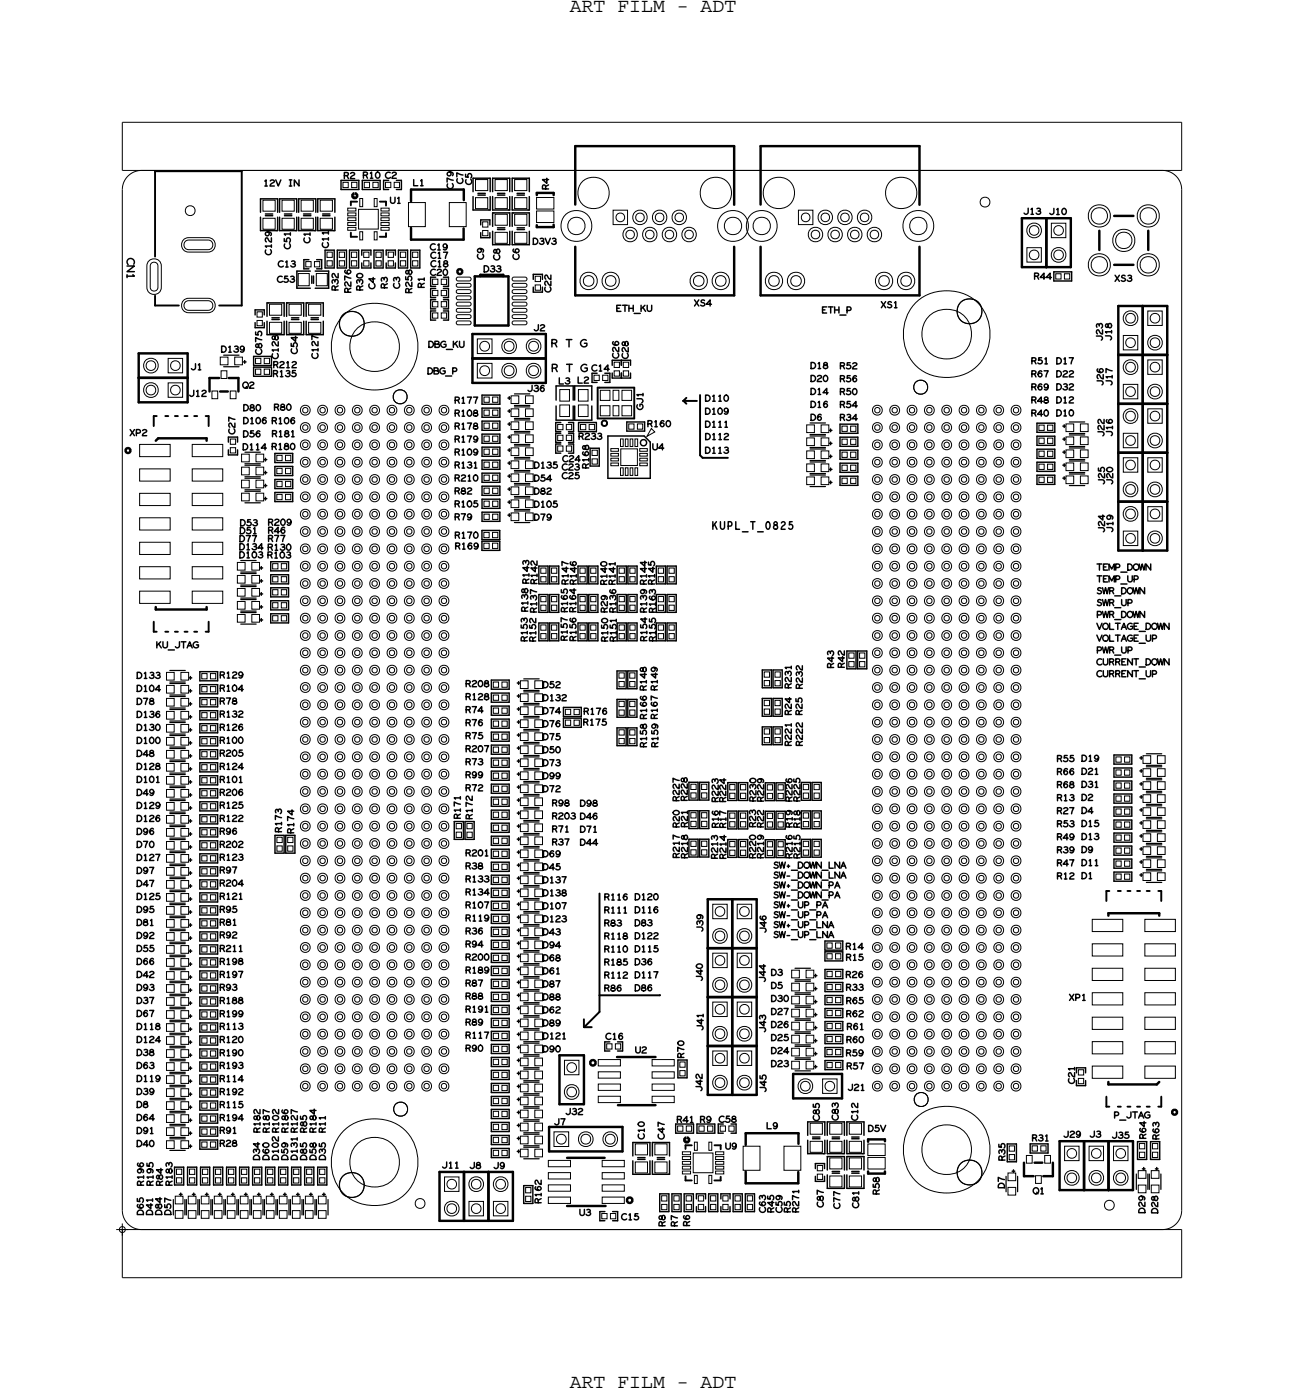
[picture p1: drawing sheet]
<svg xmlns="http://www.w3.org/2000/svg" width="135mm" height="145mm" viewBox="0 0 135 145" stroke-linecap="round" stroke-linejoin="round" font-family="sans-serif">
<defs><g id="words">
<g font-size="2.1">
<text x="59.2" y="1.2">ART FILM - ADT</text>
<text x="59.2" y="144.2">ART FILM - ADT</text>
</g>
<g font-size="1.3">
<text x="13.2" y="26.8" transform="rotate(90 13.2 26.8)">CN1</text>
<text x="57.2" y="36">R T G</text>
<text x="57.2" y="38.6">R T G</text>
<text x="73.9" y="55">KUPL_T_0825</text>
</g>
<g font-size="1.1">
<text x="27.3" y="19.3">12V IN</text>
<text x="35.6" y="18.5">R2 R10 C2</text>
<text x="40.5" y="21.1">U1</text>
<text x="42.9" y="19.3">L1</text>
<text x="47.1" y="19.6" transform="rotate(-90 47.1 19.6)">C79</text>
<text x="48.1" y="19.1" transform="rotate(-90 48.1 19.1)">C7</text>
<text x="49" y="19.2" transform="rotate(-90 49 19.2)">C5</text>
<text x="57" y="19.7" transform="rotate(-90 57 19.7)">R4</text>
<text x="106.2" y="22.3">J13</text>
<text x="108.9" y="22.3">J10</text>
<text x="28.2" y="26.5" transform="rotate(-90 28.2 26.5)">C129</text>
<text x="28.7" y="29.3">C53</text>
<text x="28.8" y="27.7">C13</text>
<text x="30.2" y="25.9" transform="rotate(-90 30.2 25.9)">C51</text>
<text x="32.2" y="25.3" transform="rotate(-90 32.2 25.3)">C1</text>
<text x="34.1" y="25.8" transform="rotate(-90 34.1 25.8)">C11</text>
<text x="40.2" y="30" transform="rotate(-90 40.2 30)">R3</text>
<text x="41.5" y="30" transform="rotate(-90 41.5 30)">C3</text>
<text x="44" y="29.9" transform="rotate(-90 44 29.9)">R1</text>
<text x="44.6" y="26">C19</text>
<text x="44.6" y="28.6">C20</text>
<text x="44.7" y="26.8">C17</text>
<text x="44.7" y="27.7">C18</text>
<text x="50.2" y="28.2">D33</text>
<text x="50.2" y="27" transform="rotate(-90 50.2 27)">C9</text>
<text x="51.9" y="27" transform="rotate(-90 51.9 27)">C8</text>
<text x="53.9" y="27" transform="rotate(-90 53.9 27)">C6</text>
<text x="55.3" y="25.4">D3V3</text>
<text x="107.3" y="29">R44</text>
<text x="115.7" y="29.2">XS3</text>
<text x="35.1" y="30.2" transform="rotate(-90 35.1 30.2)">R32</text>
<text x="36.4" y="30.5" transform="rotate(-90 36.4 30.5)">R276</text>
<text x="37.7" y="30.2" transform="rotate(-90 37.7 30.2)">R30</text>
<text x="38.9" y="30" transform="rotate(-90 38.9 30)">C4</text>
<text x="42.8" y="30.5" transform="rotate(-90 42.8 30.5)">R258</text>
<text x="55.4" y="34.4">J2</text>
<text x="57.2" y="30.4" transform="rotate(-90 57.2 30.4)">C22</text>
<text x="63.9" y="32.3">ETH_KU</text>
<text x="72" y="31.8">XS4</text>
<text x="85.3" y="32.5">ETH_P</text>
<text x="91.4" y="32">XS1</text>
<text x="114.5" y="35.4" transform="rotate(-90 114.5 35.4)">J23</text>
<text x="115.4" y="35.4" transform="rotate(-90 115.4 35.4)">J18</text>
<text x="19.6" y="41.2">J12</text>
<text x="19.8" y="38.4">J1</text>
<text x="22.9" y="36.6">D139</text>
<text x="25.1" y="37.8">+</text>
<text x="25.2" y="40.3">Q2</text>
<text x="27.2" y="36.9" transform="rotate(-90 27.2 36.9)">C875</text>
<text x="28.3" y="39.1">R135</text>
<text x="28.3" y="38.2">R212</text>
<text x="28.9" y="37.3" transform="rotate(-90 28.9 37.3)">C128</text>
<text x="30.9" y="36.8" transform="rotate(-90 30.9 36.8)">C54</text>
<text x="33" y="37.3" transform="rotate(-90 33 37.3)">C127</text>
<text x="44.4" y="38.8">DBG_P</text>
<text x="44.4" y="36.1">DBG_KU</text>
<text x="47.2" y="41.9">R177</text>
<text x="53.2" y="41.1" transform="rotate(-180 53.2 41.1)">+</text>
<text x="54.7" y="40.7">J36</text>
<text x="58" y="39.9">L3 L2</text>
<text x="61.4" y="38.5">C14</text>
<text x="64.2" y="37.3" transform="rotate(-90 64.2 37.3)">C26</text>
<text x="65.2" y="37.3" transform="rotate(-90 65.2 37.3)">C28</text>
<text x="73.2" y="41.7">D110</text>
<text x="84.1" y="39.6">D20</text>
<text x="84.1" y="38.3">D18</text>
<text x="84.1" y="41">D14</text>
<text x="87.2" y="39.6">R56</text>
<text x="87.2" y="38.3">R52</text>
<text x="87.2" y="41">R50</text>
<text x="107" y="40.5">R69 D32</text>
<text x="107" y="39.1">R67 D22</text>
<text x="107" y="37.8">R51 D17</text>
<text x="107" y="41.9">R48 D12</text>
<text x="114.5" y="40.1" transform="rotate(-90 114.5 40.1)">J26</text>
<text x="115.5" y="40.1" transform="rotate(-90 115.5 40.1)">J17</text>
<text x="13.4" y="45.2">XP2</text>
<text x="24.4" y="45.1" transform="rotate(-90 24.4 45.1)">C27</text>
<text x="25.2" y="46.7">D114 R180</text>
<text x="25.2" y="45.4">D56</text>
<text x="25.2" y="44">D106 R106</text>
<text x="25.2" y="42.7">D80</text>
<text x="27.2" y="47.9">+</text>
<text x="28.2" y="45.4">R181</text>
<text x="28.4" y="42.6">R80</text>
<text x="47.2" y="45.9">R179</text>
<text x="47.2" y="44.6">R178</text>
<text x="47.2" y="47.3">R109</text>
<text x="47.2" y="43.2">R108</text>
<text x="53.2" y="46.5" transform="rotate(-180 53.2 46.5)">+</text>
<text x="53.2" y="45.2" transform="rotate(-180 53.2 45.2)">+</text>
<text x="53.2" y="43.8" transform="rotate(-180 53.2 43.8)">+</text>
<text x="53.2" y="42.5" transform="rotate(-180 53.2 42.5)">+</text>
<text x="53.2" y="47.9" transform="rotate(-180 53.2 47.9)">+</text>
<text x="58.4" y="48">C24</text>
<text x="60" y="45.6">R233</text>
<text x="66.8" y="42.6" transform="rotate(-90 66.8 42.6)">GJ1</text>
<text x="67.2" y="44.3">R160</text>
<text x="67.7" y="46.7">U4</text>
<text x="73.2" y="47.1">D113</text>
<text x="73.2" y="44.4">D111</text>
<text x="73.2" y="43">D109</text>
<text x="73.2" y="45.7">D112</text>
<text x="84.1" y="42.3">D16</text>
<text x="84.1" y="43.7">D6</text>
<text x="85.9" y="47.6">+</text>
<text x="85.9" y="46.3">+</text>
<text x="85.9" y="44.9">+</text>
<text x="87.2" y="42.3">R54</text>
<text x="87.2" y="43.7">R34</text>
<text x="107" y="43.2">R40 D10</text>
<text x="110.8" y="46.7" transform="rotate(-180 110.8 46.7)">+</text>
<text x="110.8" y="45.4" transform="rotate(-180 110.8 45.4)">+</text>
<text x="110.8" y="44" transform="rotate(-180 110.8 44)">+</text>
<text x="114.6" y="45.4" transform="rotate(-90 114.6 45.4)">J22</text>
<text x="115.5" y="45.3" transform="rotate(-90 115.5 45.3)">J16</text>
<text x="27.2" y="52">+</text>
<text x="27.2" y="49.3">+</text>
<text x="27.2" y="50.6">+</text>
<text x="47.2" y="50">R210</text>
<text x="47.2" y="48.6">R131</text>
<text x="47.2" y="52.7">R105</text>
<text x="47.2" y="51.3">R82</text>
<text x="47.2" y="54">R79</text>
<text x="53.2" y="51.9" transform="rotate(-180 53.2 51.9)">+</text>
<text x="53.2" y="50.6" transform="rotate(-180 53.2 50.6)">+</text>
<text x="53.2" y="53.3" transform="rotate(-180 53.2 53.3)">+</text>
<text x="53.2" y="49.2" transform="rotate(-180 53.2 49.2)">+</text>
<text x="55.4" y="48.6">D135 C23</text>
<text x="55.4" y="52.7">D105</text>
<text x="55.4" y="51.3">D82</text>
<text x="55.4" y="50">D54</text>
<text x="58.3" y="49.7">C25</text>
<text x="61.1" y="48.7" transform="rotate(-90 61.1 48.7)">R168</text>
<text x="85.9" y="50.3">+</text>
<text x="85.9" y="49">+</text>
<text x="110.8" y="48.1" transform="rotate(-180 110.8 48.1)">+</text>
<text x="110.8" y="49.4" transform="rotate(-180 110.8 49.4)">+</text>
<text x="114.7" y="50.4" transform="rotate(-90 114.7 50.4)">J25</text>
<text x="115.5" y="50.4" transform="rotate(-90 115.5 50.4)">J20</text>
<text x="24.8" y="57.1">D134 R130</text>
<text x="24.8" y="57.9">D103 R103</text>
<text x="24.8" y="56.3">D77</text>
<text x="24.9" y="55.4">D51</text>
<text x="24.9" y="54.6">D53</text>
<text x="26.8" y="59.2">+</text>
<text x="27.8" y="56.2">R77</text>
<text x="27.8" y="54.6">R209</text>
<text x="27.8" y="55.4">R46</text>
<text x="47.2" y="55.9">R170</text>
<text x="47.2" y="57">R169</text>
<text x="55.4" y="54">D79</text>
<text x="113.8" y="59.2">TEMP_DOWN</text>
<text x="114.7" y="55.3" transform="rotate(-90 114.7 55.3)">J24</text>
<text x="115.6" y="55.3" transform="rotate(-90 115.6 55.3)">J19</text>
<text x="26.8" y="61.9">+</text>
<text x="26.8" y="60.5">+</text>
<text x="26.8" y="63.2">+</text>
<text x="26.8" y="64.6">+</text>
<text x="63" y="60.8" transform="rotate(-90 63 60.8)">R140</text>
<text x="113.8" y="62.9">SWR_UP</text>
<text x="113.8" y="61.7">SWR_DOWN</text>
<text x="113.8" y="60.4">TEMP_UP</text>
<text x="113.8" y="65.4">VOLTAGE_DOWN</text>
<text x="113.8" y="64.1">PWR_DOWN</text>
<text x="14.2" y="70.5">D133</text>
<text x="14.2" y="71.8">D104</text>
<text x="16.2" y="67.3">KU_JTAG</text>
<text x="19.5" y="70.6">+</text>
<text x="19.5" y="72">+</text>
<text x="22.8" y="70.4">R129</text>
<text x="22.8" y="71.8">R104</text>
<text x="48.3" y="71.3">R208</text>
<text x="54.2" y="70.7" transform="rotate(-180 54.2 70.7)">+</text>
<text x="54.7" y="66.7" transform="rotate(-90 54.7 66.7)">R153 R138 R143</text>
<text x="55.6" y="66.7" transform="rotate(-90 55.6 66.7)">R152 R137 R142</text>
<text x="56.4" y="71.4">D52</text>
<text x="58.9" y="66.6" transform="rotate(-90 58.9 66.6)">R157 R165 R147</text>
<text x="59.8" y="66.6" transform="rotate(-90 59.8 66.6)">R156 R164 R146</text>
<text x="63.1" y="66.7" transform="rotate(-90 63.1 66.7)">R150 R29</text>
<text x="64" y="66.7" transform="rotate(-90 64 66.7)">R151 R136 R141</text>
<text x="67.2" y="66.6" transform="rotate(-90 67.2 66.6)">R154 R139 R144</text>
<text x="68.1" y="66.7" transform="rotate(-90 68.1 66.7)">R155 R163 R145</text>
<text x="82.2" y="71.5" transform="rotate(-90 82.2 71.5)">R231</text>
<text x="83.3" y="71.6" transform="rotate(-90 83.3 71.6)">R232</text>
<text x="86.6" y="69.4" transform="rotate(-90 86.6 69.4)">R43</text>
<text x="87.7" y="69.4" transform="rotate(-90 87.7 69.4)">R42</text>
<text x="113.8" y="69.1">CURRENT_DOWN</text>
<text x="113.8" y="67.8">PWR_UP</text>
<text x="113.8" y="66.6">VOLTAGE_UP</text>
<text x="113.8" y="70.3">CURRENT_UP</text>
<text x="14.2" y="74.5">D136</text>
<text x="14.2" y="75.9">D130</text>
<text x="14.2" y="77.2">D100</text>
<text x="14.2" y="73.2">D78</text>
<text x="19.5" y="74.7">+</text>
<text x="19.5" y="76">+</text>
<text x="19.5" y="77.4">+</text>
<text x="19.5" y="73.3">+</text>
<text x="22.8" y="74.5">R132</text>
<text x="22.8" y="75.8">R126</text>
<text x="22.8" y="77.2">R100</text>
<text x="22.8" y="73.1">R78</text>
<text x="48.3" y="72.7">R128</text>
<text x="48.3" y="74">R74</text>
<text x="48.3" y="76.7">R75</text>
<text x="48.3" y="75.4">R76</text>
<text x="54.2" y="76.1" transform="rotate(-180 54.2 76.1)">+</text>
<text x="54.2" y="74.8" transform="rotate(-180 54.2 74.8)">+</text>
<text x="54.2" y="72.1" transform="rotate(-180 54.2 72.1)">+</text>
<text x="54.2" y="73.4" transform="rotate(-180 54.2 73.4)">+</text>
<text x="54.2" y="77.5" transform="rotate(-180 54.2 77.5)">+</text>
<text x="56.4" y="75.5">D76</text>
<text x="56.4" y="72.8">D132</text>
<text x="56.4" y="76.8">D75</text>
<text x="56.4" y="74.1">D74</text>
<text x="60.5" y="75.3">R175</text>
<text x="60.6" y="74.2">R176</text>
<text x="67.1" y="77.7" transform="rotate(-90 67.1 77.7)">R158 R166 R148</text>
<text x="68.3" y="77.6" transform="rotate(-90 68.3 77.6)">R159 R167 R149</text>
<text x="82.2" y="77.5" transform="rotate(-90 82.2 77.5)">R221 R24</text>
<text x="83.3" y="77.5" transform="rotate(-90 83.3 77.5)">R222 R25</text>
<text x="14.2" y="84">D129</text>
<text x="14.2" y="79.9">D128</text>
<text x="14.2" y="81.3">D101</text>
<text x="14.2" y="82.6">D49</text>
<text x="14.2" y="78.6">D48</text>
<text x="19.5" y="80.1">+</text>
<text x="19.5" y="81.4">+</text>
<text x="19.5" y="78.7">+</text>
<text x="19.5" y="82.8">+</text>
<text x="22.8" y="82.6">R206</text>
<text x="22.8" y="78.5">R205</text>
<text x="22.8" y="83.9">R125</text>
<text x="22.8" y="79.9">R124</text>
<text x="22.8" y="81.3">R101</text>
<text x="48.3" y="78.1">R207</text>
<text x="48.3" y="80.8">R99</text>
<text x="48.3" y="79.4">R73</text>
<text x="48.3" y="82.1">R72</text>
<text x="54.2" y="80.2" transform="rotate(-180 54.2 80.2)">+</text>
<text x="54.2" y="82.9" transform="rotate(-180 54.2 82.9)">+</text>
<text x="54.2" y="78.8" transform="rotate(-180 54.2 78.8)">+</text>
<text x="54.2" y="81.5" transform="rotate(-180 54.2 81.5)">+</text>
<text x="56.4" y="80.9">D99</text>
<text x="56.4" y="79.5">D73</text>
<text x="56.4" y="82.2">D72</text>
<text x="56.4" y="78.2">D50</text>
<text x="57.3" y="83.7">R98</text>
<text x="60.2" y="83.7">D98</text>
<text x="70.5" y="83.3" transform="rotate(-90 70.5 83.3)">R227</text>
<text x="71.4" y="83.2" transform="rotate(-90 71.4 83.2)">R228</text>
<text x="74.6" y="83.3" transform="rotate(-90 74.6 83.3)">R223</text>
<text x="75.4" y="83.3" transform="rotate(-90 75.4 83.3)">R224</text>
<text x="78.5" y="83.3" transform="rotate(-90 78.5 83.3)">R230</text>
<text x="79.3" y="83.3" transform="rotate(-90 79.3 83.3)">R229</text>
<text x="82.2" y="83.3" transform="rotate(-90 82.2 83.3)">R226</text>
<text x="83.1" y="83.3" transform="rotate(-90 83.1 83.3)">R225</text>
<text x="109.7" y="81.8">R68 D31</text>
<text x="109.7" y="80.5">R66 D21</text>
<text x="109.7" y="79.1">R55 D19</text>
<text x="109.7" y="83.2">R13 D2</text>
<text x="118.8" y="81.2" transform="rotate(-180 118.8 81.2)">+</text>
<text x="118.8" y="79.9" transform="rotate(-180 118.8 79.9)">+</text>
<text x="118.8" y="83.9" transform="rotate(-180 118.8 83.9)">+</text>
<text x="118.8" y="82.6" transform="rotate(-180 118.8 82.6)">+</text>
<text x="118.8" y="78.5" transform="rotate(-180 118.8 78.5)">+</text>
<text x="14.2" y="89.4">D127</text>
<text x="14.2" y="85.3">D126</text>
<text x="14.2" y="86.7">D96</text>
<text x="14.2" y="88">D70</text>
<text x="19.5" y="84.1">+</text>
<text x="19.5" y="85.5">+</text>
<text x="19.5" y="86.8">+</text>
<text x="19.5" y="88.2">+</text>
<text x="19.5" y="89.5">+</text>
<text x="22.8" y="88">R202</text>
<text x="22.8" y="89.3">R123</text>
<text x="22.8" y="85.3">R122</text>
<text x="22.8" y="86.6">R96</text>
<text x="29.2" y="86.5" transform="rotate(-90 29.2 86.5)">R173</text>
<text x="30.5" y="86.6" transform="rotate(-90 30.5 86.6)">R174</text>
<text x="47.8" y="85.1" transform="rotate(-90 47.8 85.1)">R171</text>
<text x="48.3" y="88.9">R201</text>
<text x="49" y="85.1" transform="rotate(-90 49 85.1)">R172</text>
<text x="54.2" y="85.6" transform="rotate(-180 54.2 85.6)">+</text>
<text x="54.2" y="88.3" transform="rotate(-180 54.2 88.3)">+</text>
<text x="54.2" y="89.6" transform="rotate(-180 54.2 89.6)">+</text>
<text x="54.2" y="84.2" transform="rotate(-180 54.2 84.2)">+</text>
<text x="54.2" y="86.9" transform="rotate(-180 54.2 86.9)">+</text>
<text x="56.4" y="89">D69</text>
<text x="57.3" y="85.1">R203 D46</text>
<text x="57.3" y="87.8">R37</text>
<text x="57.3" y="86.4">R71</text>
<text x="60.2" y="86.4">D71</text>
<text x="60.2" y="87.8">D44</text>
<text x="70.5" y="89.2" transform="rotate(-90 70.5 89.2)">R217 R20</text>
<text x="71.4" y="89.2" transform="rotate(-90 71.4 89.2)">R218 R21</text>
<text x="74.5" y="89.2" transform="rotate(-90 74.5 89.2)">R213 R16</text>
<text x="75.4" y="89.2" transform="rotate(-90 75.4 89.2)">R214 R17</text>
<text x="78.5" y="89.2" transform="rotate(-90 78.5 89.2)">R220 R23</text>
<text x="79.3" y="89.2" transform="rotate(-90 79.3 89.2)">R219 R22</text>
<text x="82.2" y="89.2" transform="rotate(-90 82.2 89.2)">R216 R19</text>
<text x="83.1" y="89.2" transform="rotate(-90 83.1 89.2)">R215 R18</text>
<text x="109.7" y="84.5">R27 D4</text>
<text x="109.7" y="89.9">R47 D11</text>
<text x="109.7" y="85.9">R53 D15</text>
<text x="109.7" y="87.2">R49 D13</text>
<text x="109.7" y="88.6">R39 D9</text>
<text x="118.8" y="85.3" transform="rotate(-180 118.8 85.3)">+</text>
<text x="118.8" y="89.3" transform="rotate(-180 118.8 89.3)">+</text>
<text x="118.8" y="88" transform="rotate(-180 118.8 88)">+</text>
<text x="118.8" y="86.6" transform="rotate(-180 118.8 86.6)">+</text>
<text x="14.2" y="90.7">D97</text>
<text x="14.2" y="92.1">D47</text>
<text x="14.2" y="93.4">D125</text>
<text x="14.2" y="94.8">D95</text>
<text x="19.5" y="90.9">+</text>
<text x="19.5" y="92.2">+</text>
<text x="19.5" y="93.6">+</text>
<text x="19.5" y="94.9">+</text>
<text x="22.8" y="92">R204</text>
<text x="22.8" y="90.7">R97</text>
<text x="22.8" y="93.4">R121</text>
<text x="22.8" y="94.8">R95</text>
<text x="48.3" y="91.6">R133</text>
<text x="48.3" y="90.3">R38</text>
<text x="48.3" y="93">R134</text>
<text x="48.3" y="95.7">R119</text>
<text x="48.3" y="94.3">R107</text>
<text x="54.2" y="91" transform="rotate(-180 54.2 91)">+</text>
<text x="54.2" y="92.3" transform="rotate(-180 54.2 92.3)">+</text>
<text x="54.2" y="95" transform="rotate(-180 54.2 95)">+</text>
<text x="54.2" y="93.7" transform="rotate(-180 54.2 93.7)">+</text>
<text x="56.4" y="91.7">D137</text>
<text x="56.4" y="90.3">D45</text>
<text x="56.4" y="93">D138</text>
<text x="56.4" y="95.7">D123</text>
<text x="56.4" y="94.4">D107</text>
<text x="62.7" y="93.5">R116 D120</text>
<text x="62.7" y="94.8">R111 D116</text>
<text x="80.3" y="90.2">SW+_DOWN_LNA</text>
<text x="80.3" y="91.2">SW-_DOWN_LNA</text>
<text x="80.3" y="92.2">SW+_DOWN_PA</text>
<text x="80.3" y="93.3">SW-_DOWN_PA</text>
<text x="80.3" y="94.3">SW+_UP_PA</text>
<text x="80.3" y="95.3">SW-_UP_PA</text>
<text x="109.7" y="91.3">R12 D1</text>
<text x="118.8" y="90.7" transform="rotate(-180 118.8 90.7)">+</text>
<text x="14.2" y="97.5">D92</text>
<text x="14.2" y="96.1">D81</text>
<text x="14.2" y="98.8">D55</text>
<text x="14.2" y="100.2">D66</text>
<text x="14.2" y="101.5">D42</text>
<text x="19.5" y="97.6">+</text>
<text x="19.5" y="96.3">+</text>
<text x="19.5" y="99">+</text>
<text x="19.5" y="100.3">+</text>
<text x="19.5" y="101.7">+</text>
<text x="22.8" y="98.8">R211</text>
<text x="22.8" y="97.4">R92</text>
<text x="22.8" y="96.1">R81</text>
<text x="22.8" y="100.2">R198</text>
<text x="22.8" y="101.5">R197</text>
<text x="48.3" y="98.4">R94</text>
<text x="48.3" y="97">R36</text>
<text x="48.3" y="99.7">R200</text>
<text x="48.3" y="101.1">R189</text>
<text x="54.2" y="97.7" transform="rotate(-180 54.2 97.7)">+</text>
<text x="54.2" y="99.1" transform="rotate(-180 54.2 99.1)">+</text>
<text x="54.2" y="96.4" transform="rotate(-180 54.2 96.4)">+</text>
<text x="54.2" y="101.8" transform="rotate(-180 54.2 101.8)">+</text>
<text x="54.2" y="100.5" transform="rotate(-180 54.2 100.5)">+</text>
<text x="56.4" y="98.4">D94</text>
<text x="56.4" y="97.1">D43</text>
<text x="56.4" y="99.8">D68</text>
<text x="56.4" y="101.1">D61</text>
<text x="62.7" y="97.5">R118 D122</text>
<text x="62.7" y="98.9">R110 D115</text>
<text x="62.7" y="96.2">R83</text>
<text x="62.7" y="100.2">R185 D36</text>
<text x="62.7" y="101.6">R112 D117</text>
<text x="65.9" y="96.2">D83</text>
<text x="72.9" y="101.9" transform="rotate(-90 72.9 101.9)">J40</text>
<text x="73" y="96.8" transform="rotate(-90 73 96.8)">J39</text>
<text x="79.5" y="96.9" transform="rotate(-90 79.5 96.9)">J46</text>
<text x="80" y="101.3">D3</text>
<text x="80.3" y="96.3">SW+_UP_LNA</text>
<text x="80.3" y="97.4">SW-_UP_LNA</text>
<text x="84.4" y="101.5">+</text>
<text x="87.8" y="98.6">R14</text>
<text x="87.8" y="101.5">R26</text>
<text x="87.8" y="99.7">R15</text>
<text x="14.2" y="106.9">D118</text>
<text x="14.2" y="102.9">D93</text>
<text x="14.2" y="105.6">D67</text>
<text x="14.2" y="104.2">D37</text>
<text x="19.5" y="105.7">+</text>
<text x="19.5" y="104.4">+</text>
<text x="19.5" y="107.1">+</text>
<text x="19.5" y="103">+</text>
<text x="22.8" y="105.6">R199</text>
<text x="22.8" y="104.2">R188</text>
<text x="22.8" y="106.9">R113</text>
<text x="22.8" y="102.9">R93</text>
<text x="48.3" y="105.1">R191</text>
<text x="48.3" y="106.5">R89</text>
<text x="48.3" y="103.8">R88</text>
<text x="48.3" y="102.4">R87</text>
<text x="48.3" y="107.8">R117</text>
<text x="54.2" y="105.9" transform="rotate(-180 54.2 105.9)">+</text>
<text x="54.2" y="103.2" transform="rotate(-180 54.2 103.2)">+</text>
<text x="54.2" y="104.5" transform="rotate(-180 54.2 104.5)">+</text>
<text x="54.2" y="107.2" transform="rotate(-180 54.2 107.2)">+</text>
<text x="56.4" y="106.6">D89</text>
<text x="56.4" y="103.8">D88</text>
<text x="56.4" y="102.5">D87</text>
<text x="56.4" y="105.2">D62</text>
<text x="56.4" y="107.9">D121</text>
<text x="62.7" y="102.9">R86</text>
<text x="62.9" y="107.9">C16</text>
<text x="65.9" y="102.9">D86</text>
<text x="73" y="107.1" transform="rotate(-90 73 107.1)">J41</text>
<text x="79.5" y="102" transform="rotate(-90 79.5 102)">J44</text>
<text x="79.5" y="107.3" transform="rotate(-90 79.5 107.3)">J43</text>
<text x="80" y="105.4">D27</text>
<text x="80" y="104">D30</text>
<text x="80" y="106.7">D26</text>
<text x="80" y="102.7">D5</text>
<text x="84.4" y="105.6">+</text>
<text x="84.4" y="104.2">+</text>
<text x="84.4" y="106.9">+</text>
<text x="84.4" y="102.9">+</text>
<text x="87.8" y="102.9">R33</text>
<text x="87.8" y="104.2">R65</text>
<text x="87.8" y="105.6">R62</text>
<text x="87.9" y="106.9">R61</text>
<text x="111" y="103.9">XP1</text>
<text x="14.2" y="108.3">D124</text>
<text x="14.2" y="112.3">D119</text>
<text x="14.2" y="111">D63</text>
<text x="14.2" y="113.7">D39</text>
<text x="14.2" y="109.6">D38</text>
<text x="19.5" y="108.4">+</text>
<text x="19.5" y="112.5">+</text>
<text x="19.5" y="111.1">+</text>
<text x="19.5" y="113.9">+</text>
<text x="19.5" y="109.8">+</text>
<text x="22.8" y="111">R193</text>
<text x="22.8" y="113.7">R192</text>
<text x="22.8" y="109.6">R190</text>
<text x="22.8" y="108.3">R120</text>
<text x="22.8" y="112.3">R114</text>
<text x="48.3" y="109.2">R90</text>
<text x="54.2" y="114" transform="rotate(-180 54.2 114)">+</text>
<text x="54.2" y="109.9" transform="rotate(-180 54.2 109.9)">+</text>
<text x="54.2" y="111.3" transform="rotate(-180 54.2 111.3)">+</text>
<text x="54.2" y="108.6" transform="rotate(-180 54.2 108.6)">+</text>
<text x="54.2" y="112.6" transform="rotate(-180 54.2 112.6)">+</text>
<text x="56.4" y="109.3">D90</text>
<text x="65.9" y="109.4">U2</text>
<text x="71" y="109.9" transform="rotate(-90 71 109.9)">R70</text>
<text x="72.9" y="113.4" transform="rotate(-90 72.9 113.4)">J42</text>
<text x="79.5" y="113.5" transform="rotate(-90 79.5 113.5)">J45</text>
<text x="80" y="108.1">D25</text>
<text x="80" y="109.4">D24</text>
<text x="80" y="110.8">D23</text>
<text x="84.4" y="111">+</text>
<text x="84.4" y="108.3">+</text>
<text x="84.4" y="109.6">+</text>
<text x="87.8" y="109.7">R59</text>
<text x="87.8" y="108.3">R60</text>
<text x="87.9" y="111">R57</text>
<text x="88" y="113.2">J21</text>
<text x="111.6" y="112.6" transform="rotate(-90 111.6 112.6)">C21</text>
<text x="14.2" y="117.7">D91</text>
<text x="14.2" y="116.4">D64</text>
<text x="14.2" y="119.1">D40</text>
<text x="14.2" y="115">D8</text>
<text x="19.5" y="117.9">+</text>
<text x="19.5" y="116.6">+</text>
<text x="19.5" y="119.3">+</text>
<text x="19.5" y="115.2">+</text>
<text x="22.8" y="116.4">R194</text>
<text x="22.8" y="115">R115</text>
<text x="22.8" y="117.7">R91</text>
<text x="22.8" y="119.1">R28</text>
<text x="27" y="117.7" transform="rotate(-90 27 117.7)">R182</text>
<text x="28" y="117.7" transform="rotate(-90 28 117.7)">R187</text>
<text x="29.9" y="117.7" transform="rotate(-90 29.9 117.7)">R186</text>
<text x="31.8" y="117.7" transform="rotate(-90 31.8 117.7)">R85</text>
<text x="32.8" y="117.7" transform="rotate(-90 32.8 117.7)">R184</text>
<text x="33.8" y="117.7" transform="rotate(-90 33.8 117.7)">R11</text>
<text x="54.2" y="118" transform="rotate(-180 54.2 118)">+</text>
<text x="54.2" y="115.3" transform="rotate(-180 54.2 115.3)">+</text>
<text x="54.2" y="119.4" transform="rotate(-180 54.2 119.4)">+</text>
<text x="54.2" y="116.7" transform="rotate(-180 54.2 116.7)">+</text>
<text x="57.5" y="116.8">J7</text>
<text x="58.7" y="115.8">J32</text>
<text x="66.9" y="118.3" transform="rotate(-90 66.9 118.3)">C10</text>
<text x="69" y="118.3" transform="rotate(-90 69 118.3)">C47</text>
<text x="70.2" y="116.6">R41 R9 C58</text>
<text x="75.3" y="119.3">U9</text>
<text x="79.5" y="117.2">L9</text>
<text x="85.1" y="116.4" transform="rotate(-90 85.1 116.4)">C85</text>
<text x="87" y="116.4" transform="rotate(-90 87 116.4)">C83</text>
<text x="89.1" y="116.4" transform="rotate(-90 89.1 116.4)">C12</text>
<text x="90.1" y="117.5">D5V</text>
<text x="107.1" y="118.5">R31</text>
<text x="110.4" y="118.1">J29</text>
<text x="113.1" y="118.1">J3</text>
<text x="115.4" y="118.2">J35</text>
<text x="115.6" y="116.1">P_JTAG</text>
<text x="119" y="118.3" transform="rotate(-90 119 118.3)">R64</text>
<text x="120.3" y="118.4" transform="rotate(-90 120.3 118.4)">R63</text>
<text x="14.9" y="123.2" transform="rotate(-90 14.9 123.2)">R196</text>
<text x="15.9" y="123.2" transform="rotate(-90 15.9 123.2)">R195</text>
<text x="16.9" y="123.2" transform="rotate(-90 16.9 123.2)">R84</text>
<text x="17.9" y="123.2" transform="rotate(-90 17.9 123.2)">R183</text>
<text x="19" y="124.4" transform="rotate(-90 19 124.4)">+</text>
<text x="20.3" y="124.4" transform="rotate(-90 20.3 124.4)">+</text>
<text x="21.7" y="124.4" transform="rotate(-90 21.7 124.4)">+</text>
<text x="23" y="124.4" transform="rotate(-90 23 124.4)">+</text>
<text x="24.4" y="124.4" transform="rotate(-90 24.4 124.4)">+</text>
<text x="25.7" y="124.4" transform="rotate(-90 25.7 124.4)">+</text>
<text x="27" y="120.5" transform="rotate(-90 27 120.5)">D34</text>
<text x="27.1" y="124.4" transform="rotate(-90 27.1 124.4)">+</text>
<text x="27.9" y="120.5" transform="rotate(-90 27.9 120.5)">D60</text>
<text x="28.4" y="124.4" transform="rotate(-90 28.4 124.4)">+</text>
<text x="28.9" y="120.5" transform="rotate(-90 28.9 120.5)">D102 R102</text>
<text x="29.8" y="124.4" transform="rotate(-90 29.8 124.4)">+</text>
<text x="29.9" y="120.5" transform="rotate(-90 29.9 120.5)">D59</text>
<text x="30.9" y="120.5" transform="rotate(-90 30.9 120.5)">D131 R127</text>
<text x="31.1" y="124.4" transform="rotate(-90 31.1 124.4)">+</text>
<text x="31.8" y="120.5" transform="rotate(-90 31.8 120.5)">D85</text>
<text x="32.5" y="124.4" transform="rotate(-90 32.5 124.4)">+</text>
<text x="32.8" y="120.5" transform="rotate(-90 32.8 120.5)">D58</text>
<text x="33.8" y="120.5" transform="rotate(-90 33.8 120.5)">D35</text>
<text x="33.8" y="124.4" transform="rotate(-90 33.8 124.4)">+</text>
<text x="45.8" y="121.3">J11</text>
<text x="48.7" y="121.4">J8</text>
<text x="51.2" y="121.4">J9</text>
<text x="56.2" y="125" transform="rotate(-90 56.2 125)">R162</text>
<text x="79.5" y="126" transform="rotate(-90 79.5 126)">C63</text>
<text x="80.4" y="126" transform="rotate(-90 80.4 126)">R45</text>
<text x="81.2" y="126" transform="rotate(-90 81.2 126)">C59</text>
<text x="82.1" y="126" transform="rotate(-90 82.1 126)">R5</text>
<text x="82.9" y="126" transform="rotate(-90 82.9 126)">R271</text>
<text x="85.5" y="125.4" transform="rotate(-90 85.5 125.4)">C87</text>
<text x="87.2" y="125.6" transform="rotate(-90 87.2 125.6)">C77</text>
<text x="89.2" y="125.5" transform="rotate(-90 89.2 125.5)">C81</text>
<text x="91.3" y="124.1" transform="rotate(-90 91.3 124.1)">R58</text>
<text x="104.3" y="123.4" transform="rotate(-90 104.3 123.4)">D7</text>
<text x="104.4" y="120.6" transform="rotate(-90 104.4 120.6)">R35</text>
<text x="105.4" y="122" transform="rotate(-90 105.4 122)">+</text>
<text x="107.2" y="124">Q1</text>
<text x="119" y="121.7" transform="rotate(-90 119 121.7)">+</text>
<text x="120.3" y="121.7" transform="rotate(-90 120.3 121.7)">+</text>
<text x="14.9" y="126.2" transform="rotate(-90 14.9 126.2)">D65</text>
<text x="15.8" y="126.2" transform="rotate(-90 15.8 126.2)">D41</text>
<text x="16.8" y="126.2" transform="rotate(-90 16.8 126.2)">D84</text>
<text x="17.7" y="126.2" transform="rotate(-90 17.7 126.2)">D57</text>
<text x="60.1" y="126.2">U3</text>
<text x="64.5" y="126.7">C15</text>
<text x="69.1" y="127.4" transform="rotate(-90 69.1 127.4)">R8</text>
<text x="70.3" y="127.4" transform="rotate(-90 70.3 127.4)">R7</text>
<text x="71.6" y="127.4" transform="rotate(-90 71.6 127.4)">R6</text>
<text x="118.9" y="126" transform="rotate(-90 118.9 126)">D29</text>
<text x="120.2" y="126" transform="rotate(-90 120.2 126)">D28</text>
</g>
</g></defs>
<!-- layer: Board Outline -->
<g fill="none" stroke="#000" stroke-width=".2">
<path d="M71 41.6l.3-.3zM71 41.6h.1M71 41.6l.3 .3zM71 41.6h1.4zM72.7 47.3l.3 .2zM72.7 41v6.3zM73 47.5h2.6zM62.3 92.8v10.6zM60.6 105.9v.7zM60.7 106.7h.1M60.7 106.7h.7zM62.3 105.1l-1.6 1.6z"/>
<path d="M62.3 103.4v1.7zM62.3 103.4h6.2zM68.5 103.4h.1"/>
</g>
<g fill="none" stroke="#000" stroke-width=".1">
<path d="M12.7 12.7v5zM12.7 17.7h110zM12.7 19.7v106zM12.7 12.7h110zM14.7 17.7h106zM14.7 17.7a2 2 0 0 0-2 2M120.7 17.7a2 2 0 0 1 2 2M122.7 12.7v5zM122.7 19.7v106zM12.7 127.7v5zM12.7 127.7h110zM12.7 125.7a2 2 0 0 0 2 2"/>
<path d="M12.7 132.7h110zM14.7 127.7h106zM122.7 125.7a2 2 0 0 1-2 2M122.7 127.7v5z"/>
</g>
<!-- layer: Components -->
<g fill="none" stroke="#000" stroke-width=".25">
<path d="M42.7 19.7h5.4zM42.7 19.7v1.2zM48.1 19.7h.1M48.2 19.7v1.1zM59.7 15.2v6zM59.7 15.2h16.5zM76.2 15.2v6.1zM79 15.2v6zM79 15.2h16.5zM95.5 15.2v6.1zM14.4 39.2v2.6zM14.4 39.2h5.1z"/>
<path d="M14.4 36.7v2.5zM14.4 36.7h5.1zM19.5 39.2v2.6zM19.5 36.7v2.5zM21.8 39.3h1zM21.8 39.3v1.4zM23.8 39.3h1zM24.8 39.3v1.4zM42.7 24.9h5.4zM42.7 23.7v1.2zM47.6 28h.1h.2l.1 .2-.1 .2-.2 .1-.1-.1-.1-.2zM48.1 23.7v1.2z"/>
<path d="M49.1 37.2h7.6zM49.1 34.7v2.5zM49.1 34.7h7.6zM49.1 39.8h7.6zM49.1 37.2v2.6zM49.3 28.7h3.5zM49.3 28.7v5.1zM49.3 33.8h3.5zM49.9 28.7h.1M49.9 28.5h2.4zM49.9 28.5v.2zM52.3 28.5v.2z"/>
<path d="M52.8 28.7v5.1zM55.7 20h1.8zM55.7 23.6h1.8zM55.7 20v.3zM55.7 23.4v.2zM56.7 34.7v2.5zM56.7 37.2v2.6zM57.5 20v.3zM57.5 23.3v.3zM59.7 30.7h16.5zM59.7 25.6v5.1zM76.2 25.6v5.1z"/>
<path d="M79 30.7h16.5zM79 25.6v5.1zM95.5 25.6v5.1zM106.1 27.7h2.5zM106.1 22.7v5zM106.1 22.7h2.5zM108.6 22.7h2.6zM108.6 22.7v5zM108.6 27.7h2.6zM111.2 22.7v5zM114.1 24v2zM115.7 22.4h2z"/>
<path d="M115.7 27.5h2zM116.1 36.9v5zM116.1 36.9h2.6zM116.1 31.8v5.1zM116.1 31.8h2.6zM118.7 31.8h2.5zM118.7 36.9h2.5zM118.7 36.9v5zM118.7 31.8v5.1zM119.2 24v2zM121.2 31.8v5.1zM121.2 36.9v5z"/>
<path d="M13.1 46.6l.2-.1 .2 .1v.2v.2h-.2h-.2l-.1-.2zM14.4 41.8h5.1zM16.4 45.5l-.2 .3zM16.4 45.5h5.1zM21.5 45.5v.3zM22.9 40.7h.8zM116.1 41.9h2.6zM116.1 52.1h2.6zM116.1 47v5.1zM116.1 57.2h2.6zM116.1 52.1v5.1zM116.1 47h2.6z"/>
<path d="M116.1 41.9v5.1zM118.7 47h2.5zM118.7 52.1h2.5zM118.7 41.9h2.5zM118.7 47v5.1zM118.7 52.1v5.1zM118.7 41.9v5.1zM118.7 57.2h2.5zM121.2 47v5.1zM121.2 52.1v5.1zM121.2 41.9v5.1zM16.2 63v.3z"/>
<path d="M16.2 63.3h5.3zM21.5 63v.3zM73.5 98.5h2.5zM73.5 93.4h2.5zM73.5 98.5v5.1zM73.5 93.4v5.1zM76 93.4h2.6zM76 98.5h2.6zM76 93.4v5.1zM76 98.5v5.1zM78.6 93.4v5.1zM78.6 98.5v5.1z"/>
<path d="M115.1 94.8h5.3zM115.1 94.8v.3zM120.4 94.8v.3zM57 119.6h7.6zM57 117v2.6zM57 117h7.6zM58.1 109.6h2.5zM58.1 114.7h2.5zM58.1 109.6v5.1zM60.6 109.6v5.1zM61.4 110.2l.2-.1 .2 .1v.2v.2l-.2 .1-.2-.1-.1-.2zM64.1 109.8h4z"/>
<path d="M64.2 114.8h3.9zM64.6 117v2.6zM73.5 108.6h2.5zM73.5 103.6h2.5zM73.5 113.7h2.5zM73.5 108.6v5.1zM73.5 103.6v5zM76 108.6h2.6zM76 103.6h2.6zM76 113.7h2.6zM76 108.6v5.1zM76 103.6v5z"/>
<path d="M77.4 117.7h5.5zM77.4 117.7v1.2zM78.6 108.6v5.1zM78.6 103.6v5zM82.4 111.5h5zM82.4 114.1h5zM82.4 111.5v2.6zM82.9 117.7h.1M82.9 117.7v1.1zM87.4 111.5v2.6zM90.1 118.3h1.8zM90.1 118.3v.3z"/>
<path d="M91.9 118.3v.2zM110 118.5v5.1zM110 118.5h2.6zM112.6 118.5h2.5zM112.6 118.5v5.1zM115.1 112.6h5zM115.1 112.4v.2zM115.1 118.5v5.1zM115.1 118.5h2.5zM117.6 118.5v5.1zM120.1 112.6l.3-.2zM121.8 115.3h.2h.2v.2v.2l-.2 .1-.2-.1-.1-.2z"/>
<path d="M45.6 126.8h2.6zM45.6 121.7v5.1zM45.6 121.7h2.6zM48.2 121.7h2.5zM48.2 126.8h2.5zM48.2 121.7v5.1zM50.7 121.7h2.6zM50.7 126.8h2.6zM50.7 121.7v5.1zM53.3 121.7v5.1zM58.9 120.3h3.9zM58.9 125.3h4z"/>
<path d="M65.2 124.5l.2-.1 .2 .1 .1 .2-.1 .1-.2 .1-.2-.1-.1-.1zM77.4 122.9h5.5zM77.4 121.7v1.2zM82.9 121.7v1.2zM90.1 121.9h1.8zM90.1 121.7v.2zM91.9 121.7v.2zM106.3 122.2h1zM106.3 120.8v1.4zM107.4 120.8h.8zM108.3 122.2h1zM109.3 120.8v1.4z"/>
<path d="M110 123.6h2.6zM112.6 123.6h2.5zM115.1 123.6h2.5z"/>
</g>
<g fill="none" stroke="#000" stroke-width=".2">
<path d="M16.1 17.8h9zM16.1 17.8v8.8zM25.1 17.8v13.9zM16.1 31.7h2.5zM16.1 30.7v1zM22.8 31.7h2.3zM36.4 24.6h.7zM36.4 20.9h.7zM36.4 24.2v.4zM36.4 20.9v.4zM39.4 24.6h.7zM39.4 20.9h.7z"/>
<path d="M40.1 20.9v.5zM40.1 24.2v.4zM16 43.2v1.1zM16 43.2h.3zM17.2 43.2h.3zM18.2 43.2h.3zM19.2 43.2h.3zM20.2 43.2h.3zM21.4 43.2h.3zM21.7 43.2v1.1zM62.1 40.3h.2zM62.1 40.3v3.2z"/>
<path d="M62.1 43.5h3.8zM62.3 40.3h3.6zM62.5 43.8l.3-.1 .2 .1v.2v.2h-.2h-.3v-.2zM65.9 40.3v3.2zM16 65.6h.3zM16 64.6v1zM17.2 65.6h.3zM18.2 65.6h.3zM19.2 65.6h.3zM20.2 65.6h.3zM21.4 65.6h.3zM21.7 64.6v1z"/>
<path d="M114.9 92.5v1.1zM114.9 92.5h.3zM116.1 92.5h.3zM117.1 92.5h.3zM118.1 92.5h.3zM119.1 92.5h.3zM120.3 92.5h.3zM120.6 92.5v1.1zM71.2 118.9h.6zM71.2 118.9v.4zM74.2 118.9h.6zM74.8 118.9v.5z"/>
<path d="M114.9 114.9h.3zM114.9 113.9v1zM116.1 114.9h.3zM117.1 114.9h.3zM118.1 114.9h.3zM119.1 114.9h.3zM120.3 114.9h.3zM120.6 113.9v1zM71.2 122.6h.6zM71.2 122.2v.4zM74.2 122.6h.6zM74.8 122.2v.4z"/>
</g>
<path d="M36.7 20.3l.1-.1 .1 .1v.1l-.1 .1-.1-.1zM71.2 118.3h.1h.1v.2h-.1h-.1z" fill="none" stroke="#000" stroke-width=".51"/>
<g fill="none" stroke="#000" stroke-width=".15">
<path d="M35.4 18.7v1zM35.4 19.7h1.9zM35.4 18.7h1.9zM37.3 18.7v1zM37.6 19.7h1.9zM37.6 18.7v1zM37.6 18.7h1.9zM39.5 18.7v1zM39.8 18.7v1zM39.8 19.7h.6zM41.2 19.7h.5zM41.2 18.7h.5z"/>
<path d="M41.7 18.7v1zM49.1 18.5h1.8zM49.1 18.5v1.4zM50.9 18.5v1.4zM51.2 18.5h1.7zM51.2 18.5v1.4zM52.9 18.5v1.4zM53.2 18.5h1.8zM53.2 18.5v1.4zM55 18.5v1.4zM26.3 37h1.9zM26.3 38.1h1.9z"/>
<path d="M26.3 38h1.9zM26.3 37v1zM26.3 38.1v1zM26.3 39.1h1.9zM26.5 32.2h.9zM26.5 32.2v.5zM26.5 33.5v.5zM27 22.6v1.4zM27 20.7h1.8zM27 20.7v1.3zM27 24h1.7zM27.4 32.2v.5z"/>
<path d="M27.4 33.5v.5zM27.6 22.2h.7zM27.6 22.4h.7zM27.7 31.5h.2zM27.7 31.5v1.4zM27.7 33.4v1.4zM27.7 34.8h1.8zM27.9 31.5h1.6zM28.2 37v1zM28.2 33.2h.8zM28.2 33h.8zM28.7 24h.1z"/>
<path d="M28.8 20.7v1.3zM28.8 22.6v1.4zM29 22.6v1.4zM29 20.7h1.8zM29 20.7v1.3zM29 24h1.7zM29.5 31.5v1.4zM29.5 33.4v1.4zM29.5 22.2h.8zM29.5 22.4h.8zM29.8 34.8h1.7zM29.8 31.5h.1z"/>
<path d="M29.8 31.5v1.4zM29.8 33.4v1.4zM29.9 31.5h1.6zM30.3 33.2h.7zM30.3 33h.7zM30.7 24h.1zM30.8 20.7v1.3zM30.8 22.6v1.4zM30.8 28.2h1.4zM30.8 28.2v1.6zM30.8 29.8v.1zM30.8 29.9h1.4z"/>
<path d="M31 24h1.7zM31 22.6v1.4zM31 20.7h1.8zM31 20.7v1.3zM31.5 22.2h.8zM31.5 22.4h.8zM31.5 31.5v1.4zM31.5 33.4v1.4zM31.6 27.9h.5zM31.6 27v.9zM31.6 27h.5zM31.8 31.5h.1z"/>
<path d="M31.8 31.5v1.4zM31.8 33.4v1.4zM31.8 34.8h1.8zM31.9 31.5h1.7zM32.3 33.2h.8zM32.3 33h.8zM32.4 28.7v.7zM32.6 28.7v.7zM32.7 24h.1zM32.7 28.2h1.4zM32.7 29.9h1.4zM32.8 20.7v1.3z"/>
<path d="M32.8 22.6v1.4zM32.9 27h.5zM32.9 27.9h.5zM33 24h1.6zM33 22.6v1.4zM33 20.7h1.8zM33 20.7v1.3zM33.4 27v.9zM33.5 22.2h.8zM33.5 22.4h.8zM33.6 31.5v1.4zM33.6 33.4v1.4z"/>
<path d="M33.8 26h.9zM33.8 27.8h.9zM33.8 26v1.8zM34.1 28.2v1.7zM34.6 24h.2zM34.7 26v1.8zM34.8 20.7v1.3zM34.8 22.6v1.4zM35 26h1zM35 27.8h1zM35 26v1.8zM36 26v1.8z"/>
<path d="M36.3 26h.9zM36.3 27.8h.9zM36.3 26v1.8zM37.2 26v1.8zM37.6 26h.9zM37.6 26v.5zM37.6 27.8h.9zM37.6 27.3v.5zM38.5 26v.5zM38.5 27.3v.5zM38.8 26h1zM38.8 27.8h1z"/>
<path d="M38.8 26v1.8zM39.8 26v1.8zM40.1 27.8h1zM40.1 26h1zM40.1 27.3v.5zM40.1 26v.5zM41.1 27.3v.5zM41.1 26v.5zM41.4 26h.9zM41.4 27.8h.9zM41.4 26v1.8zM42.3 26v1.8z"/>
<path d="M42.6 26h1zM42.6 27.8h1zM42.6 26v1.8zM43.6 26v1.8zM44.7 30.9h.5zM44.7 30v.9zM44.7 30h.5zM44.7 32.3h.5zM44.7 32.3v.9zM44.7 28.8v.9zM44.7 31.1h.5zM44.7 31.1v1z"/>
<path d="M44.7 33.2h.5zM44.7 29.7h.5zM44.7 32.1h.5zM46 30h.6zM46 30.9h.6zM46 33.2h.6zM46 29.7h.6zM46 32.1h.6zM46 32.3h.6zM46 31.1h.6zM46.6 30v.9zM46.6 32.3v.9z"/>
<path d="M46.6 28.8v.9zM46.6 31.1v1zM49.1 20.4v1.4zM49.1 21.8h1.7zM49.6 20.1h.8zM49.6 20.3h.8zM49.9 24.7h1zM49.9 22.8h1zM49.9 24.2v.5zM49.9 22.8v.6zM50.8 21.8h.1zM50.9 24.2v.5z"/>
<path d="M50.9 22.8v.6zM50.9 20.4v1.4zM51.2 21.8h1.6zM51.2 20.4v1.4zM51.2 25.4h1.7zM51.2 24v1.4zM51.2 22.1h.1zM51.2 22.1v1.4zM51.3 22.1h1.6zM51.7 20.1h.7zM51.7 20.3h.7zM51.7 23.8h.7z"/>
<path d="M51.7 23.7h.7zM52.8 21.8h.1zM52.9 20.4v1.4zM52.9 22.1v1.4zM52.9 24v1.4zM53.2 21.8h1.6zM53.2 20.4v1.4zM53.2 25.4h1.8zM53.2 24v1.4zM53.2 22.1h.1zM53.2 22.1v1.4zM53.3 22.1h1.7z"/>
<path d="M53.7 20.1h.8zM53.7 20.3h.8zM53.7 23.8h.8zM53.7 23.7h.8zM54.8 21.8h.2zM55 20.4v1.4zM55 22.1v1.4zM55 24v1.4zM55.4 28.5h.9zM55.4 28.5v.5zM55.4 30.3h.9zM55.4 29.8v.5z"/>
<path d="M61.5 38.8v.9zM61.5 39.7h.5zM62.8 39.7h.5zM63.3 38.8v.9zM63.6 37.4v.5zM63.6 39.3h.9zM63.6 38.7v.6zM64.5 37.4v.5zM64.5 39.3h1zM64.5 38.7v.6zM65.5 37.4v.5zM65.5 38.7v.6z"/>
<path d="M109.4 29.2h1.9zM109.4 28.2h1.9zM111.3 28.2v1zM23.7 47.2h1zM23.7 46.7v.5zM23.7 45.4v.5zM24.7 46.7v.5zM24.7 45.4v.5zM28.1 59.7h1.9zM28.1 58.3h1.9zM28.1 59.7v.9zM28.1 59.3h1.9z"/>
<path d="M28.1 58.3v1zM28.5 47.1h1.9zM28.5 49.8h1.9zM28.5 51.1h1.9zM28.5 48.4h1.9zM28.5 48h1.9zM28.5 47.1v.9zM28.5 50.7h1.9zM28.5 49.8v.9zM28.5 52.1h1.9zM28.5 51.1v1zM28.5 49.4h1.9z"/>
<path d="M28.5 48.4v1zM30 59.7v.9zM30 58.3v1zM30.4 47.1v.9zM30.4 49.8v.9zM30.4 51.1v1zM30.4 48.4v1zM50 55.1h1.9zM50 56.2h1.9zM50 55.1v.9zM50 56h1.9zM50 56.2v1z"/>
<path d="M50 57.2h1.9zM50.1 50.5h1.8zM50.1 53.2h1.8zM50.1 49.1h1.8zM50.1 45.1h1.8zM50.1 43.7h1.8zM50.1 41h1.8zM50.1 47.8h1.8zM50.1 46.4h1.8zM50.1 42.4h1.8zM50.1 51.8h1.8zM50.1 50.5v.9z"/>
<path d="M50.1 51.4h1.8zM50.1 53.2v.9zM50.1 54.1h1.8zM50.1 49.1v1zM50.1 50.1h1.8zM50.1 45.1v.9zM50.1 46h1.8zM50.1 43.7v1zM50.1 44.7h1.8zM50.1 41v1zM50.1 42h1.8zM50.1 47.8v.9z"/>
<path d="M50.1 48.7h1.8zM50.1 46.4v1zM50.1 47.4h1.8zM50.1 42.4v.9zM50.1 43.3h1.8zM50.1 51.8v1zM50.1 52.8h1.8zM51.9 55.1v.9zM51.9 56.2v1zM51.9 50.5v.9zM51.9 53.2v.9zM51.9 49.1v1z"/>
<path d="M51.9 45.1v.9zM51.9 43.7v1zM51.9 41v1zM51.9 47.8v.9zM51.9 46.4v1zM51.9 42.4v.9zM51.9 51.8v1zM56 58.8h.9zM56 58.8v1.8zM56.9 58.8v1.8zM57.1 58.8h.9zM57.1 58.8v1.8z"/>
<path d="M57.7 46.1h.5zM57.7 46.1v1zM57.7 43.9h.5zM57.7 43.9v.9zM57.7 45h.5zM57.7 45v.9zM57.7 47.1h.5zM57.7 44.8h.5zM57.7 45.9h.5zM57.7 42.2v1.4zM57.7 40.1v1.5zM57.7 43.6h1.8z"/>
<path d="M57.7 40.1h1.8zM58 58.8v1.8zM59 44.8h.6zM59 45.9h.6zM59 46.1h.6zM59 43.9h.6zM59 45h.6zM59.5 42.2v1.4zM59.5 40.1v1.5zM59.6 46.1v1zM59.6 43.9v.9zM59.6 45v.9z"/>
<path d="M59.7 42.2v1.4zM59.7 40.1v1.5zM59.7 43.6h1.7zM59.7 40.1h1.7zM60 58.8v1.8zM60 58.8h1zM60.1 43.9h1.8zM60.1 43.9v.9zM60.1 44.8h1.8zM61 58.8v1.8zM61.1 58.8v1.8zM61.1 58.8h1z"/>
<path d="M61.3 46.6h.9zM61.3 48.4h.9zM61.3 46.6v1.8zM61.4 42.2v1.4zM61.4 40.1v1.5zM61.9 43.9v.9zM62.1 58.8v1.8zM62.2 46.6v1.8zM63.1 45.3h3.8zM63.1 49.7h4.4zM63.1 45.3v4.4zM64.1 58.8h.9z"/>
<path d="M64.1 58.8v1.8zM65 58.8v1.8zM65.1 43.8h1.8zM65.1 44.8h1.8zM65.1 43.8v1zM65.2 58.8h.9zM65.2 58.8v1.8zM66.1 58.8v1.8zM66.6 45.8l.2-.1 .3 .1v.2v.2l-.3 .1-.2-.1-.1-.2zM66.9 45.3l.6 .6zM66.9 43.8v1zM67.5 45.9v3.8z"/>
<path d="M68.1 58.8h1zM68.1 58.8v1.8zM69.1 58.8v1.8zM69.3 58.8v1.8zM69.3 58.8h.9zM70.2 58.8v1.8zM87.2 46.4h1.9zM87.2 45.4v1zM87.2 49.1h1.9zM87.2 48.1v1zM87.2 45h1.9zM87.2 44.1v.9z"/>
<path d="M87.2 47.7h1.9zM87.2 46.8v.9zM87.2 50.4h1.9zM87.2 49.5v.9zM87.2 45.4h1.9zM87.2 48.1h1.9zM87.2 44.1h1.9zM87.2 46.8h1.9zM87.2 49.5h1.9zM89.1 45.4v1zM89.1 48.1v1zM89.1 44.1v.9z"/>
<path d="M89.1 46.8v.9zM89.1 49.5v.9zM107.7 46.7v.9zM107.7 47.6h1.8zM107.7 45.3v1zM107.7 46.3h1.8zM107.7 44v.9zM107.7 44.9h1.8zM107.7 48v1zM107.7 49h1.8zM107.7 49.4v.9zM107.7 50.3h1.8z"/>
<path d="M107.7 46.7h1.8zM107.7 45.3h1.8zM107.7 44h1.8zM107.7 48h1.8zM107.7 49.4h1.8zM109.5 46.7v.9zM109.5 45.3v1zM109.5 43.9v1zM109.5 48v1zM109.5 49.4v.9zM20.7 72.5h1.9zM20.7 77.9h1.9z"/>
<path d="M20.7 73.8h1.9zM20.7 69.8h1.9zM20.7 75.2h1.9zM20.7 79.2h1.9zM20.7 71.1h1.9zM20.7 76.5h1.9zM20.7 73.4h1.9zM20.7 72.5v.9zM20.7 78.8h1.9zM20.7 77.9v.9zM20.7 74.8h1.9zM20.7 73.8v1z"/>
<path d="M20.7 70.7h1.9zM20.7 69.8v.9zM20.7 76.1h1.9zM20.7 75.2v.9zM20.7 79.2v1zM20.7 72.1h1.9zM20.7 71.1v1zM20.7 77.5h1.9zM20.7 76.5v1zM28.1 61h1.9zM28.1 62.4h1.9zM28.1 63.7h1.9z"/>
<path d="M28.1 62h1.9zM28.1 61v1zM28.1 60.6h1.9zM28.1 63.3h1.9zM28.1 62.4v.9zM28.1 64.7h1.9zM28.1 63.7v1zM30 61v1zM30 62.4v.9zM30 63.7v1zM51 74.7h1.9zM51 76h1.9z"/>
<path d="M51 73.3h1.9zM51 78.7h1.9zM51 70.6h1.9zM51 77.4h1.9zM51 72h1.9zM51 74.7v.9zM51 75.6h1.9zM51 76v1zM51 77h1.9zM51 73.3v1zM51 74.3h1.9zM51 78.7v1z"/>
<path d="M51 79.7h1.9zM51 71.6h1.9zM51 78.3h1.9zM51 72.9h1.9zM52.9 74.7v.9zM52.9 76v1zM52.9 73.3v1zM52.9 78.7v1zM52.9 70.6v1zM52.9 77.4v.9zM52.9 72v.9zM56 64.7h.9z"/>
<path d="M56 61.7h.9zM56 66.6h.9zM56 64.7v1.9zM56 60.6h.9zM56 63.6h.9zM56 61.7v1.9zM56.9 64.7v1.9zM56.9 61.7v1.9zM57.1 64.7h.9zM57.1 61.7h.9zM57.1 66.6h.9zM57.1 64.7v1.9z"/>
<path d="M57.1 60.6h.9zM57.1 63.6h.9zM57.1 61.7v1.9zM58 64.7v1.9zM58 61.7v1.9zM58.5 73.5h1.9zM58.5 74.6h1.9zM58.5 74.4h1.9zM58.5 75.5h1.9zM60 63.6h1zM60 61.7v1.9zM60 66.6h1z"/>
<path d="M60 64.7v1.9zM60 60.6h1zM60 61.7h1zM60 64.7h1zM61 61.7v1.9zM61 64.7v1.9zM61.1 60.6h1zM61.1 63.6h1zM61.1 61.7v1.9zM61.1 66.6h1zM61.1 64.7v1.9zM61.1 61.7h1z"/>
<path d="M61.1 64.7h1zM62.1 61.7v1.9zM62.1 64.7v1.9zM64.1 72.6h.9zM64.1 75.6h.9zM64.1 69.7h.9zM64.1 74.5h.9zM64.1 72.6v1.9zM64.1 77.4h.9zM64.1 75.6v1.8zM64.1 71.5h.9zM64.1 69.7v1.8z"/>
<path d="M64.1 61.7h.9zM64.1 64.7h.9zM64.1 63.6h.9zM64.1 61.7v1.9zM64.1 66.6h.9zM64.1 64.7v1.9zM64.1 60.6h.9zM65 72.6v1.9zM65 75.6v1.8zM65 69.7v1.8zM65 61.7v1.9zM65 64.7v1.9z"/>
<path d="M65.2 77.4h.9zM65.2 75.6v1.8zM65.2 72.6h.9zM65.2 75.6h.9zM65.2 69.7h.9zM65.2 74.5h.9zM65.2 72.6v1.9zM65.2 71.5h.9zM65.2 69.7v1.8zM65.2 64.7h.9zM65.2 61.7h.9zM65.2 66.6h.9z"/>
<path d="M65.2 64.7v1.9zM65.2 60.6h.9zM65.2 63.6h.9zM65.2 61.7v1.9zM66.1 72.6v1.9zM66.1 75.6v1.8zM66.1 69.7v1.8zM66.1 64.7v1.9zM66.1 61.7v1.9zM68.1 64.7h1zM68.1 61.7h1zM68.1 66.6h1z"/>
<path d="M68.1 64.7v1.9zM68.1 60.6h1zM68.1 63.6h1zM68.1 61.7v1.9zM69.1 64.7v1.9zM69.1 61.7v1.9zM69.3 60.6h.9zM69.3 61.7h.9zM69.3 64.7h.9zM69.3 63.6h.9zM69.3 61.7v1.9zM69.3 66.6h.9z"/>
<path d="M69.3 64.7v1.9zM70.2 61.7v1.9zM70.2 64.7v1.9zM79.2 69.6h.9zM79.2 75.5h.9zM79.2 74.4h.9zM79.2 72.5v1.9zM79.2 71.4h.9zM79.2 69.6v1.8zM79.2 77.3h.9zM79.2 75.5v1.8zM79.2 72.5h.9z"/>
<path d="M80.1 69.6v1.8zM80.1 75.5v1.8zM80.1 72.5v1.9zM80.3 69.6h.9zM80.3 75.5h.9zM80.3 74.4h.9zM80.3 72.5v1.9zM80.3 71.4h.9zM80.3 69.6v1.8zM80.3 77.3h.9zM80.3 75.5v1.8zM80.3 72.5h.9z"/>
<path d="M81.2 69.6v1.8zM81.2 75.5v1.8zM81.2 72.5v1.9zM87.9 67.6h1zM87.9 69.5h1zM87.9 67.6v1.9zM88.9 67.6v1.9zM89.1 67.6h.9zM89.1 69.5h.9zM89.1 67.6v1.9zM90 67.6v1.9zM115.7 79.8v.9z"/>
<path d="M115.7 78.4v1zM115.7 79.4h1.8zM115.7 79.8h1.8zM115.7 78.4h1.8zM117.5 79.8v.9zM117.5 78.4v1zM20.7 90h1.9zM20.7 86h1.9zM20.7 94.1h1.9zM20.7 96.8h1.9zM20.7 95.4h1.9zM20.7 98.1h1.9z"/>
<path d="M20.7 81.9h1.9zM20.7 91.4h1.9zM20.7 87.3h1.9zM20.7 99.5h1.9zM20.7 83.3h1.9zM20.7 88.7h1.9zM20.7 84.6h1.9zM20.7 92.7h1.9zM20.7 80.6h1.9zM20.7 91h1.9zM20.7 90v1zM20.7 86.9h1.9z"/>
<path d="M20.7 86v.9zM20.7 95h1.9zM20.7 94.1v.9zM20.7 97.7h1.9zM20.7 96.8v.9zM20.7 96.4h1.9zM20.7 95.4v1zM20.7 99.1h1.9zM20.7 98.1v1zM20.7 82.9h1.9zM20.7 81.9v1zM20.7 92.3h1.9z"/>
<path d="M20.7 91.4v.9zM20.7 88.3h1.9zM20.7 87.3v1zM20.7 99.5v.9zM20.7 84.2h1.9zM20.7 83.3v.9zM20.7 80.2h1.9zM20.7 89.6h1.9zM20.7 88.7v.9zM20.7 85.6h1.9zM20.7 84.6v1zM20.7 93.7h1.9z"/>
<path d="M20.7 92.7v1zM20.7 81.5h1.9zM20.7 80.6v.9zM28.6 88.6h.9zM28.6 86.8v1.8zM29.5 86.8v1.8zM29.7 88.6h.9zM29.7 86.8v1.8zM30.6 86.8v1.8zM47.2 87.2h.9zM47.2 85.3v1.9zM48.1 85.3v1.9z"/>
<path d="M48.3 87.2h.9zM48.3 85.3v1.9zM49.2 85.3v1.9zM51 80.1h1.9zM51 82.8h1.9zM51 97.7h1.9zM51 81.4h1.9zM51 85.5h1.9zM51 89.5h1.9zM51 86.8h1.9zM51 96.3h1.9zM51 84.1h1.9z"/>
<path d="M51 88.2h1.9zM51 99h1.9zM51 92.2h1.9zM51 90.9h1.9zM51 95h1.9zM51 93.6h1.9zM51 80.1v.9zM51 81h1.9zM51 82.8v.9zM51 83.7h1.9zM51 97.7v.9zM51 98.6h1.9z"/>
<path d="M51 81.4v1zM51 82.4h1.9zM51 85.5v.9zM51 86.4h1.9zM51 89.5v1zM51 90.5h1.9zM51 86.8v1zM51 87.8h1.9zM51 96.3v1zM51 97.3h1.9zM51 84.1v1zM51 85.1h1.9z"/>
<path d="M51 89.1h1.9zM51 100h1.9zM51 93.2h1.9zM51 91.8h1.9zM51 95.9h1.9zM51 94.6h1.9zM52.9 80.1v.9zM52.9 82.8v.9zM52.9 97.7v.9zM52.9 81.4v1zM52.9 85.5v.9zM52.9 89.5v1z"/>
<path d="M52.9 86.8v1zM52.9 96.3v1zM52.9 84.1v1zM52.9 88.2v.9zM52.9 99v1zM52.9 92.2v1zM52.9 90.9v.9zM52.9 95v.9zM52.9 93.6v1zM71.5 81.2h1zM71.5 87.2h1zM71.5 84.2h1z"/>
<path d="M71.5 83.1h1zM71.5 81.2v1.9zM71.5 89h1zM71.5 87.2v1.8zM71.5 86.1h1zM71.5 84.2v1.9zM72.5 81.2v1.9zM72.5 87.2v1.8zM72.5 84.2v1.9zM72.7 81.2h.9zM72.7 87.2h.9zM72.7 84.2h.9z"/>
<path d="M72.7 83.1h.9zM72.7 81.2v1.9zM72.7 89h.9zM72.7 87.2v1.8zM72.7 86.1h.9zM72.7 84.2v1.9zM73.6 81.2v1.9zM73.6 87.2v1.8zM73.6 84.2v1.9zM75.6 81.3h.9zM75.6 87.2h.9zM75.6 84.2h.9z"/>
<path d="M75.6 83.1h.9zM75.6 81.3v1.8zM75.6 89h.9zM75.6 87.2v1.8zM75.6 86.1h.9zM75.6 84.2v1.9zM76.5 81.3v1.8zM76.5 87.2v1.8zM76.5 84.2v1.9zM76.7 81.3h.9zM76.7 87.2h.9zM76.7 84.2h.9z"/>
<path d="M76.7 83.1h.9zM76.7 81.3v1.8zM76.7 89h.9zM76.7 87.2v1.8zM76.7 86.1h.9zM76.7 84.2v1.9zM77.6 81.3v1.8zM77.6 87.2v1.8zM77.6 84.2v1.9zM79.5 81.3h.9zM79.5 84.3h.9zM79.5 87.2h.9z"/>
<path d="M79.5 83.1h.9zM79.5 81.3v1.8zM79.5 86.1h.9zM79.5 84.3v1.8zM79.5 89.1h.9zM79.5 87.2v1.9zM80.4 81.3v1.8zM80.4 84.3v1.8zM80.4 87.2v1.9zM80.6 81.3h.9zM80.6 84.3h.9zM80.6 87.2h.9z"/>
<path d="M80.6 83.1h.9zM80.6 81.3v1.8zM80.6 86.1h.9zM80.6 84.3v1.8zM80.6 89.1h.9zM80.6 87.2v1.9zM81.5 81.3v1.8zM81.5 84.3v1.8zM81.5 87.2v1.9zM83.2 81.3h1zM83.2 87.2h1zM83.2 84.2h1z"/>
<path d="M83.2 83.1h1zM83.2 81.3v1.8zM83.2 89h1zM83.2 87.2v1.8zM83.2 86.1h1zM83.2 84.2v1.9zM84.2 81.3v1.8zM84.2 87.2v1.8zM84.2 84.2v1.9zM84.3 81.3h1zM84.3 87.2h1zM84.3 84.2h1z"/>
<path d="M84.3 83.1h1zM84.3 81.3v1.8zM84.3 89h1zM84.3 87.2v1.8zM84.3 86.1h1zM84.3 84.2v1.9zM85.3 81.3v1.8zM85.3 87.2v1.8zM85.3 84.2v1.9zM85.7 98.8h1.8zM85.7 97.7h1.8zM85.7 98.8v1z"/>
<path d="M85.7 99.8h1.8zM85.7 97.7v1zM85.7 98.7h1.8zM115.7 83.8v1zM115.7 84.8h1.8zM115.7 81.1v1zM115.7 82.1h1.8zM115.7 80.7h1.8zM115.7 85.2v.9zM115.7 86.1h1.8zM115.7 86.5v1zM115.7 87.5h1.8z"/>
<path d="M115.7 89.2v1zM115.7 90.2h1.8zM115.7 82.5v.9zM115.7 83.4h1.8zM115.7 90.6v.9zM115.7 91.5h1.8zM115.7 83.8h1.8zM115.7 87.9v.9zM115.7 88.8h1.8zM115.7 81.1h1.8zM115.7 85.2h1.8zM115.7 86.5h1.8z"/>
<path d="M115.7 89.2h1.8zM115.7 82.5h1.8zM115.7 90.6h1.8zM115.7 87.9h1.8zM117.5 83.8v1zM117.5 81.1v1zM117.5 85.2v.9zM117.5 86.5v1zM117.5 89.2v1zM117.5 82.5v.9zM117.5 90.6v.9zM117.5 87.9v.9z"/>
<path d="M20.7 102.2h1.9zM20.7 117h1.9zM20.7 118.4h1.9zM20.7 104.9h1.9zM20.7 100.8h1.9zM20.7 115.7h1.9zM20.7 110.3h1.9zM20.7 113h1.9zM20.7 108.9h1.9zM20.7 103.5h1.9zM20.7 107.6h1.9zM20.7 114.3h1.9z"/>
<path d="M20.7 111.6h1.9zM20.7 106.2h1.9zM20.7 103.1h1.9zM20.7 102.2v.9zM20.7 118h1.9zM20.7 117v1zM20.7 119.4h1.9zM20.7 118.4v1zM20.7 105.8h1.9zM20.7 104.9v.9zM20.7 100.4h1.9zM20.7 101.8h1.9z"/>
<path d="M20.7 100.8v1zM20.7 116.6h1.9zM20.7 115.7v.9zM20.7 111.2h1.9zM20.7 110.3v.9zM20.7 113.9h1.9zM20.7 113v.9zM20.7 109.9h1.9zM20.7 108.9v1zM20.7 104.5h1.9zM20.7 103.5v1zM20.7 108.5h1.9z"/>
<path d="M20.7 107.6v.9zM20.7 115.3h1.9zM20.7 114.3v1zM20.7 112.6h1.9zM20.7 111.6v1zM20.7 107.2h1.9zM20.7 106.2v1zM51 108.5h1.9zM51 105.8h1.9zM51 103.1h1.9zM51 101.7h1.9zM51 119.3h1.9z"/>
<path d="M51 112.5h1.9zM51 104.4h1.9zM51 100.4h1.9zM51 116.6h1.9zM51 113.9h1.9zM51 107.1h1.9zM51 109.8h1.9zM51 117.9h1.9zM51 111.2h1.9zM51 115.2h1.9zM51 108.5v.9zM51 109.4h1.9z"/>
<path d="M51 105.8v.9zM51 106.7h1.9zM51 103.1v.9zM51 104h1.9zM51 101.7v1zM51 102.7h1.9zM51 119.3v.9zM51 112.5v1zM51 113.5h1.9zM51 105.4h1.9zM51 101.3h1.9zM51 116.6v.9z"/>
<path d="M51 117.5h1.9zM51 113.9v.9zM51 114.8h1.9zM51 108.1h1.9zM51 109.8v1zM51 110.8h1.9zM51 117.9v1zM51 118.9h1.9zM51 111.2v.9zM51 112.1h1.9zM51 115.2v1zM51 116.2h1.9z"/>
<path d="M52.9 108.5v.9zM52.9 105.8v.9zM52.9 103.1v.9zM52.9 101.7v1zM52.9 119.3v.9zM52.9 112.5v1zM52.9 104.4v1zM52.9 100.4v.9zM52.9 116.6v.9zM52.9 113.9v.9zM52.9 107.1v1zM52.9 109.8v1z"/>
<path d="M52.9 117.9v1zM52.9 111.2v.9zM52.9 115.2v1zM62.8 109.2h.5zM62.8 108.2v1zM64.1 109.2h.5zM64.6 108.2v1zM65.7 118.7h1.8zM65.7 118.7v1.4zM67.5 118.7v1.4zM67.7 118.7h1.8zM67.7 118.7v1.4z"/>
<path d="M69.5 118.7v1.4zM70.2 116.7v1zM70.2 117.7h1.8zM70.2 116.7h1.8zM70.4 111.9h.9zM70.4 110.1v1.8zM71.3 110.1v1.8zM72 116.7v1zM72.4 117.7h1.8zM72.4 116.7v1zM72.4 116.7h1.8zM74.2 116.7v1z"/>
<path d="M74.6 116.7v1zM74.6 117.7h.5zM75.9 117.7h.5zM76.4 116.7v1zM83.9 119.8h1.6zM83.9 118.4v1.4zM83.9 116.5h1.7zM83.9 116.5v1.4zM84.4 118.1h.7zM84.4 118.3h.7zM85.5 119.8h.1zM85.6 116.5v1.4z"/>
<path d="M85.6 118.4v1.4zM85.7 104.3h1.8zM85.7 103.4v.9zM85.7 105.7h1.8zM85.7 104.7v1zM85.7 107h1.8zM85.7 106.1v.9zM85.7 108.4h1.8zM85.7 107.4v1zM85.7 109.7h1.8zM85.7 108.8v.9zM85.7 111.1h1.8z"/>
<path d="M85.7 110.1v1zM85.7 101.6h1.8zM85.7 100.7v.9zM85.7 103h1.8zM85.7 102v1zM85.7 103.4h1.8zM85.7 104.7h1.8zM85.7 106.1h1.8zM85.7 107.4h1.8zM85.7 108.8h1.8zM85.7 110.1h1.8zM85.7 102h1.8z"/>
<path d="M85.7 100.7h1.8zM85.9 118.4v1.4zM85.9 116.5h1.8zM85.9 116.5v1.4zM85.9 119.8h1.7zM86.4 118.1h.8zM86.4 118.3h.8zM87.5 106.1v.9zM87.5 110.1v1zM87.6 119.8h.1zM87.7 116.5v1.4zM87.7 118.4v1.4z"/>
<path d="M87.9 118.4v1.4zM87.9 116.5h1.8zM87.9 116.5v1.4zM87.9 119.8h1.7zM88.4 118.1h.8zM88.4 118.3h.8zM89.6 119.8h.1zM89.7 116.5v1.4zM89.7 118.4v1.4zM104.6 118.8h.9zM104.6 118.8v1.9zM105.5 118.8v1.9z"/>
<path d="M107 118.8h1.8zM107 119.8h1.8zM107 118.8v1zM108.8 118.8v1zM111.8 110.9h.9zM111.8 112.7h.9zM112.7 110.9v.5zM112.7 112.2v.5zM118.1 118.6v1.8zM119.1 118.6v1.8zM119.5 118.6v1.8zM120.4 118.6v1.8z"/>
<path d="M18.1 121.2h1zM18.1 123.1h1zM18.1 121.2v1.9zM19.1 121.2v1.9zM19.5 121.2h.9zM19.5 123.1h.9zM19.5 121.2v1.9zM20.4 121.2v1.9zM20.8 123.1h1zM20.8 121.2v1.9zM20.8 121.2h1zM21.8 121.2v1.9z"/>
<path d="M22.2 121.2h.9zM22.2 123.1h.9zM22.2 121.2v1.9zM23.1 121.2v1.9zM23.5 121.2h1zM23.5 123.1h1zM23.5 121.2v1.9zM24.5 121.2v1.9zM24.9 121.2h.9zM24.9 123.1h.9zM24.9 121.2v1.9zM25.8 121.2v1.9z"/>
<path d="M26.2 121.2h1zM26.2 123.1h1zM26.2 121.2v1.9zM27.2 121.2v1.9zM27.6 123.1h.9zM27.6 121.2v1.9zM27.6 121.2h.9zM28.5 121.2v1.9zM28.9 121.2h1zM28.9 123.1h1zM28.9 121.2v1.9zM29.9 121.2v1.9z"/>
<path d="M30.3 123.1h.9zM30.3 121.2v1.9zM30.3 121.2h.9zM31.2 121.2v1.9zM31.6 121.2h1zM31.6 123.1h1zM31.6 121.2v1.9zM32.6 121.2v1.9zM33 121.2h.9zM33 123.1h.9zM33 121.2v1.9zM33.9 121.2v1.9z"/>
<path d="M51 120.2h1.9zM54.4 123.1h.9zM54.4 125h.9zM54.4 123.1v1.9zM55.3 123.1v1.9zM62.3 125.8h.5zM62.3 125.8v1zM62.3 126.8h.5zM63.6 126.8h.5zM63.6 125.8h.5zM64.1 125.8v1zM65.7 120.6v1.4z"/>
<path d="M65.7 122h1.7zM66.2 120.2h.8zM66.2 120.4h.8zM67.4 122h.1zM67.5 120.6v1.4zM67.7 122h1.7zM67.7 120.6v1.4zM68.2 120.2h.8zM68.2 120.4h.8zM68.5 124h1zM68.5 125.8h1zM68.5 124v1.8z"/>
<path d="M69.4 122h.1zM69.5 124v1.8zM69.5 120.6v1.4zM69.8 124h.9zM69.8 125.8h.9zM69.8 124v1.8zM70.7 124v1.8zM71 124h1zM71 125.8h1zM71 124v1.8zM72 124v1.8zM72.3 124h1z"/>
<path d="M72.3 124v.5zM72.3 125.8h1zM72.3 125.3v.5zM73.3 124v.5zM73.3 125.3v.5zM73.6 124h.9zM73.6 125.8h.9zM73.6 124v1.8zM74.5 124v1.8zM74.9 125.8h.9zM74.9 124h.9zM74.9 125.3v.5z"/>
<path d="M74.9 124v.5zM75.8 125.3v.5zM75.8 124v.5zM76.1 124h1zM76.1 125.8h1zM76.1 124v1.8zM77.1 124v1.8zM77.4 124h.9zM77.4 125.8h.9zM77.4 124v1.8zM78.3 124v1.8zM84.7 120.8h.9z"/>
<path d="M84.7 122.7h.9zM84.7 120.8v.6zM84.7 122.2v.5zM85.6 120.8v.6zM85.6 122.2v.5zM85.9 123.4h1.8zM85.9 120.1h.1zM85.9 120.1v1.4zM85.9 122v1.4zM86 120.1h1.7zM86.4 121.8h.8zM86.4 121.7h.8z"/>
<path d="M87.7 120.1v1.4zM87.7 122v1.4zM87.9 123.4h1.8zM87.9 120.1h.2zM87.9 120.1v1.4zM87.9 122v1.4zM88.1 120.1h1.6zM88.4 121.8h.8zM88.4 121.7h.8zM89.7 120.1v1.4zM89.7 122v1.4zM104.6 120.7h.9z"/>
<path d="M118.1 120.4h1zM119.5 120.4h.9z"/>
</g>
<path d="M67.6 44.5l.4 .4-.8 .4z" fill="none" stroke="#000" stroke-width=".1"/>
<g fill="none" stroke="#000" stroke-width=".13">
<path d="M23.2 38.1h1.6zM25 59.4h1.6zM25 59.6h1.6zM25.4 48.2h1.6zM25.4 50.9h1.6zM25.4 49.7h1.6zM25.4 52.2h1.6zM25.4 51h1.6zM25.4 48.3h1.6zM25.4 49.5h1.6zM53.4 51.7h1.6zM53.4 52.9h1.6z"/>
<path d="M53.4 50.4h1.6zM53.4 51.6h1.6zM53.4 53.1h1.6zM53.4 54.3h1.6zM53.4 49h1.6zM53.4 50.2h1.6zM53.4 47.7h1.6zM53.4 48.9h1.6zM53.4 46.3h1.6zM53.4 47.5h1.6zM53.4 45h1.6zM53.4 46.2h1.6z"/>
<path d="M53.4 43.6h1.6zM53.4 44.8h1.6zM53.4 40.9h1.6zM53.4 42.1h1.6zM53.4 42.3h1.6zM53.4 43.5h1.6zM84.1 50.5h1.6zM84.1 49.3h1.6zM84.1 47.8h1.6zM84.1 46.6h1.6zM84.1 46.5h1.6zM84.1 45.3h1.6z"/>
<path d="M84.1 45.1h1.6zM84.1 43.9h1.6zM84.1 48h1.6zM84.1 49.2h1.6zM111 46.5h1.6zM111 47.7h1.6zM111 47.9h1.6zM111 49.1h1.6zM111 45.2h1.6zM111 46.4h1.6zM111 43.8h1.6zM111 45h1.6z"/>
<path d="M111 49.2h1.6zM111 50.4h1.6zM17.6 73.5h1.6zM17.6 72.3h1.6zM17.6 77.7h1.6zM17.6 78.9h1.6zM17.6 74.9h1.6zM17.6 73.7h1.6zM17.6 69.6h1.6zM17.6 70.8h1.6zM17.6 76.2h1.6zM17.6 75h1.6z"/>
<path d="M17.6 79.1h1.6zM17.6 77.6h1.6zM17.6 76.4h1.6zM17.6 72.2h1.6zM17.6 71h1.6zM25 62.1h1.6zM25 60.9h1.6zM25 60.8h1.6zM25 62.3h1.6zM25 63.5h1.6zM25 64.8h1.6zM25 63.6h1.6z"/>
<path d="M54.4 75.9h1.6zM54.4 77.1h1.6zM54.4 80h1.6zM54.4 74.6h1.6zM54.4 75.8h1.6zM54.4 73.2h1.6zM54.4 74.4h1.6zM54.4 78.6h1.6zM54.4 79.8h1.6zM54.4 70.5h1.6zM54.4 71.7h1.6zM54.4 77.3h1.6z"/>
<path d="M54.4 78.5h1.6zM54.4 71.9h1.6zM54.4 73.1h1.6zM119 79.6h1.6zM119 78.3h1.6zM119 79.5h1.6zM17.6 91.1h1.6zM17.6 89.9h1.6zM17.6 87h1.6zM17.6 85.8h1.6zM17.6 95.2h1.6zM17.6 94h1.6z"/>
<path d="M17.6 97.9h1.6zM17.6 96.7h1.6zM17.6 96.5h1.6zM17.6 95.3h1.6zM17.6 88.4h1.6zM17.6 87.2h1.6zM17.6 99.4h1.6zM17.6 99.2h1.6zM17.6 98h1.6zM17.6 92.5h1.6zM17.6 91.3h1.6zM17.6 84.3h1.6z"/>
<path d="M17.6 83.1h1.6zM17.6 80.3h1.6zM17.6 84.5h1.6zM17.6 85.7h1.6zM17.6 93.8h1.6zM17.6 92.6h1.6zM17.6 81.6h1.6zM17.6 80.4h1.6zM17.6 83h1.6zM17.6 81.8h1.6zM17.6 89.7h1.6zM17.6 88.5h1.6z"/>
<path d="M54.4 85.4h1.6zM54.4 86.6h1.6zM54.4 81.2h1.6zM54.4 82.7h1.6zM54.4 83.9h1.6zM54.4 97.5h1.6zM54.4 98.7h1.6zM54.4 81.3h1.6zM54.4 82.5h1.6zM54.4 88.1h1.6zM54.4 89.3h1.6zM54.4 98.9h1.6z"/>
<path d="M54.4 84h1.6zM54.4 85.2h1.6zM54.4 89.4h1.6zM54.4 90.6h1.6zM54.4 86.7h1.6zM54.4 87.9h1.6zM54.4 96.2h1.6zM54.4 97.4h1.6zM54.4 92.1h1.6zM54.4 93.3h1.6zM54.4 90.8h1.6zM54.4 92h1.6z"/>
<path d="M54.4 94.8h1.6zM54.4 96h1.6zM54.4 93.5h1.6zM54.4 94.7h1.6zM119 83.7h1.6zM119 84.9h1.6zM119 81h1.6zM119 82.2h1.6zM119 80.8h1.6zM119 82.3h1.6zM119 83.5h1.6zM119 85h1.6z"/>
<path d="M119 86.2h1.6zM119 89.1h1.6zM119 90.3h1.6zM119 90.4h1.6zM119 91.6h1.6zM119 87.7h1.6zM119 88.9h1.6zM119 86.4h1.6zM119 87.6h1.6zM17.6 118.1h1.6zM17.6 116.9h1.6zM17.6 114.2h1.6z"/>
<path d="M17.6 115.4h1.6zM17.6 106h1.6zM17.6 104.8h1.6zM17.6 100.6h1.6zM17.6 116.8h1.6zM17.6 115.6h1.6zM17.6 111.4h1.6zM17.6 110.2h1.6zM17.6 101.9h1.6zM17.6 100.7h1.6zM17.6 119.5h1.6zM17.6 118.3h1.6z"/>
<path d="M17.6 114.1h1.6zM17.6 112.9h1.6zM17.6 104.6h1.6zM17.6 103.4h1.6zM17.6 108.7h1.6zM17.6 107.5h1.6zM17.6 112.7h1.6zM17.6 111.5h1.6zM17.6 106.1h1.6zM17.6 107.3h1.6zM17.6 103.3h1.6zM17.6 102.1h1.6z"/>
<path d="M17.6 110h1.6zM17.6 108.8h1.6zM54.4 113.7h1.6zM54.4 114.9h1.6zM54.4 117.8h1.6zM54.4 119h1.6zM54.4 115.1h1.6zM54.4 116.3h1.6zM54.4 108.3h1.6zM54.4 109.5h1.6zM54.4 105.6h1.6zM54.4 106.8h1.6z"/>
<path d="M54.4 102.9h1.6zM54.4 104.1h1.6zM54.4 101.6h1.6zM54.4 102.8h1.6zM54.4 119.1h1.6zM54.4 112.4h1.6zM54.4 113.6h1.6zM54.4 100.1h1.6zM54.4 104.3h1.6zM54.4 105.5h1.6zM54.4 100.2h1.6zM54.4 101.4h1.6z"/>
<path d="M54.4 116.4h1.6zM54.4 117.6h1.6zM54.4 107h1.6zM54.4 108.2h1.6zM54.4 109.7h1.6zM54.4 110.9h1.6zM54.4 111h1.6zM54.4 112.2h1.6zM82.6 101.8h1.6zM82.6 100.6h1.6zM82.6 111.2h1.6zM82.6 110h1.6z"/>
<path d="M82.6 103.1h1.6zM82.6 101.9h1.6zM82.6 104.5h1.6zM82.6 103.3h1.6zM82.6 105.8h1.6zM82.6 104.6h1.6zM82.6 107.2h1.6zM82.6 106h1.6zM82.6 108.5h1.6zM82.6 107.3h1.6zM82.6 109.9h1.6zM82.6 108.7h1.6z"/>
<path d="M19.2 124.6v1.6zM19.4 124.6v1.6zM20.5 124.6v1.6zM20.7 124.6v1.6zM21.9 124.6v1.6zM22.1 124.6v1.6zM23.3 124.6v1.6zM23.4 124.6v1.6zM24.6 124.6v1.6zM24.8 124.6v1.6zM26 124.6v1.6zM26.1 124.6v1.6z"/>
<path d="M27.3 124.6v1.6zM27.5 124.6v1.6zM28.7 124.6v1.6zM28.8 124.6v1.6zM30 124.6v1.6zM30.2 124.6v1.6zM31.4 124.6v1.6zM31.5 124.6v1.6zM32.7 124.6v1.6zM32.9 124.6v1.6zM34.1 124.6v1.6zM54.4 120.3h1.6z"/>
<path d="M105.7 122.2v1.6zM118 121.9v1.6zM119.2 121.9v1.6zM119.3 121.9v1.6zM120.5 121.9v1.6z"/>
</g>
<!-- layer: Nets -->
<g fill="none" stroke="#000" stroke-width=".1">
<path d="M35.6 18.9h.6v.6h-.6zM36.5 18.9h.6v.6h-.6zM37.8 18.9h.6v.6h-.6zM38.7 18.9h.6v.6h-.6zM40 18.9h.6v.6h-.6zM40.9 18.9h.6v.6h-.6zM49.4 18.6h1.2v1.2h-1.2zM51.4 18.6h1.3v1.2h-1.3zM53.4 18.6h1.3v1.2h-1.3zM15.4 27.2a.76 .76 0 0 1 .8-.3 .76 .76 0 0 1 .6 .7v2.2a.75 .75 0 0 1-.8 .8 .75 .75 0 0 1-.7-.8v-2.2zM15.7 27.4l.2-.2h.2l.2 .2 .1 .2v2.2l-.1 .3-.2 .1h-.2l-.2-.1-.1-.3v-2.2zM17.5 37.2h1.5v1.5h-1.5z"/>
<path d="M17.5 39.8h1.5v1.5h-1.5zM19.2 24.8l.4-.1h2a.75 .75 0 0 1 .8 .7 .75 .75 0 0 1-.8 .8h-2a.76 .76 0 0 1-.7-.6 .76 .76 0 0 1 .3-.8zM19.2 31.1l.4-.1h2a.75 .75 0 0 1 .8 .7 .75 .75 0 0 1-.8 .8h-2a.76 .76 0 0 1-.7-.6 .76 .76 0 0 1 .3-.8zM19.3 25l.3-.1h2l.3 .1 .2 .3v.3l-.2 .2-.3 .1h-2l-.3-.1-.2-.2v-.3zM19.3 31.3l.3-.1h2l.3 .1 .2 .3v.3l-.2 .2-.3 .1h-2l-.3-.1-.2-.2v-.3zM22.9 37.1h.8v.8h-.8zM23 38.5h.6v.8h-.6zM24.4 37.1h.8v.8h-.8zM26.5 37.2h.6v.6h-.6zM26.5 38.3h.6v.6h-.6zM26.7 33.3h.5v.5h-.5zM26.7 32.4h.5v.5h-.5z"/>
<path d="M27.3 20.8h1.3v1.1h-1.3zM27.3 22.7h1.3v1.1h-1.3zM27.4 37.2h.6v.6h-.6zM27.4 38.3h.6v.6h-.6zM28 33.5h1.3v1.1h-1.3zM28 31.6h1.3v1.1h-1.3zM29.3 20.8h1.3v1.1h-1.3zM29.3 22.7h1.3v1.1h-1.3zM30 33.5h1.3v1.1h-1.3zM30 31.6h1.3v1.1h-1.3zM31 28.4h1.1v1.3h-1.1zM31.3 20.8h1.2v1.1h-1.2z"/>
<path d="M31.3 22.7h1.2v1.1h-1.2zM31.8 27.2h.5v.5h-.5zM32 33.5h1.3v1.1h-1.3zM32 31.6h1.3v1.1h-1.3zM32.7 27.2h.5v.5h-.5zM32.8 28.4h1.2v1.3h-1.2zM33.2 20.8h1.3v1.1h-1.3zM33.2 22.7h1.3v1.1h-1.3zM34 26.2h.5v.5h-.5zM34 27.1h.5v.5h-.5zM35.2 27.1h.6v.5h-.6zM35.2 26.2h.6v.5h-.6z"/>
<path d="M35.9 32.6a4.6 4.6 0 0 1 7.1 1.5 4.5 4.5 0 0 1-.6 4.9 4.5 4.5 0 0 1-4.7 1.4 4.6 4.6 0 0 1-2.5-7.1zM36.1 22.1h.9v.3h-.9zM36.1 21.6h.9v.3h-.9zM36.1 23.6h.9v.3h-.9zM36.1 23.1h.9v.3h-.9zM36.1 22.6h.9v.3h-.9zM36.5 27.1h.5v.5h-.5zM36.5 26.2h.5v.5h-.5zM37.2 21.7h2.1v2.1h-2.1zM37.4 24.1h.3v.8h-.3zM37.4 20.6h.3v.9h-.3zM37.8 27.1h.5v.5h-.5z"/>
<path d="M37.8 26.2h.5v.5h-.5zM38.9 24.1h.3v.8h-.3zM38.9 20.6h.3v.9h-.3zM39 26.2h.6v.5h-.6zM39 27.1h.6v.5h-.6zM39.6 23.1h.8v.3h-.8zM39.6 22.1h.8v.3h-.8zM39.6 22.6h.8v.3h-.8zM39.6 21.6h.8v.3h-.8zM39.6 23.6h.8v.3h-.8zM40.3 26.2h.6v.5h-.6zM40.3 27.1h.6v.5h-.6z"/>
<path d="M41.6 26.2h.5v.5h-.5zM41.6 27.1h.5v.5h-.5zM42.4 21h1.8v2.5h-1.8zM42.8 26.2h.6v.5h-.6zM42.8 27.1h.6v.5h-.6zM44.9 30.2h.6v.5h-.6zM44.9 31.3h.6v.6h-.6zM44.9 29h.6v.5h-.6zM44.9 32.5h.6v.5h-.6zM45.8 30.2h.6v.5h-.6zM45.8 31.3h.6v.6h-.6zM45.8 29h.6v.5h-.6z"/>
<path d="M45.8 32.5h.6v.5h-.6zM46.7 21h1.7v2.5h-1.7zM47.4 28.9l.2-.1h1.1l.2 .1v.2l-.2 .1h-1.1l-.2-.1zM47.4 30.2l.2-.1h1.1l.2 .1v.2l-.2 .1h-1.1l-.2-.1zM47.4 30.8l.2-.1h1.1l.2 .1v.2l-.2 .1h-1.1l-.2-.1zM47.4 31.5l.2-.1h1.1l.2 .1v.2l-.2 .1h-1.1l-.2-.1zM47.4 29.5l.2-.1h1.1l.2 .1v.2l-.2 .1h-1.1l-.2-.1zM47.4 32.1l.2-.1h1.1l.2 .1v.2l-.2 .1h-1.1l-.2-.1zM47.4 33.4l.2-.1h1.1l.2 .1v.2l-.2 .1h-1.1l-.2-.1zM47.4 32.8l.2-.1h1.1l.2 .1v.2l-.2 .1h-1.1l-.2-.1zM49.4 20.5h1.2v1.2h-1.2zM49.6 35.2h1.5v1.5h-1.5z"/>
<path d="M49.6 37.7h1.5v1.6h-1.5zM50.1 23h.6v.6h-.6zM50.1 23.9h.6v.6h-.6zM51.4 20.5h1.3v1.2h-1.3zM51.4 22.3h1.3v1.1h-1.3zM51.4 24.1h1.3v1.2h-1.3zM53.2 32.8l.2-.1h1.1l.2 .1v.2l-.2 .1h-1.1l-.2-.1zM53.2 32.1l.2-.1h1.1l.2 .1v.2l-.2 .1h-1.1l-.2-.1zM53.2 33.4l.2-.1h1.1l.2 .1v.2l-.2 .1h-1.1l-.2-.1zM53.2 31.5l.2-.1h1.1l.2 .1v.2l-.2 .1h-1.1l-.2-.1zM53.2 30.8l.2-.1h1.1l.2 .1v.2l-.2 .1h-1.1l-.2-.1zM53.2 30.2l.2-.1h1.1l.2 .1v.2l-.2 .1h-1.1l-.2-.1z"/>
<path d="M53.2 29.5l.2-.1h1.1l.2 .1v.2l-.2 .1h-1.1l-.2-.1zM53.2 28.9l.2-.1h1.1l.2 .1v.2l-.2 .1h-1.1l-.2-.1zM53.4 20.5h1.3v1.2h-1.3zM53.4 22.3h1.3v1.1h-1.3zM53.4 24.1h1.3v1.2h-1.3zM55.6 29.6h.5v.5h-.5zM55.6 28.7h.5v.5h-.5zM55.7 20.5h1.8v1.2h-1.8zM55.7 21.9h1.8v1.2h-1.8zM61.6 20h.1M61.7 39h.5v.5h-.5zM62.6 39h.5v.5h-.5z"/>
<path d="M63.7 21.8h1.5v1.5h-1.5zM63.8 37.6h.5v.6h-.5zM63.8 38.5h.5v.6h-.5zM64.7 38.5h.6v.6h-.6zM64.7 37.6h.6v.6h-.6zM74.3 20h.1M80.9 20h.1M82.9 21.8h1.5v1.5h-1.5zM93.6 20h.1M95.3 31.3a4.6 4.6 0 0 1 7.1 1.5 4.5 4.5 0 0 1-.6 4.9 4.5 4.5 0 0 1-4.7 1.4 4.6 4.6 0 0 1-2.5-7.1zM106.6 25.7h1.5v1.5h-1.5zM109.2 23.2h1.5v1.5h-1.5z"/>
<path d="M109.6 28.4h.6v.6h-.6zM110.5 28.4h.6v.6h-.6zM116.6 34.8h1.5v1.5h-1.5zM116.6 39.9h1.5v1.5h-1.5zM119.2 32.3h1.5v1.5h-1.5zM119.2 37.4h1.5v1.5h-1.5zM14.5 46.2h3.2v1.2h-3.2zM14.5 53.8h3.2v1.2h-3.2zM14.5 51.2h3.2v1.3h-3.2zM14.5 48.7h3.2v1.3h-3.2zM14.5 58.9h3.2v1.2h-3.2zM14.5 56.3h3.2v1.3h-3.2z"/>
<path d="M20 48.7h3.1v1.3h-3.1zM20 53.8h3.1v1.2h-3.1zM20 56.3h3.1v1.3h-3.1zM20 51.2h3.1v1.3h-3.1zM20 58.9h3.1v1.2h-3.1zM20 46.2h3.1v1.2h-3.1zM22 40.6h.6v.8h-.6zM23.9 40.6h.6v.8h-.6zM23.9 45.6h.6v.5h-.6zM23.9 46.5h.6v.5h-.6zM24.6 58.4h.8v.8h-.8zM24.6 59.8h.8v.8h-.8z"/>
<path d="M25.1 47.2h.8v.8h-.8zM25.1 51.2h.8v.8h-.8zM25.1 48.5h.8v.8h-.8zM25.1 49.9h.8v.8h-.8zM26.1 58.4h.8v.8h-.8zM26.1 59.8h.8v.8h-.8zM26.6 48.5h.8v.8h-.8zM26.6 47.2h.8v.8h-.8zM26.6 49.9h.8v.8h-.8zM26.6 51.2h.8v.8h-.8zM28.3 58.5h.6v.6h-.6zM28.3 59.9h.6v.5h-.6z"/>
<path d="M28.7 48.6h.6v.6h-.6zM28.7 47.3h.6v.5h-.6zM28.7 50h.6v.5h-.6zM28.7 51.3h.6v.6h-.6zM29.2 58.5h.6v.6h-.6zM29.2 59.9h.6v.5h-.6zM29.6 50h.6v.5h-.6zM29.6 51.3h.6v.6h-.6zM29.6 48.6h.6v.6h-.6zM29.6 47.3h.6v.5h-.6zM31.5 53.2l.2-.1 .2 .1 .1 .2-.1 .2-.2 .1-.2-.1-.1-.2zM31.5 56.8l.2-.1 .2 .1 .1 .2-.1 .2-.2 .1-.2-.1-.1-.2z"/>
<path d="M31.5 47.8l.2-.1 .2 .1 .1 .2-.1 .2-.2 .1-.2-.1-.1-.2zM31.5 49.6l.2-.1 .2 .1 .1 .2-.1 .2-.2 .1-.2-.1-.1-.2zM31.5 51.4l.2-.1 .2 .1 .1 .2-.1 .2-.2 .1-.2-.1-.1-.2zM31.5 55l.2-.1 .2 .1 .1 .2-.1 .2-.2 .1-.2-.1-.1-.2zM31.5 58.6l.2-.1 .2 .1 .1 .2-.1 .2-.2 .1-.2-.1-.1-.2zM31.5 42.4l.2-.1 .2 .1 .1 .2-.1 .2-.2 .1-.2-.1-.1-.2zM31.5 44.2l.2-.1 .2 .1 .1 .2-.1 .2-.2 .1-.2-.1-.1-.2zM31.5 46l.2-.1 .2 .1 .1 .2-.1 .2-.2 .1-.2-.1-.1-.2zM33.3 51.4l.2-.1 .2 .1 .1 .2-.1 .2-.2 .1-.2-.1-.1-.2zM33.3 55l.2-.1 .2 .1 .1 .2-.1 .2-.2 .1-.2-.1-.1-.2zM33.3 47.8l.2-.1 .2 .1 .1 .2-.1 .2-.2 .1-.2-.1-.1-.2zM33.3 58.6l.2-.1 .2 .1 .1 .2-.1 .2-.2 .1-.2-.1-.1-.2z"/>
<path d="M33.3 53.2l.2-.1 .2 .1 .1 .2-.1 .2-.2 .1-.2-.1-.1-.2zM33.3 56.8l.2-.1 .2 .1 .1 .2-.1 .2-.2 .1-.2-.1-.1-.2zM33.3 49.6l.2-.1 .2 .1 .1 .2-.1 .2-.2 .1-.2-.1-.1-.2zM33.3 42.4l.2-.1 .2 .1 .1 .2-.1 .2-.2 .1-.2-.1-.1-.2zM33.3 44.2l.2-.1 .2 .1 .1 .2-.1 .2-.2 .1-.2-.1-.1-.2zM33.3 46l.2-.1 .2 .1 .1 .2-.1 .2-.2 .1-.2-.1-.1-.2zM35.1 51.4l.2-.1 .2 .1 .1 .2-.1 .2-.2 .1-.2-.1-.1-.2zM35.1 55l.2-.1 .2 .1 .1 .2-.1 .2-.2 .1-.2-.1-.1-.2zM35.1 47.8l.2-.1 .2 .1 .1 .2-.1 .2-.2 .1-.2-.1-.1-.2zM35.1 58.6l.2-.1 .2 .1 .1 .2-.1 .2-.2 .1-.2-.1-.1-.2zM35.1 53.2l.2-.1 .2 .1 .1 .2-.1 .2-.2 .1-.2-.1-.1-.2zM35.1 56.8l.2-.1 .2 .1 .1 .2-.1 .2-.2 .1-.2-.1-.1-.2z"/>
<path d="M35.1 49.6l.2-.1 .2 .1 .1 .2-.1 .2-.2 .1-.2-.1-.1-.2zM35.1 42.4l.2-.1 .2 .1 .1 .2-.1 .2-.2 .1-.2-.1-.1-.2zM35.1 44.2l.2-.1 .2 .1 .1 .2-.1 .2-.2 .1-.2-.1-.1-.2zM35.1 46l.2-.1 .2 .1 .1 .2-.1 .2-.2 .1-.2-.1-.1-.2zM36.9 53.2l.2-.1 .2 .1 .1 .2-.1 .2-.2 .1-.2-.1-.1-.2zM36.9 56.8l.2-.1 .2 .1 .1 .2-.1 .2-.2 .1-.2-.1-.1-.2zM36.9 47.8l.2-.1 .2 .1 .1 .2-.1 .2-.2 .1-.2-.1-.1-.2zM36.9 49.6l.2-.1 .2 .1 .1 .2-.1 .2-.2 .1-.2-.1-.1-.2zM36.9 51.4l.2-.1 .2 .1 .1 .2-.1 .2-.2 .1-.2-.1-.1-.2zM36.9 55l.2-.1 .2 .1 .1 .2-.1 .2-.2 .1-.2-.1-.1-.2zM36.9 58.6l.2-.1 .2 .1 .1 .2-.1 .2-.2 .1-.2-.1-.1-.2zM36.9 42.4l.2-.1 .2 .1 .1 .2-.1 .2-.2 .1-.2-.1-.1-.2z"/>
<path d="M36.9 44.2l.2-.1 .2 .1 .1 .2-.1 .2-.2 .1-.2-.1-.1-.2zM36.9 46l.2-.1 .2 .1 .1 .2-.1 .2-.2 .1-.2-.1-.1-.2zM38.7 42.4l.2-.1 .2 .1 .1 .2-.1 .2-.2 .1-.2-.1-.1-.2zM38.7 44.2l.2-.1 .2 .1 .1 .2-.1 .2-.2 .1-.2-.1-.1-.2zM38.7 46l.2-.1 .2 .1 .1 .2-.1 .2-.2 .1-.2-.1-.1-.2zM38.7 53.2l.2-.1 .2 .1 .1 .2-.1 .2-.2 .1-.2-.1-.1-.2zM38.7 56.8l.2-.1 .2 .1 .1 .2-.1 .2-.2 .1-.2-.1-.1-.2zM38.7 55l.2-.1 .2 .1 .1 .2-.1 .2-.2 .1-.2-.1-.1-.2zM38.7 58.6l.2-.1 .2 .1 .1 .2-.1 .2-.2 .1-.2-.1-.1-.2zM38.7 47.8l.2-.1 .2 .1 .1 .2-.1 .2-.2 .1-.2-.1-.1-.2zM38.7 49.6l.2-.1 .2 .1 .1 .2-.1 .2-.2 .1-.2-.1-.1-.2zM38.7 51.4l.2-.1 .2 .1 .1 .2-.1 .2-.2 .1-.2-.1-.1-.2z"/>
<path d="M40.5 55l.2-.1 .2 .1 .1 .2-.1 .2-.2 .1-.2-.1-.1-.2zM40.5 58.6l.2-.1 .2 .1 .1 .2-.1 .2-.2 .1-.2-.1-.1-.2zM40.5 47.8l.2-.1 .2 .1 .1 .2-.1 .2-.2 .1-.2-.1-.1-.2zM40.5 49.6l.2-.1 .2 .1 .1 .2-.1 .2-.2 .1-.2-.1-.1-.2zM40.5 51.4l.2-.1 .2 .1 .1 .2-.1 .2-.2 .1-.2-.1-.1-.2zM40.5 53.2l.2-.1 .2 .1 .1 .2-.1 .2-.2 .1-.2-.1-.1-.2zM40.5 56.8l.2-.1 .2 .1 .1 .2-.1 .2-.2 .1-.2-.1-.1-.2zM40.5 42.4l.2-.1 .2 .1 .1 .2-.1 .2-.2 .1-.2-.1-.1-.2zM40.5 44.2l.2-.1 .2 .1 .1 .2-.1 .2-.2 .1-.2-.1-.1-.2zM40.5 46l.2-.1 .2 .1 .1 .2-.1 .2-.2 .1-.2-.1-.1-.2zM42.3 47.8l.2-.1 .2 .1 .1 .2-.1 .2-.2 .1-.2-.1-.1-.2zM42.3 55l.2-.1 .2 .1 .1 .2-.1 .2-.2 .1-.2-.1-.1-.2z"/>
<path d="M42.3 51.4l.2-.1 .2 .1 .1 .2-.1 .2-.2 .1-.2-.1-.1-.2zM42.3 49.6l.2-.1 .2 .1 .1 .2-.1 .2-.2 .1-.2-.1-.1-.2zM42.3 58.6l.2-.1 .2 .1 .1 .2-.1 .2-.2 .1-.2-.1-.1-.2zM42.3 53.2l.2-.1 .2 .1 .1 .2-.1 .2-.2 .1-.2-.1-.1-.2zM42.3 56.8l.2-.1 .2 .1 .1 .2-.1 .2-.2 .1-.2-.1-.1-.2zM42.3 42.4l.2-.1 .2 .1 .1 .2-.1 .2-.2 .1-.2-.1-.1-.2zM42.3 44.2l.2-.1 .2 .1 .1 .2-.1 .2-.2 .1-.2-.1-.1-.2zM42.3 46l.2-.1 .2 .1 .1 .2-.1 .2-.2 .1-.2-.1-.1-.2zM44.1 53.2l.2-.1 .2 .1 .1 .2-.1 .2-.2 .1-.2-.1-.1-.2zM44.1 56.8l.2-.1 .2 .1 .1 .2-.1 .2-.2 .1-.2-.1-.1-.2zM44.1 51.4l.2-.1 .2 .1 .1 .2-.1 .2-.2 .1-.2-.1-.1-.2zM44.1 49.6l.2-.1 .2 .1 .1 .2-.1 .2-.2 .1-.2-.1-.1-.2z"/>
<path d="M44.1 47.8l.2-.1 .2 .1 .1 .2-.1 .2-.2 .1-.2-.1-.1-.2zM44.1 55l.2-.1 .2 .1 .1 .2-.1 .2-.2 .1-.2-.1-.1-.2zM44.1 58.6l.2-.1 .2 .1 .1 .2-.1 .2-.2 .1-.2-.1-.1-.2zM44.1 42.4l.2-.1 .2 .1 .1 .2-.1 .2-.2 .1-.2-.1-.1-.2zM44.1 44.2l.2-.1 .2 .1 .1 .2-.1 .2-.2 .1-.2-.1-.1-.2zM44.1 46l.2-.1 .2 .1 .1 .2-.1 .2-.2 .1-.2-.1-.1-.2zM45.9 56.8l.2-.1 .2 .1 .1 .2-.1 .2-.2 .1-.2-.1-.1-.2zM45.9 53.2l.2-.1 .2 .1 .1 .2-.1 .2-.2 .1-.2-.1-.1-.2zM45.9 47.8l.2-.1 .2 .1 .1 .2-.1 .2-.2 .1-.2-.1-.1-.2zM45.9 49.6l.2-.1 .2 .1 .1 .2-.1 .2-.2 .1-.2-.1-.1-.2zM45.9 51.4l.2-.1 .2 .1 .1 .2-.1 .2-.2 .1-.2-.1-.1-.2zM45.9 55l.2-.1 .2 .1 .1 .2-.1 .2-.2 .1-.2-.1-.1-.2z"/>
<path d="M45.9 58.6l.2-.1 .2 .1 .1 .2-.1 .2-.2 .1-.2-.1-.1-.2zM45.9 42.4l.2-.1 .2 .1 .1 .2-.1 .2-.2 .1-.2-.1-.1-.2zM45.9 44.2l.2-.1 .2 .1 .1 .2-.1 .2-.2 .1-.2-.1-.1-.2zM45.9 46l.2-.1 .2 .1 .1 .2-.1 .2-.2 .1-.2-.1-.1-.2zM50.2 55.3h.6v.5h-.6zM50.2 56.4h.6v.6h-.6zM50.3 50.7h.5v.5h-.5zM50.3 46.6h.5v.6h-.5zM50.3 45.3h.5v.5h-.5zM50.3 43.9h.5v.6h-.5zM50.3 41.2h.5v.6h-.5zM50.3 42.6h.5v.5h-.5z"/>
<path d="M50.3 49.3h.5v.6h-.5zM50.3 48h.5v.5h-.5zM50.3 52h.5v.6h-.5zM50.3 53.4h.5v.5h-.5zM51.1 55.3h.6v.5h-.6zM51.1 56.4h.6v.6h-.6zM51.2 50.7h.5v.5h-.5zM51.2 49.3h.5v.6h-.5zM51.2 48h.5v.5h-.5zM51.2 52h.5v.6h-.5zM51.2 53.4h.5v.5h-.5zM51.2 46.6h.5v.6h-.5z"/>
<path d="M51.2 41.2h.5v.6h-.5zM51.2 42.6h.5v.5h-.5zM51.2 43.9h.5v.6h-.5zM51.2 45.3h.5v.5h-.5zM53.1 51.9h.8v.8h-.8zM53.1 50.6h.8v.8h-.8zM53.1 49.2h.8v.8h-.8zM53.1 47.9h.8v.8h-.8zM53.1 53.3h.8v.8h-.8zM53.1 46.5h.8v.8h-.8zM53.1 41.1h.8v.8h-.8zM53.1 42.5h.8v.8h-.8z"/>
<path d="M53.1 43.8h.8v.8h-.8zM53.1 45.2h.8v.8h-.8zM54.6 51.9h.8v.8h-.8zM54.6 46.5h.8v.8h-.8zM54.6 45.2h.8v.8h-.8zM54.6 43.8h.8v.8h-.8zM54.6 41.1h.8v.8h-.8zM54.6 42.5h.8v.8h-.8zM54.6 47.9h.8v.8h-.8zM54.6 50.6h.8v.8h-.8zM54.6 53.3h.8v.8h-.8zM54.6 49.2h.8v.8h-.8z"/>
<path d="M56.2 59h.5v.5h-.5zM56.2 59.9h.5v.5h-.5zM57.3 59h.5v.5h-.5zM57.3 59.9h.5v.5h-.5zM57.9 46.3h.6v.6h-.6zM57.9 44.1h.6v.5h-.6zM57.9 45.2h.6v.5h-.6zM58.1 42.1h1v1.2h-1zM58.1 40.5h1v1.2h-1zM58.8 46.3h.6v.6h-.6zM58.8 44.1h.6v.5h-.6zM58.8 45.2h.6v.5h-.6z"/>
<path d="M60.1 42.1h1v1.2h-1zM60.1 40.5h1v1.2h-1zM60.2 59h.6v.5h-.6zM60.2 59.9h.6v.5h-.6zM60.3 44.1h.5v.5h-.5zM61.2 44.1h.5v.5h-.5zM61.3 59h.6v.5h-.6zM61.3 59.9h.6v.5h-.6zM61.5 47.7h.5v.5h-.5zM61.5 46.8h.5v.5h-.5zM62.3 42.1h1v1.1h-1zM62.3 40.5h1v1.1h-1z"/>
<path d="M63.4 47.6h.8v.3h-.8zM63.4 46.6h.8v.3h-.8zM63.4 47.1h.8v.3h-.8zM63.4 48.1h.8v.3h-.8zM63.7 40.5h.6v1.1h-.6zM63.7 42.1h.6v1.1h-.6zM64.3 59h.5v.5h-.5zM64.3 59.9h.5v.5h-.5zM64.4 48.6h.3v.8h-.3zM64.4 45.6h.3v.8h-.3zM64.5 46.6h1.7v1.7h-1.7zM64.6 40.5h1v1.1h-1z"/>
<path d="M64.6 42.1h1v1.1h-1zM64.9 48.6h.3v.8h-.3zM64.9 45.6h.3v.8h-.3zM65.3 44h.5v.6h-.5zM65.4 59h.5v.5h-.5zM65.4 59.9h.5v.5h-.5zM65.4 45.6h.3v.8h-.3zM65.4 48.6h.3v.8h-.3zM65.9 45.6h.3v.8h-.3zM65.9 48.6h.3v.8h-.3zM66.2 44h.5v.6h-.5zM66.4 47.6h.8v.3h-.8z"/>
<path d="M66.4 48.1h.8v.3h-.8zM66.4 46.6h.8v.3h-.8zM66.4 47.1h.8v.3h-.8zM68.3 59h.6v.5h-.6zM68.3 59.9h.6v.5h-.6zM69.5 59h.5v.5h-.5zM69.5 59.9h.5v.5h-.5zM83.8 46.8h.8v.8h-.8zM83.8 49.5h.8v.8h-.8zM83.8 45.5h.8v.8h-.8zM83.8 44.1h.8v.8h-.8zM83.8 48.2h.8v.8h-.8z"/>
<path d="M85.3 46.8h.8v.8h-.8zM85.3 49.5h.8v.8h-.8zM85.3 45.5h.8v.8h-.8zM85.3 48.2h.8v.8h-.8zM85.3 44.1h.8v.8h-.8zM87.4 45.6h.6v.6h-.6zM87.4 47h.6v.5h-.6zM87.4 48.3h.6v.6h-.6zM87.4 49.7h.6v.5h-.6zM87.4 44.3h.6v.5h-.6zM88.3 44.3h.6v.5h-.6zM88.3 45.6h.6v.6h-.6z"/>
<path d="M88.3 48.3h.6v.6h-.6zM88.3 47h.6v.5h-.6zM88.3 49.7h.6v.5h-.6zM90.9 47.8l.2-.1 .2 .1 .1 .2-.1 .2-.2 .1-.2-.1-.1-.2zM90.9 46l.2-.1 .2 .1 .1 .2-.1 .2-.2 .1-.2-.1-.1-.2zM90.9 42.4l.2-.1 .2 .1 .1 .2-.1 .2-.2 .1-.2-.1-.1-.2zM90.9 53.2l.2-.1 .2 .1 .1 .2-.1 .2-.2 .1-.2-.1-.1-.2zM90.9 49.6l.2-.1 .2 .1 .1 .2-.1 .2-.2 .1-.2-.1-.1-.2zM90.9 56.8l.2-.1 .2 .1 .1 .2-.1 .2-.2 .1-.2-.1-.1-.2zM90.9 44.2l.2-.1 .2 .1 .1 .2-.1 .2-.2 .1-.2-.1-.1-.2zM90.9 55l.2-.1 .2 .1 .1 .2-.1 .2-.2 .1-.2-.1-.1-.2zM90.9 51.4l.2-.1 .2 .1 .1 .2-.1 .2-.2 .1-.2-.1-.1-.2z"/>
<path d="M90.9 58.6l.2-.1 .2 .1 .1 .2-.1 .2-.2 .1-.2-.1-.1-.2zM92.7 47.8l.2-.1 .2 .1 .1 .2-.1 .2-.2 .1-.2-.1-.1-.2zM92.7 46l.2-.1 .2 .1 .1 .2-.1 .2-.2 .1-.2-.1-.1-.2zM92.7 42.4l.2-.1 .2 .1 .1 .2-.1 .2-.2 .1-.2-.1-.1-.2zM92.7 53.2l.2-.1 .2 .1 .1 .2-.1 .2-.2 .1-.2-.1-.1-.2zM92.7 49.6l.2-.1 .2 .1 .1 .2-.1 .2-.2 .1-.2-.1-.1-.2zM92.7 56.8l.2-.1 .2 .1 .1 .2-.1 .2-.2 .1-.2-.1-.1-.2zM92.7 44.2l.2-.1 .2 .1 .1 .2-.1 .2-.2 .1-.2-.1-.1-.2zM92.7 55l.2-.1 .2 .1 .1 .2-.1 .2-.2 .1-.2-.1-.1-.2zM92.7 51.4l.2-.1 .2 .1 .1 .2-.1 .2-.2 .1-.2-.1-.1-.2zM92.7 58.6l.2-.1 .2 .1 .1 .2-.1 .2-.2 .1-.2-.1-.1-.2zM94.5 42.4l.2-.1 .2 .1 .1 .2-.1 .2-.2 .1-.2-.1-.1-.2z"/>
<path d="M94.5 44.2l.2-.1 .2 .1 .1 .2-.1 .2-.2 .1-.2-.1-.1-.2zM94.5 55l.2-.1 .2 .1 .1 .2-.1 .2-.2 .1-.2-.1-.1-.2zM94.5 51.4l.2-.1 .2 .1 .1 .2-.1 .2-.2 .1-.2-.1-.1-.2zM94.5 47.8l.2-.1 .2 .1 .1 .2-.1 .2-.2 .1-.2-.1-.1-.2zM94.5 58.6l.2-.1 .2 .1 .1 .2-.1 .2-.2 .1-.2-.1-.1-.2zM94.5 46l.2-.1 .2 .1 .1 .2-.1 .2-.2 .1-.2-.1-.1-.2zM94.5 53.2l.2-.1 .2 .1 .1 .2-.1 .2-.2 .1-.2-.1-.1-.2zM94.5 49.6l.2-.1 .2 .1 .1 .2-.1 .2-.2 .1-.2-.1-.1-.2zM94.5 56.8l.2-.1 .2 .1 .1 .2-.1 .2-.2 .1-.2-.1-.1-.2zM96.3 49.6l.2-.1 .2 .1 .1 .2-.1 .2-.2 .1-.2-.1-.1-.2zM96.3 44.2l.2-.1 .2 .1 .1 .2-.1 .2-.2 .1-.2-.1-.1-.2zM96.3 55l.2-.1 .2 .1 .1 .2-.1 .2-.2 .1-.2-.1-.1-.2z"/>
<path d="M96.3 51.4l.2-.1 .2 .1 .1 .2-.1 .2-.2 .1-.2-.1-.1-.2zM96.3 47.8l.2-.1 .2 .1 .1 .2-.1 .2-.2 .1-.2-.1-.1-.2zM96.3 58.6l.2-.1 .2 .1 .1 .2-.1 .2-.2 .1-.2-.1-.1-.2zM96.3 46l.2-.1 .2 .1 .1 .2-.1 .2-.2 .1-.2-.1-.1-.2zM96.3 42.4l.2-.1 .2 .1 .1 .2-.1 .2-.2 .1-.2-.1-.1-.2zM96.3 53.2l.2-.1 .2 .1 .1 .2-.1 .2-.2 .1-.2-.1-.1-.2zM96.3 56.8l.2-.1 .2 .1 .1 .2-.1 .2-.2 .1-.2-.1-.1-.2zM98.1 47.8l.2-.1 .2 .1 .1 .2-.1 .2-.2 .1-.2-.1-.1-.2zM98.1 46l.2-.1 .2 .1 .1 .2-.1 .2-.2 .1-.2-.1-.1-.2zM98.1 42.4l.2-.1 .2 .1 .1 .2-.1 .2-.2 .1-.2-.1-.1-.2zM98.1 53.2l.2-.1 .2 .1 .1 .2-.1 .2-.2 .1-.2-.1-.1-.2zM98.1 49.6l.2-.1 .2 .1 .1 .2-.1 .2-.2 .1-.2-.1-.1-.2z"/>
<path d="M98.1 56.8l.2-.1 .2 .1 .1 .2-.1 .2-.2 .1-.2-.1-.1-.2zM98.1 44.2l.2-.1 .2 .1 .1 .2-.1 .2-.2 .1-.2-.1-.1-.2zM98.1 55l.2-.1 .2 .1 .1 .2-.1 .2-.2 .1-.2-.1-.1-.2zM98.1 51.4l.2-.1 .2 .1 .1 .2-.1 .2-.2 .1-.2-.1-.1-.2zM98.1 58.6l.2-.1 .2 .1 .1 .2-.1 .2-.2 .1-.2-.1-.1-.2zM99.9 47.8l.2-.1 .2 .1 .1 .2-.1 .2-.2 .1-.2-.1-.1-.2zM99.9 46l.2-.1 .2 .1 .1 .2-.1 .2-.2 .1-.2-.1-.1-.2zM99.9 42.4l.2-.1 .2 .1 .1 .2-.1 .2-.2 .1-.2-.1-.1-.2zM99.9 53.2l.2-.1 .2 .1 .1 .2-.1 .2-.2 .1-.2-.1-.1-.2zM99.9 49.6l.2-.1 .2 .1 .1 .2-.1 .2-.2 .1-.2-.1-.1-.2zM99.9 56.8l.2-.1 .2 .1 .1 .2-.1 .2-.2 .1-.2-.1-.1-.2zM99.9 44.2l.2-.1 .2 .1 .1 .2-.1 .2-.2 .1-.2-.1-.1-.2z"/>
<path d="M99.9 55l.2-.1 .2 .1 .1 .2-.1 .2-.2 .1-.2-.1-.1-.2zM99.9 51.4l.2-.1 .2 .1 .1 .2-.1 .2-.2 .1-.2-.1-.1-.2zM99.9 58.6l.2-.1 .2 .1 .1 .2-.1 .2-.2 .1-.2-.1-.1-.2zM101.7 49.6l.2-.1 .2 .1 .1 .2-.1 .2-.2 .1-.2-.1-.1-.2zM101.7 44.2l.2-.1 .2 .1 .1 .2-.1 .2-.2 .1-.2-.1-.1-.2zM101.7 55l.2-.1 .2 .1 .1 .2-.1 .2-.2 .1-.2-.1-.1-.2zM101.7 51.4l.2-.1 .2 .1 .1 .2-.1 .2-.2 .1-.2-.1-.1-.2zM101.7 47.8l.2-.1 .2 .1 .1 .2-.1 .2-.2 .1-.2-.1-.1-.2zM101.7 58.6l.2-.1 .2 .1 .1 .2-.1 .2-.2 .1-.2-.1-.1-.2zM101.7 42.4l.2-.1 .2 .1 .1 .2-.1 .2-.2 .1-.2-.1-.1-.2zM101.7 53.2l.2-.1 .2 .1 .1 .2-.1 .2-.2 .1-.2-.1-.1-.2zM101.7 56.8l.2-.1 .2 .1 .1 .2-.1 .2-.2 .1-.2-.1-.1-.2z"/>
<path d="M101.7 46l.2-.1 .2 .1 .1 .2-.1 .2-.2 .1-.2-.1-.1-.2zM103.5 49.6l.2-.1 .2 .1 .1 .2-.1 .2-.2 .1-.2-.1-.1-.2zM103.5 44.2l.2-.1 .2 .1 .1 .2-.1 .2-.2 .1-.2-.1-.1-.2zM103.5 55l.2-.1 .2 .1 .1 .2-.1 .2-.2 .1-.2-.1-.1-.2zM103.5 51.4l.2-.1 .2 .1 .1 .2-.1 .2-.2 .1-.2-.1-.1-.2zM103.5 47.8l.2-.1 .2 .1 .1 .2-.1 .2-.2 .1-.2-.1-.1-.2zM103.5 58.6l.2-.1 .2 .1 .1 .2-.1 .2-.2 .1-.2-.1-.1-.2zM103.5 42.4l.2-.1 .2 .1 .1 .2-.1 .2-.2 .1-.2-.1-.1-.2zM103.5 53.2l.2-.1 .2 .1 .1 .2-.1 .2-.2 .1-.2-.1-.1-.2zM103.5 56.8l.2-.1 .2 .1 .1 .2-.1 .2-.2 .1-.2-.1-.1-.2zM103.5 46l.2-.1 .2 .1 .1 .2-.1 .2-.2 .1-.2-.1-.1-.2zM105.3 44.2l.2-.1 .2 .1 .1 .2-.1 .2-.2 .1-.2-.1-.1-.2z"/>
<path d="M105.3 47.8l.2-.1 .2 .1 .1 .2-.1 .2-.2 .1-.2-.1-.1-.2zM105.3 46l.2-.1 .2 .1 .1 .2-.1 .2-.2 .1-.2-.1-.1-.2zM105.3 42.4l.2-.1 .2 .1 .1 .2-.1 .2-.2 .1-.2-.1-.1-.2zM105.3 53.2l.2-.1 .2 .1 .1 .2-.1 .2-.2 .1-.2-.1-.1-.2zM105.3 49.6l.2-.1 .2 .1 .1 .2-.1 .2-.2 .1-.2-.1-.1-.2zM105.3 56.8l.2-.1 .2 .1 .1 .2-.1 .2-.2 .1-.2-.1-.1-.2zM105.3 55l.2-.1 .2 .1 .1 .2-.1 .2-.2 .1-.2-.1-.1-.2zM105.3 51.4l.2-.1 .2 .1 .1 .2-.1 .2-.2 .1-.2-.1-.1-.2zM105.3 58.6l.2-.1 .2 .1 .1 .2-.1 .2-.2 .1-.2-.1-.1-.2zM107.9 44.2h.5v.5h-.5zM107.9 46.9h.5v.5h-.5zM107.9 45.5h.5v.6h-.5z"/>
<path d="M107.9 48.2h.5v.6h-.5zM107.9 49.6h.5v.5h-.5zM108.8 45.5h.5v.6h-.5zM108.8 46.9h.5v.5h-.5zM108.8 48.2h.5v.6h-.5zM108.8 49.6h.5v.5h-.5zM108.8 44.2h.5v.5h-.5zM110.7 46.7h.8v.8h-.8zM110.7 48.1h.8v.8h-.8zM110.7 45.4h.8v.8h-.8zM110.7 49.4h.8v.8h-.8zM110.7 44h.8v.8h-.8z"/>
<path d="M112.2 46.7h.8v.8h-.8zM112.2 48.1h.8v.8h-.8zM112.2 45.4h.8v.8h-.8zM112.2 44h.8v.8h-.8zM112.2 49.4h.8v.8h-.8zM116.6 47.5h1.5v1.5h-1.5zM116.6 45h1.5v1.5h-1.5zM116.6 55.2h1.5v1.5h-1.5zM119.2 42.5h1.5v1.5h-1.5zM119.2 47.5h1.5v1.5h-1.5zM119.2 52.6h1.5v1.5h-1.5zM14.5 61.4h3.2v1.3h-3.2z"/>
<path d="M17.3 73.9h.8v.8h-.8zM17.3 69.8h.8v.8h-.8zM17.3 75.2h.8v.8h-.8zM17.3 76.6h.8v.8h-.8zM17.3 72.5h.8v.8h-.8zM17.3 79.3h.8v.8h-.8zM17.3 77.9h.8v.8h-.8zM17.3 71.2h.8v.8h-.8zM18.8 73.9h.8v.8h-.8zM18.8 69.8h.8v.8h-.8zM18.8 72.5h.8v.8h-.8zM18.8 75.2h.8v.8h-.8z"/>
<path d="M18.8 76.6h.8v.8h-.8zM18.8 77.9h.8v.8h-.8zM18.8 79.3h.8v.8h-.8zM18.8 71.2h.8v.8h-.8zM20 61.4h3.1v1.3h-3.1zM20.9 74h.6v.6h-.6zM20.9 70h.6v.5h-.6zM20.9 71.3h.6v.6h-.6zM20.9 72.7h.6v.5h-.6zM20.9 75.4h.6v.5h-.6zM20.9 76.7h.6v.6h-.6zM20.9 78.1h.6v.5h-.6z"/>
<path d="M20.9 79.4h.6v.6h-.6zM21.8 75.4h.6v.5h-.6zM21.8 76.7h.6v.6h-.6zM21.8 70h.6v.5h-.6zM21.8 71.3h.6v.6h-.6zM21.8 72.7h.6v.5h-.6zM21.8 74h.6v.6h-.6zM21.8 78.1h.6v.5h-.6zM21.8 79.4h.6v.6h-.6zM24.6 61.1h.8v.8h-.8zM24.6 62.5h.8v.8h-.8zM24.6 63.8h.8v.8h-.8z"/>
<path d="M26.1 62.5h.8v.8h-.8zM26.1 63.8h.8v.8h-.8zM26.1 61.1h.8v.8h-.8zM28.3 62.6h.6v.5h-.6zM28.3 63.9h.6v.6h-.6zM28.3 61.2h.6v.6h-.6zM29.2 62.6h.6v.5h-.6zM29.2 63.9h.6v.6h-.6zM29.2 61.2h.6v.6h-.6zM31.5 67.6l.2-.1 .2 .1 .1 .2-.1 .2-.2 .1-.2-.1-.1-.2zM31.5 64l.2-.1 .2 .1 .1 .2-.1 .2-.2 .1-.2-.1-.1-.2zM31.5 60.4l.2-.1 .2 .1 .1 .2-.1 .2-.2 .1-.2-.1-.1-.2z"/>
<path d="M31.5 62.2l.2-.1 .2 .1 .1 .2-.1 .2-.2 .1-.2-.1-.1-.2zM31.5 65.8l.2-.1 .2 .1 .1 .2-.1 .2-.2 .1-.2-.1-.1-.2zM31.5 69.4l.2-.1 .2 .1 .1 .2-.1 .2-.2 .1-.2-.1-.1-.2zM31.5 73l.2-.1 .2 .1 .1 .2-.1 .2-.2 .1-.2-.1-.1-.2zM31.5 76.6l.2-.1 .2 .1 .1 .2-.1 .2-.2 .1-.2-.1-.1-.2zM31.5 78.4l.2-.1 .2 .1 .1 .2-.1 .2-.2 .1-.2-.1-.1-.2zM31.5 71.2l.2-.1 .2 .1 .1 .2-.1 .2-.2 .1-.2-.1-.1-.2zM31.5 74.8l.2-.1 .2 .1 .1 .2-.1 .2-.2 .1-.2-.1-.1-.2zM33.3 62.2l.2-.1 .2 .1 .1 .2-.1 .2-.2 .1-.2-.1-.1-.2zM33.3 65.8l.2-.1 .2 .1 .1 .2-.1 .2-.2 .1-.2-.1-.1-.2zM33.3 73l.2-.1 .2 .1 .1 .2-.1 .2-.2 .1-.2-.1-.1-.2zM33.3 69.4l.2-.1 .2 .1 .1 .2-.1 .2-.2 .1-.2-.1-.1-.2z"/>
<path d="M33.3 60.4l.2-.1 .2 .1 .1 .2-.1 .2-.2 .1-.2-.1-.1-.2zM33.3 64l.2-.1 .2 .1 .1 .2-.1 .2-.2 .1-.2-.1-.1-.2zM33.3 67.6l.2-.1 .2 .1 .1 .2-.1 .2-.2 .1-.2-.1-.1-.2zM33.3 71.2l.2-.1 .2 .1 .1 .2-.1 .2-.2 .1-.2-.1-.1-.2zM33.3 74.8l.2-.1 .2 .1 .1 .2-.1 .2-.2 .1-.2-.1-.1-.2zM33.3 78.4l.2-.1 .2 .1 .1 .2-.1 .2-.2 .1-.2-.1-.1-.2zM33.3 76.6l.2-.1 .2 .1 .1 .2-.1 .2-.2 .1-.2-.1-.1-.2zM35.1 62.2l.2-.1 .2 .1 .1 .2-.1 .2-.2 .1-.2-.1-.1-.2zM35.1 65.8l.2-.1 .2 .1 .1 .2-.1 .2-.2 .1-.2-.1-.1-.2zM35.1 73l.2-.1 .2 .1 .1 .2-.1 .2-.2 .1-.2-.1-.1-.2zM35.1 69.4l.2-.1 .2 .1 .1 .2-.1 .2-.2 .1-.2-.1-.1-.2zM35.1 60.4l.2-.1 .2 .1 .1 .2-.1 .2-.2 .1-.2-.1-.1-.2z"/>
<path d="M35.1 64l.2-.1 .2 .1 .1 .2-.1 .2-.2 .1-.2-.1-.1-.2zM35.1 67.6l.2-.1 .2 .1 .1 .2-.1 .2-.2 .1-.2-.1-.1-.2zM35.1 71.2l.2-.1 .2 .1 .1 .2-.1 .2-.2 .1-.2-.1-.1-.2zM35.1 74.8l.2-.1 .2 .1 .1 .2-.1 .2-.2 .1-.2-.1-.1-.2zM35.1 78.4l.2-.1 .2 .1 .1 .2-.1 .2-.2 .1-.2-.1-.1-.2zM35.1 76.6l.2-.1 .2 .1 .1 .2-.1 .2-.2 .1-.2-.1-.1-.2zM36.9 60.4l.2-.1 .2 .1 .1 .2-.1 .2-.2 .1-.2-.1-.1-.2zM36.9 64l.2-.1 .2 .1 .1 .2-.1 .2-.2 .1-.2-.1-.1-.2zM36.9 67.6l.2-.1 .2 .1 .1 .2-.1 .2-.2 .1-.2-.1-.1-.2zM36.9 62.2l.2-.1 .2 .1 .1 .2-.1 .2-.2 .1-.2-.1-.1-.2zM36.9 65.8l.2-.1 .2 .1 .1 .2-.1 .2-.2 .1-.2-.1-.1-.2zM36.9 69.4l.2-.1 .2 .1 .1 .2-.1 .2-.2 .1-.2-.1-.1-.2z"/>
<path d="M36.9 73l.2-.1 .2 .1 .1 .2-.1 .2-.2 .1-.2-.1-.1-.2zM36.9 76.6l.2-.1 .2 .1 .1 .2-.1 .2-.2 .1-.2-.1-.1-.2zM36.9 78.4l.2-.1 .2 .1 .1 .2-.1 .2-.2 .1-.2-.1-.1-.2zM36.9 71.2l.2-.1 .2 .1 .1 .2-.1 .2-.2 .1-.2-.1-.1-.2zM36.9 74.8l.2-.1 .2 .1 .1 .2-.1 .2-.2 .1-.2-.1-.1-.2zM38.7 60.4l.2-.1 .2 .1 .1 .2-.1 .2-.2 .1-.2-.1-.1-.2zM38.7 64l.2-.1 .2 .1 .1 .2-.1 .2-.2 .1-.2-.1-.1-.2zM38.7 67.6l.2-.1 .2 .1 .1 .2-.1 .2-.2 .1-.2-.1-.1-.2zM38.7 74.8l.2-.1 .2 .1 .1 .2-.1 .2-.2 .1-.2-.1-.1-.2zM38.7 78.4l.2-.1 .2 .1 .1 .2-.1 .2-.2 .1-.2-.1-.1-.2zM38.7 62.2l.2-.1 .2 .1 .1 .2-.1 .2-.2 .1-.2-.1-.1-.2zM38.7 65.8l.2-.1 .2 .1 .1 .2-.1 .2-.2 .1-.2-.1-.1-.2z"/>
<path d="M38.7 69.4l.2-.1 .2 .1 .1 .2-.1 .2-.2 .1-.2-.1-.1-.2zM38.7 73l.2-.1 .2 .1 .1 .2-.1 .2-.2 .1-.2-.1-.1-.2zM38.7 76.6l.2-.1 .2 .1 .1 .2-.1 .2-.2 .1-.2-.1-.1-.2zM38.7 71.2l.2-.1 .2 .1 .1 .2-.1 .2-.2 .1-.2-.1-.1-.2zM40.5 62.2l.2-.1 .2 .1 .1 .2-.1 .2-.2 .1-.2-.1-.1-.2zM40.5 65.8l.2-.1 .2 .1 .1 .2-.1 .2-.2 .1-.2-.1-.1-.2zM40.5 73l.2-.1 .2 .1 .1 .2-.1 .2-.2 .1-.2-.1-.1-.2zM40.5 69.4l.2-.1 .2 .1 .1 .2-.1 .2-.2 .1-.2-.1-.1-.2zM40.5 60.4l.2-.1 .2 .1 .1 .2-.1 .2-.2 .1-.2-.1-.1-.2zM40.5 64l.2-.1 .2 .1 .1 .2-.1 .2-.2 .1-.2-.1-.1-.2zM40.5 67.6l.2-.1 .2 .1 .1 .2-.1 .2-.2 .1-.2-.1-.1-.2zM40.5 71.2l.2-.1 .2 .1 .1 .2-.1 .2-.2 .1-.2-.1-.1-.2z"/>
<path d="M40.5 74.8l.2-.1 .2 .1 .1 .2-.1 .2-.2 .1-.2-.1-.1-.2zM40.5 78.4l.2-.1 .2 .1 .1 .2-.1 .2-.2 .1-.2-.1-.1-.2zM40.5 76.6l.2-.1 .2 .1 .1 .2-.1 .2-.2 .1-.2-.1-.1-.2zM42.3 62.2l.2-.1 .2 .1 .1 .2-.1 .2-.2 .1-.2-.1-.1-.2zM42.3 65.8l.2-.1 .2 .1 .1 .2-.1 .2-.2 .1-.2-.1-.1-.2zM42.3 73l.2-.1 .2 .1 .1 .2-.1 .2-.2 .1-.2-.1-.1-.2zM42.3 69.4l.2-.1 .2 .1 .1 .2-.1 .2-.2 .1-.2-.1-.1-.2zM42.3 60.4l.2-.1 .2 .1 .1 .2-.1 .2-.2 .1-.2-.1-.1-.2zM42.3 64l.2-.1 .2 .1 .1 .2-.1 .2-.2 .1-.2-.1-.1-.2zM42.3 67.6l.2-.1 .2 .1 .1 .2-.1 .2-.2 .1-.2-.1-.1-.2zM42.3 71.2l.2-.1 .2 .1 .1 .2-.1 .2-.2 .1-.2-.1-.1-.2zM42.3 74.8l.2-.1 .2 .1 .1 .2-.1 .2-.2 .1-.2-.1-.1-.2z"/>
<path d="M42.3 78.4l.2-.1 .2 .1 .1 .2-.1 .2-.2 .1-.2-.1-.1-.2zM42.3 76.6l.2-.1 .2 .1 .1 .2-.1 .2-.2 .1-.2-.1-.1-.2zM44.1 78.4l.2-.1 .2 .1 .1 .2-.1 .2-.2 .1-.2-.1-.1-.2zM44.1 60.4l.2-.1 .2 .1 .1 .2-.1 .2-.2 .1-.2-.1-.1-.2zM44.1 64l.2-.1 .2 .1 .1 .2-.1 .2-.2 .1-.2-.1-.1-.2zM44.1 67.6l.2-.1 .2 .1 .1 .2-.1 .2-.2 .1-.2-.1-.1-.2zM44.1 74.8l.2-.1 .2 .1 .1 .2-.1 .2-.2 .1-.2-.1-.1-.2zM44.1 62.2l.2-.1 .2 .1 .1 .2-.1 .2-.2 .1-.2-.1-.1-.2zM44.1 65.8l.2-.1 .2 .1 .1 .2-.1 .2-.2 .1-.2-.1-.1-.2zM44.1 69.4l.2-.1 .2 .1 .1 .2-.1 .2-.2 .1-.2-.1-.1-.2zM44.1 73l.2-.1 .2 .1 .1 .2-.1 .2-.2 .1-.2-.1-.1-.2zM44.1 76.6l.2-.1 .2 .1 .1 .2-.1 .2-.2 .1-.2-.1-.1-.2z"/>
<path d="M44.1 71.2l.2-.1 .2 .1 .1 .2-.1 .2-.2 .1-.2-.1-.1-.2zM45.9 78.4l.2-.1 .2 .1 .1 .2-.1 .2-.2 .1-.2-.1-.1-.2zM45.9 60.4l.2-.1 .2 .1 .1 .2-.1 .2-.2 .1-.2-.1-.1-.2zM45.9 64l.2-.1 .2 .1 .1 .2-.1 .2-.2 .1-.2-.1-.1-.2zM45.9 67.6l.2-.1 .2 .1 .1 .2-.1 .2-.2 .1-.2-.1-.1-.2zM45.9 74.8l.2-.1 .2 .1 .1 .2-.1 .2-.2 .1-.2-.1-.1-.2zM45.9 62.2l.2-.1 .2 .1 .1 .2-.1 .2-.2 .1-.2-.1-.1-.2zM45.9 65.8l.2-.1 .2 .1 .1 .2-.1 .2-.2 .1-.2-.1-.1-.2zM45.9 69.4l.2-.1 .2 .1 .1 .2-.1 .2-.2 .1-.2-.1-.1-.2zM45.9 73l.2-.1 .2 .1 .1 .2-.1 .2-.2 .1-.2-.1-.1-.2zM45.9 76.6l.2-.1 .2 .1 .1 .2-.1 .2-.2 .1-.2-.1-.1-.2zM45.9 71.2l.2-.1 .2 .1 .1 .2-.1 .2-.2 .1-.2-.1-.1-.2z"/>
<path d="M51.2 74.9h.6v.5h-.6zM51.2 76.2h.6v.6h-.6zM51.2 77.6h.6v.5h-.6zM51.2 73.5h.6v.6h-.6zM51.2 70.8h.6v.6h-.6zM51.2 72.2h.6v.5h-.6zM51.2 78.9h.6v.6h-.6zM52.1 70.8h.6v.6h-.6zM52.1 72.2h.6v.5h-.6zM52.1 74.9h.6v.5h-.6zM52.1 76.2h.6v.6h-.6zM52.1 77.6h.6v.5h-.6z"/>
<path d="M52.1 73.5h.6v.6h-.6zM52.1 78.9h.6v.6h-.6zM54 76.1h.8v.8h-.8zM54 70.7h.8v.8h-.8zM54 72.1h.8v.8h-.8zM54 74.8h.8v.8h-.8zM54 77.5h.8v.8h-.8zM54 73.4h.8v.8h-.8zM54 78.8h.8v.8h-.8zM55.5 76.1h.8v.8h-.8zM55.5 74.8h.8v.8h-.8zM55.5 72.1h.8v.8h-.8z"/>
<path d="M55.5 73.4h.8v.8h-.8zM55.5 70.7h.8v.8h-.8zM55.5 78.8h.8v.8h-.8zM55.5 77.5h.8v.8h-.8zM56.2 65.8h.5v.6h-.5zM56.2 61.9h.5v.6h-.5zM56.2 62.8h.5v.6h-.5zM56.2 64.9h.5v.6h-.5zM57.3 65.8h.5v.6h-.5zM57.3 61.9h.5v.6h-.5zM57.3 62.8h.5v.6h-.5zM57.3 64.9h.5v.6h-.5z"/>
<path d="M58.7 73.7h.6v.5h-.6zM58.7 74.8h.6v.5h-.6zM59.6 73.7h.6v.5h-.6zM59.6 74.8h.6v.5h-.6zM60.2 65.8h.6v.6h-.6zM60.2 61.9h.6v.6h-.6zM60.2 62.8h.6v.6h-.6zM60.2 64.9h.6v.6h-.6zM61.3 65.8h.6v.6h-.6zM61.3 61.9h.6v.6h-.6zM61.3 62.8h.6v.6h-.6zM61.3 64.9h.6v.6h-.6z"/>
<path d="M64.3 69.9h.5v.5h-.5zM64.3 76.7h.5v.5h-.5zM64.3 72.8h.5v.6h-.5zM64.3 70.8h.5v.5h-.5zM64.3 73.7h.5v.6h-.5zM64.3 75.8h.5v.5h-.5zM64.3 65.8h.5v.6h-.5zM64.3 61.9h.5v.6h-.5zM64.3 64.9h.5v.6h-.5zM64.3 62.8h.5v.6h-.5zM65.4 69.9h.5v.5h-.5zM65.4 76.7h.5v.5h-.5z"/>
<path d="M65.4 72.8h.5v.6h-.5zM65.4 70.8h.5v.5h-.5zM65.4 73.7h.5v.6h-.5zM65.4 75.8h.5v.5h-.5zM65.4 65.8h.5v.6h-.5zM65.4 61.9h.5v.6h-.5zM65.4 62.8h.5v.6h-.5zM65.4 64.9h.5v.6h-.5zM68.3 65.8h.6v.6h-.6zM68.3 61.9h.6v.6h-.6zM68.3 62.8h.6v.6h-.6zM68.3 64.9h.6v.6h-.6z"/>
<path d="M69.5 65.8h.5v.6h-.5zM69.5 61.9h.5v.6h-.5zM69.5 62.8h.5v.6h-.5zM69.5 64.9h.5v.6h-.5zM79.4 73.6h.5v.6h-.5zM79.4 72.7h.5v.6h-.5zM79.4 76.6h.5v.5h-.5zM79.4 69.8h.5v.5h-.5zM79.4 75.7h.5v.5h-.5zM79.4 70.7h.5v.5h-.5zM80.5 73.6h.5v.6h-.5zM80.5 72.7h.5v.6h-.5z"/>
<path d="M80.5 76.6h.5v.5h-.5zM80.5 69.8h.5v.5h-.5zM80.5 75.7h.5v.5h-.5zM80.5 70.7h.5v.5h-.5zM88.1 68.7h.6v.6h-.6zM88.1 67.8h.6v.6h-.6zM89.3 68.7h.5v.6h-.5zM89.3 67.8h.5v.6h-.5zM90.9 69.4l.2-.1 .2 .1 .1 .2-.1 .2-.2 .1-.2-.1-.1-.2zM90.9 60.4l.2-.1 .2 .1 .1 .2-.1 .2-.2 .1-.2-.1-.1-.2zM90.9 67.6l.2-.1 .2 .1 .1 .2-.1 .2-.2 .1-.2-.1-.1-.2zM90.9 64l.2-.1 .2 .1 .1 .2-.1 .2-.2 .1-.2-.1-.1-.2z"/>
<path d="M90.9 74.8l.2-.1 .2 .1 .1 .2-.1 .2-.2 .1-.2-.1-.1-.2zM90.9 71.2l.2-.1 .2 .1 .1 .2-.1 .2-.2 .1-.2-.1-.1-.2zM90.9 78.4l.2-.1 .2 .1 .1 .2-.1 .2-.2 .1-.2-.1-.1-.2zM90.9 73l.2-.1 .2 .1 .1 .2-.1 .2-.2 .1-.2-.1-.1-.2zM90.9 62.2l.2-.1 .2 .1 .1 .2-.1 .2-.2 .1-.2-.1-.1-.2zM90.9 65.8l.2-.1 .2 .1 .1 .2-.1 .2-.2 .1-.2-.1-.1-.2zM90.9 76.6l.2-.1 .2 .1 .1 .2-.1 .2-.2 .1-.2-.1-.1-.2zM92.7 69.4l.2-.1 .2 .1 .1 .2-.1 .2-.2 .1-.2-.1-.1-.2zM92.7 60.4l.2-.1 .2 .1 .1 .2-.1 .2-.2 .1-.2-.1-.1-.2zM92.7 67.6l.2-.1 .2 .1 .1 .2-.1 .2-.2 .1-.2-.1-.1-.2zM92.7 64l.2-.1 .2 .1 .1 .2-.1 .2-.2 .1-.2-.1-.1-.2zM92.7 74.8l.2-.1 .2 .1 .1 .2-.1 .2-.2 .1-.2-.1-.1-.2z"/>
<path d="M92.7 71.2l.2-.1 .2 .1 .1 .2-.1 .2-.2 .1-.2-.1-.1-.2zM92.7 78.4l.2-.1 .2 .1 .1 .2-.1 .2-.2 .1-.2-.1-.1-.2zM92.7 73l.2-.1 .2 .1 .1 .2-.1 .2-.2 .1-.2-.1-.1-.2zM92.7 62.2l.2-.1 .2 .1 .1 .2-.1 .2-.2 .1-.2-.1-.1-.2zM92.7 65.8l.2-.1 .2 .1 .1 .2-.1 .2-.2 .1-.2-.1-.1-.2zM92.7 76.6l.2-.1 .2 .1 .1 .2-.1 .2-.2 .1-.2-.1-.1-.2zM94.5 78.4l.2-.1 .2 .1 .1 .2-.1 .2-.2 .1-.2-.1-.1-.2zM94.5 67.6l.2-.1 .2 .1 .1 .2-.1 .2-.2 .1-.2-.1-.1-.2zM94.5 62.2l.2-.1 .2 .1 .1 .2-.1 .2-.2 .1-.2-.1-.1-.2zM94.5 69.4l.2-.1 .2 .1 .1 .2-.1 .2-.2 .1-.2-.1-.1-.2zM94.5 65.8l.2-.1 .2 .1 .1 .2-.1 .2-.2 .1-.2-.1-.1-.2zM94.5 76.6l.2-.1 .2 .1 .1 .2-.1 .2-.2 .1-.2-.1-.1-.2z"/>
<path d="M94.5 73l.2-.1 .2 .1 .1 .2-.1 .2-.2 .1-.2-.1-.1-.2zM94.5 71.2l.2-.1 .2 .1 .1 .2-.1 .2-.2 .1-.2-.1-.1-.2zM94.5 60.4l.2-.1 .2 .1 .1 .2-.1 .2-.2 .1-.2-.1-.1-.2zM94.5 64l.2-.1 .2 .1 .1 .2-.1 .2-.2 .1-.2-.1-.1-.2zM94.5 74.8l.2-.1 .2 .1 .1 .2-.1 .2-.2 .1-.2-.1-.1-.2zM96.3 78.4l.2-.1 .2 .1 .1 .2-.1 .2-.2 .1-.2-.1-.1-.2zM96.3 67.6l.2-.1 .2 .1 .1 .2-.1 .2-.2 .1-.2-.1-.1-.2zM96.3 62.2l.2-.1 .2 .1 .1 .2-.1 .2-.2 .1-.2-.1-.1-.2zM96.3 69.4l.2-.1 .2 .1 .1 .2-.1 .2-.2 .1-.2-.1-.1-.2zM96.3 65.8l.2-.1 .2 .1 .1 .2-.1 .2-.2 .1-.2-.1-.1-.2zM96.3 76.6l.2-.1 .2 .1 .1 .2-.1 .2-.2 .1-.2-.1-.1-.2zM96.3 73l.2-.1 .2 .1 .1 .2-.1 .2-.2 .1-.2-.1-.1-.2z"/>
<path d="M96.3 71.2l.2-.1 .2 .1 .1 .2-.1 .2-.2 .1-.2-.1-.1-.2zM96.3 60.4l.2-.1 .2 .1 .1 .2-.1 .2-.2 .1-.2-.1-.1-.2zM96.3 64l.2-.1 .2 .1 .1 .2-.1 .2-.2 .1-.2-.1-.1-.2zM96.3 74.8l.2-.1 .2 .1 .1 .2-.1 .2-.2 .1-.2-.1-.1-.2zM98.1 60.4l.2-.1 .2 .1 .1 .2-.1 .2-.2 .1-.2-.1-.1-.2zM98.1 67.6l.2-.1 .2 .1 .1 .2-.1 .2-.2 .1-.2-.1-.1-.2zM98.1 64l.2-.1 .2 .1 .1 .2-.1 .2-.2 .1-.2-.1-.1-.2zM98.1 74.8l.2-.1 .2 .1 .1 .2-.1 .2-.2 .1-.2-.1-.1-.2zM98.1 71.2l.2-.1 .2 .1 .1 .2-.1 .2-.2 .1-.2-.1-.1-.2zM98.1 78.4l.2-.1 .2 .1 .1 .2-.1 .2-.2 .1-.2-.1-.1-.2zM98.1 73l.2-.1 .2 .1 .1 .2-.1 .2-.2 .1-.2-.1-.1-.2zM98.1 62.2l.2-.1 .2 .1 .1 .2-.1 .2-.2 .1-.2-.1-.1-.2z"/>
<path d="M98.1 69.4l.2-.1 .2 .1 .1 .2-.1 .2-.2 .1-.2-.1-.1-.2zM98.1 65.8l.2-.1 .2 .1 .1 .2-.1 .2-.2 .1-.2-.1-.1-.2zM98.1 76.6l.2-.1 .2 .1 .1 .2-.1 .2-.2 .1-.2-.1-.1-.2zM99.9 60.4l.2-.1 .2 .1 .1 .2-.1 .2-.2 .1-.2-.1-.1-.2zM99.9 67.6l.2-.1 .2 .1 .1 .2-.1 .2-.2 .1-.2-.1-.1-.2zM99.9 64l.2-.1 .2 .1 .1 .2-.1 .2-.2 .1-.2-.1-.1-.2zM99.9 74.8l.2-.1 .2 .1 .1 .2-.1 .2-.2 .1-.2-.1-.1-.2zM99.9 71.2l.2-.1 .2 .1 .1 .2-.1 .2-.2 .1-.2-.1-.1-.2zM99.9 78.4l.2-.1 .2 .1 .1 .2-.1 .2-.2 .1-.2-.1-.1-.2zM99.9 73l.2-.1 .2 .1 .1 .2-.1 .2-.2 .1-.2-.1-.1-.2zM99.9 62.2l.2-.1 .2 .1 .1 .2-.1 .2-.2 .1-.2-.1-.1-.2zM99.9 69.4l.2-.1 .2 .1 .1 .2-.1 .2-.2 .1-.2-.1-.1-.2z"/>
<path d="M99.9 65.8l.2-.1 .2 .1 .1 .2-.1 .2-.2 .1-.2-.1-.1-.2zM99.9 76.6l.2-.1 .2 .1 .1 .2-.1 .2-.2 .1-.2-.1-.1-.2zM101.7 78.4l.2-.1 .2 .1 .1 .2-.1 .2-.2 .1-.2-.1-.1-.2zM101.7 62.2l.2-.1 .2 .1 .1 .2-.1 .2-.2 .1-.2-.1-.1-.2zM101.7 69.4l.2-.1 .2 .1 .1 .2-.1 .2-.2 .1-.2-.1-.1-.2zM101.7 65.8l.2-.1 .2 .1 .1 .2-.1 .2-.2 .1-.2-.1-.1-.2zM101.7 76.6l.2-.1 .2 .1 .1 .2-.1 .2-.2 .1-.2-.1-.1-.2zM101.7 73l.2-.1 .2 .1 .1 .2-.1 .2-.2 .1-.2-.1-.1-.2zM101.7 71.2l.2-.1 .2 .1 .1 .2-.1 .2-.2 .1-.2-.1-.1-.2zM101.7 60.4l.2-.1 .2 .1 .1 .2-.1 .2-.2 .1-.2-.1-.1-.2zM101.7 67.6l.2-.1 .2 .1 .1 .2-.1 .2-.2 .1-.2-.1-.1-.2zM101.7 64l.2-.1 .2 .1 .1 .2-.1 .2-.2 .1-.2-.1-.1-.2z"/>
<path d="M101.7 74.8l.2-.1 .2 .1 .1 .2-.1 .2-.2 .1-.2-.1-.1-.2zM103.5 78.4l.2-.1 .2 .1 .1 .2-.1 .2-.2 .1-.2-.1-.1-.2zM103.5 62.2l.2-.1 .2 .1 .1 .2-.1 .2-.2 .1-.2-.1-.1-.2zM103.5 69.4l.2-.1 .2 .1 .1 .2-.1 .2-.2 .1-.2-.1-.1-.2zM103.5 65.8l.2-.1 .2 .1 .1 .2-.1 .2-.2 .1-.2-.1-.1-.2zM103.5 76.6l.2-.1 .2 .1 .1 .2-.1 .2-.2 .1-.2-.1-.1-.2zM103.5 73l.2-.1 .2 .1 .1 .2-.1 .2-.2 .1-.2-.1-.1-.2zM103.5 71.2l.2-.1 .2 .1 .1 .2-.1 .2-.2 .1-.2-.1-.1-.2zM103.5 60.4l.2-.1 .2 .1 .1 .2-.1 .2-.2 .1-.2-.1-.1-.2zM103.5 67.6l.2-.1 .2 .1 .1 .2-.1 .2-.2 .1-.2-.1-.1-.2zM103.5 64l.2-.1 .2 .1 .1 .2-.1 .2-.2 .1-.2-.1-.1-.2zM103.5 74.8l.2-.1 .2 .1 .1 .2-.1 .2-.2 .1-.2-.1-.1-.2z"/>
<path d="M105.3 69.4l.2-.1 .2 .1 .1 .2-.1 .2-.2 .1-.2-.1-.1-.2zM105.3 65.8l.2-.1 .2 .1 .1 .2-.1 .2-.2 .1-.2-.1-.1-.2zM105.3 60.4l.2-.1 .2 .1 .1 .2-.1 .2-.2 .1-.2-.1-.1-.2zM105.3 67.6l.2-.1 .2 .1 .1 .2-.1 .2-.2 .1-.2-.1-.1-.2zM105.3 64l.2-.1 .2 .1 .1 .2-.1 .2-.2 .1-.2-.1-.1-.2zM105.3 74.8l.2-.1 .2 .1 .1 .2-.1 .2-.2 .1-.2-.1-.1-.2zM105.3 71.2l.2-.1 .2 .1 .1 .2-.1 .2-.2 .1-.2-.1-.1-.2zM105.3 78.4l.2-.1 .2 .1 .1 .2-.1 .2-.2 .1-.2-.1-.1-.2zM105.3 62.2l.2-.1 .2 .1 .1 .2-.1 .2-.2 .1-.2-.1-.1-.2zM105.3 76.6l.2-.1 .2 .1 .1 .2-.1 .2-.2 .1-.2-.1-.1-.2zM105.3 73l.2-.1 .2 .1 .1 .2-.1 .2-.2 .1-.2-.1-.1-.2zM115.9 80h.5v.5h-.5z"/>
<path d="M115.9 78.6h.5v.6h-.5zM116.8 80h.5v.5h-.5zM116.8 78.6h.5v.6h-.5zM118.7 79.8h.8v.8h-.8zM118.7 78.5h.8v.8h-.8zM120.2 79.8h.8v.8h-.8zM120.2 78.5h.8v.8h-.8zM17.3 83.3h.8v.8h-.8zM17.3 80.6h.8v.8h-.8zM17.3 84.7h.8v.8h-.8zM17.3 90.1h.8v.8h-.8zM17.3 86h.8v.8h-.8z"/>
<path d="M17.3 87.4h.8v.8h-.8zM17.3 91.5h.8v.8h-.8zM17.3 92.8h.8v.8h-.8zM17.3 94.2h.8v.8h-.8zM17.3 96.9h.8v.8h-.8zM17.3 95.5h.8v.8h-.8zM17.3 98.2h.8v.8h-.8zM17.3 99.6h.8v.8h-.8zM17.3 82h.8v.8h-.8zM17.3 88.7h.8v.8h-.8zM18.8 96.9h.8v.8h-.8zM18.8 99.6h.8v.8h-.8z"/>
<path d="M18.8 98.2h.8v.8h-.8zM18.8 95.5h.8v.8h-.8zM18.8 80.6h.8v.8h-.8zM18.8 83.3h.8v.8h-.8zM18.8 91.5h.8v.8h-.8zM18.8 90.1h.8v.8h-.8zM18.8 84.7h.8v.8h-.8zM18.8 86h.8v.8h-.8zM18.8 87.4h.8v.8h-.8zM18.8 92.8h.8v.8h-.8zM18.8 94.2h.8v.8h-.8zM18.8 82h.8v.8h-.8z"/>
<path d="M18.8 88.7h.8v.8h-.8zM20.9 97h.6v.5h-.6zM20.9 99.7h.6v.5h-.6zM20.9 98.3h.6v.6h-.6zM20.9 95.6h.6v.6h-.6zM20.9 80.8h.6v.5h-.6zM20.9 82.1h.6v.6h-.6zM20.9 83.5h.6v.5h-.6zM20.9 91.6h.6v.5h-.6zM20.9 88.9h.6v.5h-.6zM20.9 90.2h.6v.6h-.6zM20.9 84.8h.6v.6h-.6z"/>
<path d="M20.9 86.2h.6v.5h-.6zM20.9 87.5h.6v.6h-.6zM20.9 92.9h.6v.6h-.6zM20.9 94.3h.6v.5h-.6zM21.8 92.9h.6v.6h-.6zM21.8 94.3h.6v.5h-.6zM21.8 97h.6v.5h-.6zM21.8 99.7h.6v.5h-.6zM21.8 95.6h.6v.6h-.6zM21.8 98.3h.6v.6h-.6zM21.8 80.8h.6v.5h-.6zM21.8 87.5h.6v.6h-.6z"/>
<path d="M21.8 91.6h.6v.5h-.6zM21.8 88.9h.6v.5h-.6zM21.8 90.2h.6v.6h-.6zM21.8 84.8h.6v.6h-.6zM21.8 86.2h.6v.5h-.6zM21.8 82.1h.6v.6h-.6zM21.8 83.5h.6v.5h-.6zM28.8 87h.5v.5h-.5zM28.8 87.9h.5v.5h-.5zM29.9 87h.5v.5h-.5zM29.9 87.9h.5v.5h-.5zM31.5 85.6l.2-.1 .2 .1 .1 .2-.1 .2-.2 .1-.2-.1-.1-.2z"/>
<path d="M31.5 92.8l.2-.1 .2 .1 .1 .2-.1 .2-.2 .1-.2-.1-.1-.2zM31.5 96.4l.2-.1 .2 .1 .1 .2-.1 .2-.2 .1-.2-.1-.1-.2zM31.5 89.2l.2-.1 .2 .1 .1 .2-.1 .2-.2 .1-.2-.1-.1-.2zM31.5 80.2l.2-.1 .2 .1 .1 .2-.1 .2-.2 .1-.2-.1-.1-.2zM31.5 83.8l.2-.1 .2 .1 .1 .2-.1 .2-.2 .1-.2-.1-.1-.2zM31.5 87.4l.2-.1 .2 .1 .1 .2-.1 .2-.2 .1-.2-.1-.1-.2zM31.5 91l.2-.1 .2 .1 .1 .2-.1 .2-.2 .1-.2-.1-.1-.2zM31.5 94.6l.2-.1 .2 .1 .1 .2-.1 .2-.2 .1-.2-.1-.1-.2zM31.5 98.2l.2-.1 .2 .1 .1 .2-.1 .2-.2 .1-.2-.1-.1-.2zM31.5 82l.2-.1 .2 .1 .1 .2-.1 .2-.2 .1-.2-.1-.1-.2zM33.3 94.6l.2-.1 .2 .1 .1 .2-.1 .2-.2 .1-.2-.1-.1-.2zM33.3 98.2l.2-.1 .2 .1 .1 .2-.1 .2-.2 .1-.2-.1-.1-.2z"/>
<path d="M33.3 91l.2-.1 .2 .1 .1 .2-.1 .2-.2 .1-.2-.1-.1-.2zM33.3 87.4l.2-.1 .2 .1 .1 .2-.1 .2-.2 .1-.2-.1-.1-.2zM33.3 82l.2-.1 .2 .1 .1 .2-.1 .2-.2 .1-.2-.1-.1-.2zM33.3 85.6l.2-.1 .2 .1 .1 .2-.1 .2-.2 .1-.2-.1-.1-.2zM33.3 89.2l.2-.1 .2 .1 .1 .2-.1 .2-.2 .1-.2-.1-.1-.2zM33.3 92.8l.2-.1 .2 .1 .1 .2-.1 .2-.2 .1-.2-.1-.1-.2zM33.3 96.4l.2-.1 .2 .1 .1 .2-.1 .2-.2 .1-.2-.1-.1-.2zM33.3 80.2l.2-.1 .2 .1 .1 .2-.1 .2-.2 .1-.2-.1-.1-.2zM33.3 83.8l.2-.1 .2 .1 .1 .2-.1 .2-.2 .1-.2-.1-.1-.2zM35.1 94.6l.2-.1 .2 .1 .1 .2-.1 .2-.2 .1-.2-.1-.1-.2zM35.1 98.2l.2-.1 .2 .1 .1 .2-.1 .2-.2 .1-.2-.1-.1-.2zM35.1 91l.2-.1 .2 .1 .1 .2-.1 .2-.2 .1-.2-.1-.1-.2z"/>
<path d="M35.1 87.4l.2-.1 .2 .1 .1 .2-.1 .2-.2 .1-.2-.1-.1-.2zM35.1 82l.2-.1 .2 .1 .1 .2-.1 .2-.2 .1-.2-.1-.1-.2zM35.1 85.6l.2-.1 .2 .1 .1 .2-.1 .2-.2 .1-.2-.1-.1-.2zM35.1 89.2l.2-.1 .2 .1 .1 .2-.1 .2-.2 .1-.2-.1-.1-.2zM35.1 92.8l.2-.1 .2 .1 .1 .2-.1 .2-.2 .1-.2-.1-.1-.2zM35.1 96.4l.2-.1 .2 .1 .1 .2-.1 .2-.2 .1-.2-.1-.1-.2zM35.1 80.2l.2-.1 .2 .1 .1 .2-.1 .2-.2 .1-.2-.1-.1-.2zM35.1 83.8l.2-.1 .2 .1 .1 .2-.1 .2-.2 .1-.2-.1-.1-.2zM36.9 89.2l.2-.1 .2 .1 .1 .2-.1 .2-.2 .1-.2-.1-.1-.2zM36.9 85.6l.2-.1 .2 .1 .1 .2-.1 .2-.2 .1-.2-.1-.1-.2zM36.9 92.8l.2-.1 .2 .1 .1 .2-.1 .2-.2 .1-.2-.1-.1-.2zM36.9 96.4l.2-.1 .2 .1 .1 .2-.1 .2-.2 .1-.2-.1-.1-.2z"/>
<path d="M36.9 80.2l.2-.1 .2 .1 .1 .2-.1 .2-.2 .1-.2-.1-.1-.2zM36.9 83.8l.2-.1 .2 .1 .1 .2-.1 .2-.2 .1-.2-.1-.1-.2zM36.9 87.4l.2-.1 .2 .1 .1 .2-.1 .2-.2 .1-.2-.1-.1-.2zM36.9 91l.2-.1 .2 .1 .1 .2-.1 .2-.2 .1-.2-.1-.1-.2zM36.9 94.6l.2-.1 .2 .1 .1 .2-.1 .2-.2 .1-.2-.1-.1-.2zM36.9 98.2l.2-.1 .2 .1 .1 .2-.1 .2-.2 .1-.2-.1-.1-.2zM36.9 82l.2-.1 .2 .1 .1 .2-.1 .2-.2 .1-.2-.1-.1-.2zM38.7 89.2l.2-.1 .2 .1 .1 .2-.1 .2-.2 .1-.2-.1-.1-.2zM38.7 85.6l.2-.1 .2 .1 .1 .2-.1 .2-.2 .1-.2-.1-.1-.2zM38.7 92.8l.2-.1 .2 .1 .1 .2-.1 .2-.2 .1-.2-.1-.1-.2zM38.7 96.4l.2-.1 .2 .1 .1 .2-.1 .2-.2 .1-.2-.1-.1-.2zM38.7 80.2l.2-.1 .2 .1 .1 .2-.1 .2-.2 .1-.2-.1-.1-.2z"/>
<path d="M38.7 83.8l.2-.1 .2 .1 .1 .2-.1 .2-.2 .1-.2-.1-.1-.2zM38.7 87.4l.2-.1 .2 .1 .1 .2-.1 .2-.2 .1-.2-.1-.1-.2zM38.7 91l.2-.1 .2 .1 .1 .2-.1 .2-.2 .1-.2-.1-.1-.2zM38.7 94.6l.2-.1 .2 .1 .1 .2-.1 .2-.2 .1-.2-.1-.1-.2zM38.7 98.2l.2-.1 .2 .1 .1 .2-.1 .2-.2 .1-.2-.1-.1-.2zM38.7 82l.2-.1 .2 .1 .1 .2-.1 .2-.2 .1-.2-.1-.1-.2zM40.5 94.6l.2-.1 .2 .1 .1 .2-.1 .2-.2 .1-.2-.1-.1-.2zM40.5 98.2l.2-.1 .2 .1 .1 .2-.1 .2-.2 .1-.2-.1-.1-.2zM40.5 91l.2-.1 .2 .1 .1 .2-.1 .2-.2 .1-.2-.1-.1-.2zM40.5 87.4l.2-.1 .2 .1 .1 .2-.1 .2-.2 .1-.2-.1-.1-.2zM40.5 82l.2-.1 .2 .1 .1 .2-.1 .2-.2 .1-.2-.1-.1-.2zM40.5 85.6l.2-.1 .2 .1 .1 .2-.1 .2-.2 .1-.2-.1-.1-.2z"/>
<path d="M40.5 89.2l.2-.1 .2 .1 .1 .2-.1 .2-.2 .1-.2-.1-.1-.2zM40.5 92.8l.2-.1 .2 .1 .1 .2-.1 .2-.2 .1-.2-.1-.1-.2zM40.5 96.4l.2-.1 .2 .1 .1 .2-.1 .2-.2 .1-.2-.1-.1-.2zM40.5 80.2l.2-.1 .2 .1 .1 .2-.1 .2-.2 .1-.2-.1-.1-.2zM40.5 83.8l.2-.1 .2 .1 .1 .2-.1 .2-.2 .1-.2-.1-.1-.2zM42.3 91l.2-.1 .2 .1 .1 .2-.1 .2-.2 .1-.2-.1-.1-.2zM42.3 94.6l.2-.1 .2 .1 .1 .2-.1 .2-.2 .1-.2-.1-.1-.2zM42.3 98.2l.2-.1 .2 .1 .1 .2-.1 .2-.2 .1-.2-.1-.1-.2zM42.3 87.4l.2-.1 .2 .1 .1 .2-.1 .2-.2 .1-.2-.1-.1-.2zM42.3 82l.2-.1 .2 .1 .1 .2-.1 .2-.2 .1-.2-.1-.1-.2zM42.3 85.6l.2-.1 .2 .1 .1 .2-.1 .2-.2 .1-.2-.1-.1-.2zM42.3 89.2l.2-.1 .2 .1 .1 .2-.1 .2-.2 .1-.2-.1-.1-.2z"/>
<path d="M42.3 92.8l.2-.1 .2 .1 .1 .2-.1 .2-.2 .1-.2-.1-.1-.2zM42.3 96.4l.2-.1 .2 .1 .1 .2-.1 .2-.2 .1-.2-.1-.1-.2zM42.3 80.2l.2-.1 .2 .1 .1 .2-.1 .2-.2 .1-.2-.1-.1-.2zM42.3 83.8l.2-.1 .2 .1 .1 .2-.1 .2-.2 .1-.2-.1-.1-.2zM44.1 89.2l.2-.1 .2 .1 .1 .2-.1 .2-.2 .1-.2-.1-.1-.2zM44.1 85.6l.2-.1 .2 .1 .1 .2-.1 .2-.2 .1-.2-.1-.1-.2zM44.1 96.4l.2-.1 .2 .1 .1 .2-.1 .2-.2 .1-.2-.1-.1-.2zM44.1 92.8l.2-.1 .2 .1 .1 .2-.1 .2-.2 .1-.2-.1-.1-.2zM44.1 80.2l.2-.1 .2 .1 .1 .2-.1 .2-.2 .1-.2-.1-.1-.2zM44.1 83.8l.2-.1 .2 .1 .1 .2-.1 .2-.2 .1-.2-.1-.1-.2zM44.1 87.4l.2-.1 .2 .1 .1 .2-.1 .2-.2 .1-.2-.1-.1-.2zM44.1 91l.2-.1 .2 .1 .1 .2-.1 .2-.2 .1-.2-.1-.1-.2z"/>
<path d="M44.1 94.6l.2-.1 .2 .1 .1 .2-.1 .2-.2 .1-.2-.1-.1-.2zM44.1 98.2l.2-.1 .2 .1 .1 .2-.1 .2-.2 .1-.2-.1-.1-.2zM44.1 82l.2-.1 .2 .1 .1 .2-.1 .2-.2 .1-.2-.1-.1-.2zM45.9 89.2l.2-.1 .2 .1 .1 .2-.1 .2-.2 .1-.2-.1-.1-.2zM45.9 85.6l.2-.1 .2 .1 .1 .2-.1 .2-.2 .1-.2-.1-.1-.2zM45.9 96.4l.2-.1 .2 .1 .1 .2-.1 .2-.2 .1-.2-.1-.1-.2zM45.9 92.8l.2-.1 .2 .1 .1 .2-.1 .2-.2 .1-.2-.1-.1-.2zM45.9 80.2l.2-.1 .2 .1 .1 .2-.1 .2-.2 .1-.2-.1-.1-.2zM45.9 83.8l.2-.1 .2 .1 .1 .2-.1 .2-.2 .1-.2-.1-.1-.2zM45.9 87.4l.2-.1 .2 .1 .1 .2-.1 .2-.2 .1-.2-.1-.1-.2zM45.9 91l.2-.1 .2 .1 .1 .2-.1 .2-.2 .1-.2-.1-.1-.2zM45.9 94.6l.2-.1 .2 .1 .1 .2-.1 .2-.2 .1-.2-.1-.1-.2z"/>
<path d="M45.9 98.2l.2-.1 .2 .1 .1 .2-.1 .2-.2 .1-.2-.1-.1-.2zM45.9 82l.2-.1 .2 .1 .1 .2-.1 .2-.2 .1-.2-.1-.1-.2zM47.4 85.5h.5v.6h-.5zM47.4 86.4h.5v.6h-.5zM48.5 85.5h.5v.6h-.5zM48.5 86.4h.5v.6h-.5zM51.2 89.7h.6v.6h-.6zM51.2 88.4h.6v.5h-.6zM51.2 87h.6v.6h-.6zM51.2 83h.6v.5h-.6zM51.2 81.6h.6v.6h-.6zM51.2 96.5h.6v.6h-.6z"/>
<path d="M51.2 95.2h.6v.5h-.6zM51.2 97.9h.6v.5h-.6zM51.2 99.2h.6v.6h-.6zM51.2 92.4h.6v.6h-.6zM51.2 93.8h.6v.6h-.6zM51.2 91.1h.6v.5h-.6zM51.2 85.7h.6v.5h-.6zM51.2 84.3h.6v.6h-.6zM51.2 80.3h.6v.5h-.6zM52.1 87h.6v.6h-.6zM52.1 97.9h.6v.5h-.6zM52.1 99.2h.6v.6h-.6z"/>
<path d="M52.1 96.5h.6v.6h-.6zM52.1 95.2h.6v.5h-.6zM52.1 92.4h.6v.6h-.6zM52.1 93.8h.6v.6h-.6zM52.1 91.1h.6v.5h-.6zM52.1 80.3h.6v.5h-.6zM52.1 81.6h.6v.6h-.6zM52.1 85.7h.6v.5h-.6zM52.1 84.3h.6v.6h-.6zM52.1 83h.6v.5h-.6zM52.1 89.7h.6v.6h-.6zM52.1 88.4h.6v.5h-.6z"/>
<path d="M54 85.6h.8v.8h-.8zM54 86.9h.8v.8h-.8zM54 97.7h.8v.8h-.8zM54 99.1h.8v.8h-.8zM54 96.4h.8v.8h-.8zM54 95h.8v.8h-.8zM54 92.3h.8v.8h-.8zM54 93.7h.8v.8h-.8zM54 91h.8v.8h-.8zM54 80.2h.8v.8h-.8zM54 81.5h.8v.8h-.8zM54 84.2h.8v.8h-.8z"/>
<path d="M54 82.9h.8v.8h-.8zM54 89.6h.8v.8h-.8zM54 88.3h.8v.8h-.8zM55.5 85.6h.8v.8h-.8zM55.5 80.2h.8v.8h-.8zM55.5 82.9h.8v.8h-.8zM55.5 81.5h.8v.8h-.8zM55.5 91h.8v.8h-.8zM55.5 88.3h.8v.8h-.8zM55.5 84.2h.8v.8h-.8zM55.5 89.6h.8v.8h-.8zM55.5 86.9h.8v.8h-.8z"/>
<path d="M55.5 92.3h.8v.8h-.8zM55.5 95h.8v.8h-.8zM55.5 93.7h.8v.8h-.8zM55.5 97.7h.8v.8h-.8zM55.5 96.4h.8v.8h-.8zM55.5 99.1h.8v.8h-.8zM71.7 85.3h.6v.6h-.6zM71.7 84.4h.6v.6h-.6zM71.7 88.3h.6v.5h-.6zM71.7 81.4h.6v.6h-.6zM71.7 87.4h.6v.5h-.6zM71.7 82.3h.6v.6h-.6z"/>
<path d="M72.9 85.3h.5v.6h-.5zM72.9 84.4h.5v.6h-.5zM72.9 88.3h.5v.5h-.5zM72.9 81.4h.5v.6h-.5zM72.9 87.4h.5v.5h-.5zM72.9 82.3h.5v.6h-.5zM74 93.9h1.5v1.5h-1.5zM74 99h1.5v1.5h-1.5zM75.8 85.3h.5v.6h-.5zM75.8 84.4h.5v.6h-.5zM75.8 81.5h.5v.5h-.5zM75.8 88.3h.5v.5h-.5z"/>
<path d="M75.8 87.4h.5v.5h-.5zM75.8 82.4h.5v.5h-.5zM76.5 99h1.5v1.5h-1.5zM76.5 93.9h1.5v1.5h-1.5zM76.9 85.3h.5v.6h-.5zM76.9 84.4h.5v.6h-.5zM76.9 88.3h.5v.5h-.5zM76.9 81.5h.5v.5h-.5zM76.9 87.4h.5v.5h-.5zM76.9 82.4h.5v.5h-.5zM79.7 85.4h.5v.5h-.5zM79.7 84.5h.5v.5h-.5z"/>
<path d="M79.7 88.3h.5v.6h-.5zM79.7 81.5h.5v.5h-.5zM79.7 87.4h.5v.6h-.5zM79.7 82.4h.5v.5h-.5zM80.8 85.4h.5v.5h-.5zM80.8 84.5h.5v.5h-.5zM80.8 88.3h.5v.6h-.5zM80.8 81.5h.5v.5h-.5zM80.8 87.4h.5v.6h-.5zM80.8 82.4h.5v.5h-.5zM83.4 85.3h.6v.6h-.6zM83.4 84.4h.6v.6h-.6z"/>
<path d="M83.4 88.3h.6v.5h-.6zM83.4 81.5h.6v.5h-.6zM83.4 87.4h.6v.5h-.6zM83.4 82.4h.6v.5h-.6zM84.5 85.3h.6v.6h-.6zM84.5 84.4h.6v.6h-.6zM84.5 88.3h.6v.5h-.6zM84.5 81.5h.6v.5h-.6zM84.5 87.4h.6v.5h-.6zM84.5 82.4h.6v.5h-.6zM85.9 99h.5v.6h-.5zM85.9 97.9h.5v.6h-.5z"/>
<path d="M86.8 99h.5v.6h-.5zM86.8 97.9h.5v.6h-.5zM90.9 80.2l.2-.1 .2 .1 .1 .2-.1 .2-.2 .1-.2-.1-.1-.2zM90.9 83.8l.2-.1 .2 .1 .1 .2-.1 .2-.2 .1-.2-.1-.1-.2zM90.9 94.6l.2-.1 .2 .1 .1 .2-.1 .2-.2 .1-.2-.1-.1-.2zM90.9 91l.2-.1 .2 .1 .1 .2-.1 .2-.2 .1-.2-.1-.1-.2zM90.9 98.2l.2-.1 .2 .1 .1 .2-.1 .2-.2 .1-.2-.1-.1-.2zM90.9 87.4l.2-.1 .2 .1 .1 .2-.1 .2-.2 .1-.2-.1-.1-.2zM90.9 82l.2-.1 .2 .1 .1 .2-.1 .2-.2 .1-.2-.1-.1-.2zM90.9 89.2l.2-.1 .2 .1 .1 .2-.1 .2-.2 .1-.2-.1-.1-.2zM90.9 85.6l.2-.1 .2 .1 .1 .2-.1 .2-.2 .1-.2-.1-.1-.2zM90.9 96.4l.2-.1 .2 .1 .1 .2-.1 .2-.2 .1-.2-.1-.1-.2z"/>
<path d="M90.9 92.8l.2-.1 .2 .1 .1 .2-.1 .2-.2 .1-.2-.1-.1-.2zM92.7 80.2l.2-.1 .2 .1 .1 .2-.1 .2-.2 .1-.2-.1-.1-.2zM92.7 83.8l.2-.1 .2 .1 .1 .2-.1 .2-.2 .1-.2-.1-.1-.2zM92.7 94.6l.2-.1 .2 .1 .1 .2-.1 .2-.2 .1-.2-.1-.1-.2zM92.7 91l.2-.1 .2 .1 .1 .2-.1 .2-.2 .1-.2-.1-.1-.2zM92.7 98.2l.2-.1 .2 .1 .1 .2-.1 .2-.2 .1-.2-.1-.1-.2zM92.7 87.4l.2-.1 .2 .1 .1 .2-.1 .2-.2 .1-.2-.1-.1-.2zM92.7 82l.2-.1 .2 .1 .1 .2-.1 .2-.2 .1-.2-.1-.1-.2zM92.7 89.2l.2-.1 .2 .1 .1 .2-.1 .2-.2 .1-.2-.1-.1-.2zM92.7 85.6l.2-.1 .2 .1 .1 .2-.1 .2-.2 .1-.2-.1-.1-.2zM92.7 96.4l.2-.1 .2 .1 .1 .2-.1 .2-.2 .1-.2-.1-.1-.2zM92.7 92.8l.2-.1 .2 .1 .1 .2-.1 .2-.2 .1-.2-.1-.1-.2z"/>
<path d="M94.5 82l.2-.1 .2 .1 .1 .2-.1 .2-.2 .1-.2-.1-.1-.2zM94.5 92.8l.2-.1 .2 .1 .1 .2-.1 .2-.2 .1-.2-.1-.1-.2zM94.5 89.2l.2-.1 .2 .1 .1 .2-.1 .2-.2 .1-.2-.1-.1-.2zM94.5 85.6l.2-.1 .2 .1 .1 .2-.1 .2-.2 .1-.2-.1-.1-.2zM94.5 96.4l.2-.1 .2 .1 .1 .2-.1 .2-.2 .1-.2-.1-.1-.2zM94.5 83.8l.2-.1 .2 .1 .1 .2-.1 .2-.2 .1-.2-.1-.1-.2zM94.5 80.2l.2-.1 .2 .1 .1 .2-.1 .2-.2 .1-.2-.1-.1-.2zM94.5 91l.2-.1 .2 .1 .1 .2-.1 .2-.2 .1-.2-.1-.1-.2zM94.5 87.4l.2-.1 .2 .1 .1 .2-.1 .2-.2 .1-.2-.1-.1-.2zM94.5 98.2l.2-.1 .2 .1 .1 .2-.1 .2-.2 .1-.2-.1-.1-.2zM94.5 94.6l.2-.1 .2 .1 .1 .2-.1 .2-.2 .1-.2-.1-.1-.2zM96.3 82l.2-.1 .2 .1 .1 .2-.1 .2-.2 .1-.2-.1-.1-.2z"/>
<path d="M96.3 92.8l.2-.1 .2 .1 .1 .2-.1 .2-.2 .1-.2-.1-.1-.2zM96.3 89.2l.2-.1 .2 .1 .1 .2-.1 .2-.2 .1-.2-.1-.1-.2zM96.3 85.6l.2-.1 .2 .1 .1 .2-.1 .2-.2 .1-.2-.1-.1-.2zM96.3 96.4l.2-.1 .2 .1 .1 .2-.1 .2-.2 .1-.2-.1-.1-.2zM96.3 83.8l.2-.1 .2 .1 .1 .2-.1 .2-.2 .1-.2-.1-.1-.2zM96.3 80.2l.2-.1 .2 .1 .1 .2-.1 .2-.2 .1-.2-.1-.1-.2zM96.3 91l.2-.1 .2 .1 .1 .2-.1 .2-.2 .1-.2-.1-.1-.2zM96.3 87.4l.2-.1 .2 .1 .1 .2-.1 .2-.2 .1-.2-.1-.1-.2zM96.3 98.2l.2-.1 .2 .1 .1 .2-.1 .2-.2 .1-.2-.1-.1-.2zM96.3 94.6l.2-.1 .2 .1 .1 .2-.1 .2-.2 .1-.2-.1-.1-.2zM98.1 83.8l.2-.1 .2 .1 .1 .2-.1 .2-.2 .1-.2-.1-.1-.2zM98.1 94.6l.2-.1 .2 .1 .1 .2-.1 .2-.2 .1-.2-.1-.1-.2z"/>
<path d="M98.1 91l.2-.1 .2 .1 .1 .2-.1 .2-.2 .1-.2-.1-.1-.2zM98.1 98.2l.2-.1 .2 .1 .1 .2-.1 .2-.2 .1-.2-.1-.1-.2zM98.1 87.4l.2-.1 .2 .1 .1 .2-.1 .2-.2 .1-.2-.1-.1-.2zM98.1 80.2l.2-.1 .2 .1 .1 .2-.1 .2-.2 .1-.2-.1-.1-.2zM98.1 82l.2-.1 .2 .1 .1 .2-.1 .2-.2 .1-.2-.1-.1-.2zM98.1 89.2l.2-.1 .2 .1 .1 .2-.1 .2-.2 .1-.2-.1-.1-.2zM98.1 85.6l.2-.1 .2 .1 .1 .2-.1 .2-.2 .1-.2-.1-.1-.2zM98.1 96.4l.2-.1 .2 .1 .1 .2-.1 .2-.2 .1-.2-.1-.1-.2zM98.1 92.8l.2-.1 .2 .1 .1 .2-.1 .2-.2 .1-.2-.1-.1-.2zM99.9 83.8l.2-.1 .2 .1 .1 .2-.1 .2-.2 .1-.2-.1-.1-.2zM99.9 94.6l.2-.1 .2 .1 .1 .2-.1 .2-.2 .1-.2-.1-.1-.2zM99.9 91l.2-.1 .2 .1 .1 .2-.1 .2-.2 .1-.2-.1-.1-.2z"/>
<path d="M99.9 98.2l.2-.1 .2 .1 .1 .2-.1 .2-.2 .1-.2-.1-.1-.2zM99.9 87.4l.2-.1 .2 .1 .1 .2-.1 .2-.2 .1-.2-.1-.1-.2zM99.9 80.2l.2-.1 .2 .1 .1 .2-.1 .2-.2 .1-.2-.1-.1-.2zM99.9 82l.2-.1 .2 .1 .1 .2-.1 .2-.2 .1-.2-.1-.1-.2zM99.9 89.2l.2-.1 .2 .1 .1 .2-.1 .2-.2 .1-.2-.1-.1-.2zM99.9 85.6l.2-.1 .2 .1 .1 .2-.1 .2-.2 .1-.2-.1-.1-.2zM99.9 96.4l.2-.1 .2 .1 .1 .2-.1 .2-.2 .1-.2-.1-.1-.2zM99.9 92.8l.2-.1 .2 .1 .1 .2-.1 .2-.2 .1-.2-.1-.1-.2zM101.7 82l.2-.1 .2 .1 .1 .2-.1 .2-.2 .1-.2-.1-.1-.2zM101.7 92.8l.2-.1 .2 .1 .1 .2-.1 .2-.2 .1-.2-.1-.1-.2zM101.7 89.2l.2-.1 .2 .1 .1 .2-.1 .2-.2 .1-.2-.1-.1-.2zM101.7 85.6l.2-.1 .2 .1 .1 .2-.1 .2-.2 .1-.2-.1-.1-.2z"/>
<path d="M101.7 96.4l.2-.1 .2 .1 .1 .2-.1 .2-.2 .1-.2-.1-.1-.2zM101.7 83.8l.2-.1 .2 .1 .1 .2-.1 .2-.2 .1-.2-.1-.1-.2zM101.7 80.2l.2-.1 .2 .1 .1 .2-.1 .2-.2 .1-.2-.1-.1-.2zM101.7 91l.2-.1 .2 .1 .1 .2-.1 .2-.2 .1-.2-.1-.1-.2zM101.7 87.4l.2-.1 .2 .1 .1 .2-.1 .2-.2 .1-.2-.1-.1-.2zM101.7 98.2l.2-.1 .2 .1 .1 .2-.1 .2-.2 .1-.2-.1-.1-.2zM101.7 94.6l.2-.1 .2 .1 .1 .2-.1 .2-.2 .1-.2-.1-.1-.2zM103.5 82l.2-.1 .2 .1 .1 .2-.1 .2-.2 .1-.2-.1-.1-.2zM103.5 92.8l.2-.1 .2 .1 .1 .2-.1 .2-.2 .1-.2-.1-.1-.2zM103.5 89.2l.2-.1 .2 .1 .1 .2-.1 .2-.2 .1-.2-.1-.1-.2zM103.5 85.6l.2-.1 .2 .1 .1 .2-.1 .2-.2 .1-.2-.1-.1-.2zM103.5 96.4l.2-.1 .2 .1 .1 .2-.1 .2-.2 .1-.2-.1-.1-.2z"/>
<path d="M103.5 83.8l.2-.1 .2 .1 .1 .2-.1 .2-.2 .1-.2-.1-.1-.2zM103.5 80.2l.2-.1 .2 .1 .1 .2-.1 .2-.2 .1-.2-.1-.1-.2zM103.5 91l.2-.1 .2 .1 .1 .2-.1 .2-.2 .1-.2-.1-.1-.2zM103.5 87.4l.2-.1 .2 .1 .1 .2-.1 .2-.2 .1-.2-.1-.1-.2zM103.5 98.2l.2-.1 .2 .1 .1 .2-.1 .2-.2 .1-.2-.1-.1-.2zM103.5 94.6l.2-.1 .2 .1 .1 .2-.1 .2-.2 .1-.2-.1-.1-.2zM105.3 87.4l.2-.1 .2 .1 .1 .2-.1 .2-.2 .1-.2-.1-.1-.2zM105.3 91l.2-.1 .2 .1 .1 .2-.1 .2-.2 .1-.2-.1-.1-.2zM105.3 94.6l.2-.1 .2 .1 .1 .2-.1 .2-.2 .1-.2-.1-.1-.2zM105.3 98.2l.2-.1 .2 .1 .1 .2-.1 .2-.2 .1-.2-.1-.1-.2zM105.3 82l.2-.1 .2 .1 .1 .2-.1 .2-.2 .1-.2-.1-.1-.2zM105.3 89.2l.2-.1 .2 .1 .1 .2-.1 .2-.2 .1-.2-.1-.1-.2z"/>
<path d="M105.3 85.6l.2-.1 .2 .1 .1 .2-.1 .2-.2 .1-.2-.1-.1-.2zM105.3 96.4l.2-.1 .2 .1 .1 .2-.1 .2-.2 .1-.2-.1-.1-.2zM105.3 92.8l.2-.1 .2 .1 .1 .2-.1 .2-.2 .1-.2-.1-.1-.2zM105.3 83.8l.2-.1 .2 .1 .1 .2-.1 .2-.2 .1-.2-.1-.1-.2zM105.3 80.2l.2-.1 .2 .1 .1 .2-.1 .2-.2 .1-.2-.1-.1-.2zM113.4 95.5h3.2v1.3h-3.2zM113.4 98h3.2v1.3h-3.2zM115.9 84h.5v.6h-.5zM115.9 82.7h.5v.5h-.5zM115.9 81.3h.5v.6h-.5zM115.9 88.1h.5v.5h-.5zM115.9 85.4h.5v.5h-.5z"/>
<path d="M115.9 86.7h.5v.6h-.5zM115.9 90.8h.5v.5h-.5zM115.9 89.4h.5v.6h-.5zM116.8 81.3h.5v.6h-.5zM116.8 85.4h.5v.5h-.5zM116.8 86.7h.5v.6h-.5zM116.8 89.4h.5v.6h-.5zM116.8 88.1h.5v.5h-.5zM116.8 82.7h.5v.5h-.5zM116.8 84h.5v.6h-.5zM116.8 90.8h.5v.5h-.5zM118.7 81.2h.8v.8h-.8z"/>
<path d="M118.7 85.2h.8v.8h-.8zM118.7 89.3h.8v.8h-.8zM118.7 82.5h.8v.8h-.8zM118.7 83.9h.8v.8h-.8zM118.7 90.6h.8v.8h-.8zM118.7 86.6h.8v.8h-.8zM118.7 87.9h.8v.8h-.8zM118.9 95.5h3.1v1.3h-3.1zM118.9 98h3.1v1.3h-3.1zM120.2 81.2h.8v.8h-.8zM120.2 83.9h.8v.8h-.8zM120.2 82.5h.8v.8h-.8z"/>
<path d="M120.2 85.2h.8v.8h-.8zM120.2 89.3h.8v.8h-.8zM120.2 90.6h.8v.8h-.8zM120.2 87.9h.8v.8h-.8zM120.2 86.6h.8v.8h-.8zM17.3 105h.8v.8h-.8zM17.3 100.9h.8v.8h-.8zM17.3 103.6h.8v.8h-.8zM17.3 107.7h.8v.8h-.8zM17.3 111.7h.8v.8h-.8zM17.3 106.3h.8v.8h-.8zM17.3 110.4h.8v.8h-.8z"/>
<path d="M17.3 113.1h.8v.8h-.8zM17.3 117.1h.8v.8h-.8zM17.3 115.8h.8v.8h-.8zM17.3 118.5h.8v.8h-.8zM17.3 114.4h.8v.8h-.8zM17.3 102.3h.8v.8h-.8zM17.3 109h.8v.8h-.8zM18.8 107.7h.8v.8h-.8zM18.8 105h.8v.8h-.8zM18.8 100.9h.8v.8h-.8zM18.8 117.1h.8v.8h-.8zM18.8 115.8h.8v.8h-.8z"/>
<path d="M18.8 118.5h.8v.8h-.8zM18.8 114.4h.8v.8h-.8zM18.8 113.1h.8v.8h-.8zM18.8 110.4h.8v.8h-.8zM18.8 111.7h.8v.8h-.8zM18.8 103.6h.8v.8h-.8zM18.8 106.3h.8v.8h-.8zM18.8 102.3h.8v.8h-.8zM18.8 109h.8v.8h-.8zM20.9 107.8h.6v.5h-.6zM20.9 102.4h.6v.5h-.6zM20.9 105.1h.6v.5h-.6z"/>
<path d="M20.9 101h.6v.6h-.6zM20.9 117.2h.6v.6h-.6zM20.9 115.9h.6v.5h-.6zM20.9 118.6h.6v.6h-.6zM20.9 114.5h.6v.6h-.6zM20.9 113.2h.6v.5h-.6zM20.9 110.5h.6v.5h-.6zM20.9 109.1h.6v.6h-.6zM20.9 111.8h.6v.6h-.6zM20.9 103.7h.6v.6h-.6zM20.9 106.4h.6v.6h-.6zM21.8 101h.6v.6h-.6z"/>
<path d="M21.8 107.8h.6v.5h-.6zM21.8 102.4h.6v.5h-.6zM21.8 105.1h.6v.5h-.6zM21.8 113.2h.6v.5h-.6zM21.8 114.5h.6v.6h-.6zM21.8 109.1h.6v.6h-.6zM21.8 111.8h.6v.6h-.6zM21.8 103.7h.6v.6h-.6zM21.8 117.2h.6v.6h-.6zM21.8 115.9h.6v.5h-.6zM21.8 118.6h.6v.6h-.6zM21.8 110.5h.6v.5h-.6z"/>
<path d="M21.8 106.4h.6v.6h-.6zM31.5 103.6l.2-.1 .2 .1 .1 .2-.1 .2-.2 .1-.2-.1-.1-.2zM31.5 100l.2-.1 .2 .1 .1 .2-.1 .2-.2 .1-.2-.1-.1-.2zM31.5 110.8l.2-.1 .2 .1 .1 .2-.1 .2-.2 .1-.2-.1-.1-.2zM31.5 107.2l.2-.1 .2 .1 .1 .2-.1 .2-.2 .1-.2-.1-.1-.2zM31.5 101.8l.2-.1 .2 .1 .1 .2-.1 .2-.2 .1-.2-.1-.1-.2zM31.5 105.4l.2-.1 .2 .1 .1 .2-.1 .2-.2 .1-.2-.1-.1-.2zM31.5 109l.2-.1 .2 .1 .1 .2-.1 .2-.2 .1-.2-.1-.1-.2zM31.5 112.6l.2-.1 .2 .1 .1 .2-.1 .2-.2 .1-.2-.1-.1-.2zM33.3 101.8l.2-.1 .2 .1 .1 .2-.1 .2-.2 .1-.2-.1-.1-.2zM33.3 112.6l.2-.1 .2 .1 .1 .2-.1 .2-.2 .1-.2-.1-.1-.2zM33.3 105.4l.2-.1 .2 .1 .1 .2-.1 .2-.2 .1-.2-.1-.1-.2z"/>
<path d="M33.3 100l.2-.1 .2 .1 .1 .2-.1 .2-.2 .1-.2-.1-.1-.2zM33.3 103.6l.2-.1 .2 .1 .1 .2-.1 .2-.2 .1-.2-.1-.1-.2zM33.3 107.2l.2-.1 .2 .1 .1 .2-.1 .2-.2 .1-.2-.1-.1-.2zM33.3 110.8l.2-.1 .2 .1 .1 .2-.1 .2-.2 .1-.2-.1-.1-.2zM33.3 109l.2-.1 .2 .1 .1 .2-.1 .2-.2 .1-.2-.1-.1-.2zM35.1 101.8l.2-.1 .2 .1 .1 .2-.1 .2-.2 .1-.2-.1-.1-.2zM35.1 112.6l.2-.1 .2 .1 .1 .2-.1 .2-.2 .1-.2-.1-.1-.2zM35.1 105.4l.2-.1 .2 .1 .1 .2-.1 .2-.2 .1-.2-.1-.1-.2zM35.1 100l.2-.1 .2 .1 .1 .2-.1 .2-.2 .1-.2-.1-.1-.2zM35.1 103.6l.2-.1 .2 .1 .1 .2-.1 .2-.2 .1-.2-.1-.1-.2zM35.1 107.2l.2-.1 .2 .1 .1 .2-.1 .2-.2 .1-.2-.1-.1-.2zM35.1 110.8l.2-.1 .2 .1 .1 .2-.1 .2-.2 .1-.2-.1-.1-.2z"/>
<path d="M35.1 109l.2-.1 .2 .1 .1 .2-.1 .2-.2 .1-.2-.1-.1-.2zM35.9 117.3a4.6 4.6 0 0 1 7.1 1.5 4.5 4.5 0 0 1-.6 4.9 4.5 4.5 0 0 1-4.7 1.4 4.6 4.6 0 0 1-2.5-7.1zM36.9 100l.2-.1 .2 .1 .1 .2-.1 .2-.2 .1-.2-.1-.1-.2zM36.9 103.6l.2-.1 .2 .1 .1 .2-.1 .2-.2 .1-.2-.1-.1-.2zM36.9 110.8l.2-.1 .2 .1 .1 .2-.1 .2-.2 .1-.2-.1-.1-.2zM36.9 107.2l.2-.1 .2 .1 .1 .2-.1 .2-.2 .1-.2-.1-.1-.2zM36.9 101.8l.2-.1 .2 .1 .1 .2-.1 .2-.2 .1-.2-.1-.1-.2zM36.9 105.4l.2-.1 .2 .1 .1 .2-.1 .2-.2 .1-.2-.1-.1-.2zM36.9 109l.2-.1 .2 .1 .1 .2-.1 .2-.2 .1-.2-.1-.1-.2zM36.9 112.6l.2-.1 .2 .1 .1 .2-.1 .2-.2 .1-.2-.1-.1-.2zM38.7 100l.2-.1 .2 .1 .1 .2-.1 .2-.2 .1-.2-.1-.1-.2zM38.7 103.6l.2-.1 .2 .1 .1 .2-.1 .2-.2 .1-.2-.1-.1-.2z"/>
<path d="M38.7 110.8l.2-.1 .2 .1 .1 .2-.1 .2-.2 .1-.2-.1-.1-.2zM38.7 107.2l.2-.1 .2 .1 .1 .2-.1 .2-.2 .1-.2-.1-.1-.2zM38.7 101.8l.2-.1 .2 .1 .1 .2-.1 .2-.2 .1-.2-.1-.1-.2zM38.7 105.4l.2-.1 .2 .1 .1 .2-.1 .2-.2 .1-.2-.1-.1-.2zM38.7 109l.2-.1 .2 .1 .1 .2-.1 .2-.2 .1-.2-.1-.1-.2zM38.7 112.6l.2-.1 .2 .1 .1 .2-.1 .2-.2 .1-.2-.1-.1-.2zM40.5 109l.2-.1 .2 .1 .1 .2-.1 .2-.2 .1-.2-.1-.1-.2zM40.5 101.8l.2-.1 .2 .1 .1 .2-.1 .2-.2 .1-.2-.1-.1-.2zM40.5 105.4l.2-.1 .2 .1 .1 .2-.1 .2-.2 .1-.2-.1-.1-.2zM40.5 100l.2-.1 .2 .1 .1 .2-.1 .2-.2 .1-.2-.1-.1-.2zM40.5 103.6l.2-.1 .2 .1 .1 .2-.1 .2-.2 .1-.2-.1-.1-.2zM40.5 107.2l.2-.1 .2 .1 .1 .2-.1 .2-.2 .1-.2-.1-.1-.2z"/>
<path d="M40.5 110.8l.2-.1 .2 .1 .1 .2-.1 .2-.2 .1-.2-.1-.1-.2zM40.5 112.6l.2-.1 .2 .1 .1 .2-.1 .2-.2 .1-.2-.1-.1-.2zM42.3 109l.2-.1 .2 .1 .1 .2-.1 .2-.2 .1-.2-.1-.1-.2zM42.3 105.4l.2-.1 .2 .1 .1 .2-.1 .2-.2 .1-.2-.1-.1-.2zM42.3 101.8l.2-.1 .2 .1 .1 .2-.1 .2-.2 .1-.2-.1-.1-.2zM42.3 112.6l.2-.1 .2 .1 .1 .2-.1 .2-.2 .1-.2-.1-.1-.2zM42.3 100l.2-.1 .2 .1 .1 .2-.1 .2-.2 .1-.2-.1-.1-.2zM42.3 103.6l.2-.1 .2 .1 .1 .2-.1 .2-.2 .1-.2-.1-.1-.2zM42.3 107.2l.2-.1 .2 .1 .1 .2-.1 .2-.2 .1-.2-.1-.1-.2zM42.3 110.8l.2-.1 .2 .1 .1 .2-.1 .2-.2 .1-.2-.1-.1-.2zM44.1 100l.2-.1 .2 .1 .1 .2-.1 .2-.2 .1-.2-.1-.1-.2zM44.1 103.6l.2-.1 .2 .1 .1 .2-.1 .2-.2 .1-.2-.1-.1-.2z"/>
<path d="M44.1 110.8l.2-.1 .2 .1 .1 .2-.1 .2-.2 .1-.2-.1-.1-.2zM44.1 107.2l.2-.1 .2 .1 .1 .2-.1 .2-.2 .1-.2-.1-.1-.2zM44.1 101.8l.2-.1 .2 .1 .1 .2-.1 .2-.2 .1-.2-.1-.1-.2zM44.1 105.4l.2-.1 .2 .1 .1 .2-.1 .2-.2 .1-.2-.1-.1-.2zM44.1 109l.2-.1 .2 .1 .1 .2-.1 .2-.2 .1-.2-.1-.1-.2zM44.1 112.6l.2-.1 .2 .1 .1 .2-.1 .2-.2 .1-.2-.1-.1-.2zM45.9 100l.2-.1 .2 .1 .1 .2-.1 .2-.2 .1-.2-.1-.1-.2zM45.9 103.6l.2-.1 .2 .1 .1 .2-.1 .2-.2 .1-.2-.1-.1-.2zM45.9 110.8l.2-.1 .2 .1 .1 .2-.1 .2-.2 .1-.2-.1-.1-.2zM45.9 107.2l.2-.1 .2 .1 .1 .2-.1 .2-.2 .1-.2-.1-.1-.2zM45.9 101.8l.2-.1 .2 .1 .1 .2-.1 .2-.2 .1-.2-.1-.1-.2zM45.9 105.4l.2-.1 .2 .1 .1 .2-.1 .2-.2 .1-.2-.1-.1-.2z"/>
<path d="M45.9 109l.2-.1 .2 .1 .1 .2-.1 .2-.2 .1-.2-.1-.1-.2zM45.9 112.6l.2-.1 .2 .1 .1 .2-.1 .2-.2 .1-.2-.1-.1-.2zM51.2 103.3h.6v.5h-.6zM51.2 104.6h.6v.6h-.6zM51.2 101.9h.6v.6h-.6zM51.2 100.6h.6v.5h-.6zM51.2 114.1h.6v.5h-.6zM51.2 107.3h.6v.6h-.6zM51.2 108.7h.6v.5h-.6zM51.2 110h.6v.6h-.6zM51.2 106h.6v.5h-.6zM51.2 119.5h.6v.5h-.6z"/>
<path d="M51.2 116.8h.6v.5h-.6zM51.2 118.1h.6v.6h-.6zM51.2 111.4h.6v.5h-.6zM51.2 112.7h.6v.6h-.6zM51.2 115.4h.6v.6h-.6zM52.1 114.1h.6v.5h-.6zM52.1 107.3h.6v.6h-.6zM52.1 108.7h.6v.5h-.6zM52.1 110h.6v.6h-.6zM52.1 106h.6v.5h-.6zM52.1 103.3h.6v.5h-.6zM52.1 104.6h.6v.6h-.6z"/>
<path d="M52.1 101.9h.6v.6h-.6zM52.1 100.6h.6v.5h-.6zM52.1 119.5h.6v.5h-.6zM52.1 116.8h.6v.5h-.6zM52.1 118.1h.6v.6h-.6zM52.1 112.7h.6v.6h-.6zM52.1 111.4h.6v.5h-.6zM52.1 115.4h.6v.6h-.6zM54 113.9h.8v.8h-.8zM54 118h.8v.8h-.8zM54 115.3h.8v.8h-.8zM54 107.2h.8v.8h-.8z"/>
<path d="M54 108.5h.8v.8h-.8zM54 109.9h.8v.8h-.8zM54 105.8h.8v.8h-.8zM54 103.1h.8v.8h-.8zM54 104.5h.8v.8h-.8zM54 101.8h.8v.8h-.8zM54 100.4h.8v.8h-.8zM54 119.3h.8v.8h-.8zM54 116.6h.8v.8h-.8zM54 112.6h.8v.8h-.8zM54 111.2h.8v.8h-.8zM55.5 113.9h.8v.8h-.8z"/>
<path d="M55.5 118h.8v.8h-.8zM55.5 115.3h.8v.8h-.8zM55.5 105.8h.8v.8h-.8zM55.5 103.1h.8v.8h-.8zM55.5 101.8h.8v.8h-.8zM55.5 104.5h.8v.8h-.8zM55.5 100.4h.8v.8h-.8zM55.5 107.2h.8v.8h-.8zM55.5 109.9h.8v.8h-.8zM55.5 111.2h.8v.8h-.8zM55.5 108.5h.8v.8h-.8zM55.5 112.6h.8v.8h-.8z"/>
<path d="M55.5 119.3h.8v.8h-.8zM55.5 116.6h.8v.8h-.8zM57.5 117.5h1.5v1.6h-1.5zM58.6 110.1h1.5v1.5h-1.5zM62.1 111.3h2.3v.7h-2.3zM62.1 113.9h2.3v.6h-2.3zM62.1 112.6h2.3v.6h-2.3zM62.1 110h2.3v.7h-2.3zM63 108.4h.5v.6h-.5zM63.9 108.4h.5v.6h-.5zM66 118.8h1.2v1.1h-1.2zM67.7 111.3h2.3v.7h-2.3z"/>
<path d="M67.7 110h2.3v.7h-2.3zM67.7 112.6h2.3v.6h-2.3zM67.7 113.9h2.3v.6h-2.3zM68 118.8h1.3v1.1h-1.3zM70.4 116.9h.5v.6h-.5zM70.6 111.2h.5v.5h-.5zM70.6 110.3h.5v.5h-.5zM70.9 119.6h.8v.3h-.8zM71.3 116.9h.5v.6h-.5zM72 119.7h2v2.1h-2zM72.1 118.6h.3v.9h-.3zM72.6 116.9h.5v.6h-.5z"/>
<path d="M73.5 116.9h.5v.6h-.5zM73.6 118.6h.3v.9h-.3zM74 104.1h1.5v1.5h-1.5zM74 109.2h1.5v1.5h-1.5zM74.3 119.6h.9v.3h-.9zM74.8 116.9h.5v.6h-.5zM75.7 116.9h.5v.6h-.5zM76.5 104.1h1.5v1.5h-1.5zM76.5 109.2h1.5v1.5h-1.5zM77.2 119h1.7v2.5h-1.7zM81.4 119h1.8v2.5h-1.8zM82.2 100.8h.8v.8h-.8z"/>
<path d="M82.2 110.2h.8v.8h-.8zM82.2 104.8h.8v.8h-.8zM82.2 103.5h.8v.8h-.8zM82.2 106.2h.8v.8h-.8zM82.2 102.1h.8v.8h-.8zM82.2 107.5h.8v.8h-.8zM82.2 108.9h.8v.8h-.8zM83.7 100.8h.8v.8h-.8zM83.7 110.2h.8v.8h-.8zM83.7 102.1h.8v.8h-.8zM83.7 103.5h.8v.8h-.8zM83.7 104.8h.8v.8h-.8z"/>
<path d="M83.7 106.2h.8v.8h-.8zM83.7 107.5h.8v.8h-.8zM83.7 108.9h.8v.8h-.8zM84.1 118.5h1.3v1.2h-1.3zM84.1 116.7h1.3v1.1h-1.3zM85.4 112.1h1.5v1.5h-1.5zM85.9 102.2h.5v.6h-.5zM85.9 100.9h.5v.5h-.5zM85.9 103.6h.5v.5h-.5zM85.9 104.9h.5v.6h-.5zM85.9 106.3h.5v.5h-.5zM85.9 107.6h.5v.6h-.5z"/>
<path d="M85.9 109h.5v.5h-.5zM85.9 110.3h.5v.6h-.5zM86.2 118.5h1.2v1.2h-1.2zM86.2 116.7h1.2v1.1h-1.2zM86.8 103.6h.5v.5h-.5zM86.8 104.9h.5v.6h-.5zM86.8 106.3h.5v.5h-.5zM86.8 107.6h.5v.6h-.5zM86.8 109h.5v.5h-.5zM86.8 110.3h.5v.6h-.5zM86.8 102.2h.5v.6h-.5zM86.8 100.9h.5v.5h-.5z"/>
<path d="M88.2 118.5h1.3v1.2h-1.3zM88.2 116.7h1.3v1.1h-1.3zM90.1 118.8h1.8v1.2h-1.8zM90.9 105.4l.2-.1 .2 .1 .1 .2-.1 .2-.2 .1-.2-.1-.1-.2zM90.9 103.6l.2-.1 .2 .1 .1 .2-.1 .2-.2 .1-.2-.1-.1-.2zM90.9 100l.2-.1 .2 .1 .1 .2-.1 .2-.2 .1-.2-.1-.1-.2zM90.9 107.2l.2-.1 .2 .1 .1 .2-.1 .2-.2 .1-.2-.1-.1-.2zM90.9 101.8l.2-.1 .2 .1 .1 .2-.1 .2-.2 .1-.2-.1-.1-.2zM90.9 112.6l.2-.1 .2 .1 .1 .2-.1 .2-.2 .1-.2-.1-.1-.2zM90.9 110.8l.2-.1 .2 .1 .1 .2-.1 .2-.2 .1-.2-.1-.1-.2zM90.9 109l.2-.1 .2 .1 .1 .2-.1 .2-.2 .1-.2-.1-.1-.2zM92.7 101.8l.2-.1 .2 .1 .1 .2-.1 .2-.2 .1-.2-.1-.1-.2z"/>
<path d="M92.7 103.6l.2-.1 .2 .1 .1 .2-.1 .2-.2 .1-.2-.1-.1-.2zM92.7 105.4l.2-.1 .2 .1 .1 .2-.1 .2-.2 .1-.2-.1-.1-.2zM92.7 107.2l.2-.1 .2 .1 .1 .2-.1 .2-.2 .1-.2-.1-.1-.2zM92.7 100l.2-.1 .2 .1 .1 .2-.1 .2-.2 .1-.2-.1-.1-.2zM92.7 112.6l.2-.1 .2 .1 .1 .2-.1 .2-.2 .1-.2-.1-.1-.2zM92.7 110.8l.2-.1 .2 .1 .1 .2-.1 .2-.2 .1-.2-.1-.1-.2zM92.7 109l.2-.1 .2 .1 .1 .2-.1 .2-.2 .1-.2-.1-.1-.2zM94.5 107.2l.2-.1 .2 .1 .1 .2-.1 .2-.2 .1-.2-.1-.1-.2zM94.5 100l.2-.1 .2 .1 .1 .2-.1 .2-.2 .1-.2-.1-.1-.2zM94.5 103.6l.2-.1 .2 .1 .1 .2-.1 .2-.2 .1-.2-.1-.1-.2zM94.5 105.4l.2-.1 .2 .1 .1 .2-.1 .2-.2 .1-.2-.1-.1-.2zM94.5 101.8l.2-.1 .2 .1 .1 .2-.1 .2-.2 .1-.2-.1-.1-.2z"/>
<path d="M94.5 112.6l.2-.1 .2 .1 .1 .2-.1 .2-.2 .1-.2-.1-.1-.2zM94.5 110.8l.2-.1 .2 .1 .1 .2-.1 .2-.2 .1-.2-.1-.1-.2zM94.5 109l.2-.1 .2 .1 .1 .2-.1 .2-.2 .1-.2-.1-.1-.2zM95.3 116a4.6 4.6 0 0 1 7.1 1.5 4.5 4.5 0 0 1-.6 4.9 4.5 4.5 0 0 1-4.7 1.4 4.6 4.6 0 0 1-2.5-7.1zM96.3 105.4l.2-.1 .2 .1 .1 .2-.1 .2-.2 .1-.2-.1-.1-.2zM96.3 103.6l.2-.1 .2 .1 .1 .2-.1 .2-.2 .1-.2-.1-.1-.2zM96.3 101.8l.2-.1 .2 .1 .1 .2-.1 .2-.2 .1-.2-.1-.1-.2zM96.3 107.2l.2-.1 .2 .1 .1 .2-.1 .2-.2 .1-.2-.1-.1-.2zM96.3 100l.2-.1 .2 .1 .1 .2-.1 .2-.2 .1-.2-.1-.1-.2zM96.3 112.6l.2-.1 .2 .1 .1 .2-.1 .2-.2 .1-.2-.1-.1-.2zM96.3 110.8l.2-.1 .2 .1 .1 .2-.1 .2-.2 .1-.2-.1-.1-.2zM96.3 109l.2-.1 .2 .1 .1 .2-.1 .2-.2 .1-.2-.1-.1-.2z"/>
<path d="M98.1 112.6l.2-.1 .2 .1 .1 .2-.1 .2-.2 .1-.2-.1-.1-.2zM98.1 110.8l.2-.1 .2 .1 .1 .2-.1 .2-.2 .1-.2-.1-.1-.2zM98.1 109l.2-.1 .2 .1 .1 .2-.1 .2-.2 .1-.2-.1-.1-.2zM98.1 101.8l.2-.1 .2 .1 .1 .2-.1 .2-.2 .1-.2-.1-.1-.2zM98.1 100l.2-.1 .2 .1 .1 .2-.1 .2-.2 .1-.2-.1-.1-.2zM98.1 105.4l.2-.1 .2 .1 .1 .2-.1 .2-.2 .1-.2-.1-.1-.2zM98.1 103.6l.2-.1 .2 .1 .1 .2-.1 .2-.2 .1-.2-.1-.1-.2zM98.1 107.2l.2-.1 .2 .1 .1 .2-.1 .2-.2 .1-.2-.1-.1-.2zM99.9 101.8l.2-.1 .2 .1 .1 .2-.1 .2-.2 .1-.2-.1-.1-.2zM99.9 105.4l.2-.1 .2 .1 .1 .2-.1 .2-.2 .1-.2-.1-.1-.2zM99.9 103.6l.2-.1 .2 .1 .1 .2-.1 .2-.2 .1-.2-.1-.1-.2zM99.9 100l.2-.1 .2 .1 .1 .2-.1 .2-.2 .1-.2-.1-.1-.2z"/>
<path d="M99.9 107.2l.2-.1 .2 .1 .1 .2-.1 .2-.2 .1-.2-.1-.1-.2zM99.9 112.6l.2-.1 .2 .1 .1 .2-.1 .2-.2 .1-.2-.1-.1-.2zM99.9 110.8l.2-.1 .2 .1 .1 .2-.1 .2-.2 .1-.2-.1-.1-.2zM99.9 109l.2-.1 .2 .1 .1 .2-.1 .2-.2 .1-.2-.1-.1-.2zM101.7 103.6l.2-.1 .2 .1 .1 .2-.1 .2-.2 .1-.2-.1-.1-.2zM101.7 100l.2-.1 .2 .1 .1 .2-.1 .2-.2 .1-.2-.1-.1-.2zM101.7 107.2l.2-.1 .2 .1 .1 .2-.1 .2-.2 .1-.2-.1-.1-.2zM101.7 101.8l.2-.1 .2 .1 .1 .2-.1 .2-.2 .1-.2-.1-.1-.2zM101.7 105.4l.2-.1 .2 .1 .1 .2-.1 .2-.2 .1-.2-.1-.1-.2zM101.7 112.6l.2-.1 .2 .1 .1 .2-.1 .2-.2 .1-.2-.1-.1-.2zM101.7 110.8l.2-.1 .2 .1 .1 .2-.1 .2-.2 .1-.2-.1-.1-.2zM101.7 109l.2-.1 .2 .1 .1 .2-.1 .2-.2 .1-.2-.1-.1-.2z"/>
<path d="M103.5 103.6l.2-.1 .2 .1 .1 .2-.1 .2-.2 .1-.2-.1-.1-.2zM103.5 100l.2-.1 .2 .1 .1 .2-.1 .2-.2 .1-.2-.1-.1-.2zM103.5 107.2l.2-.1 .2 .1 .1 .2-.1 .2-.2 .1-.2-.1-.1-.2zM103.5 101.8l.2-.1 .2 .1 .1 .2-.1 .2-.2 .1-.2-.1-.1-.2zM103.5 105.4l.2-.1 .2 .1 .1 .2-.1 .2-.2 .1-.2-.1-.1-.2zM103.5 112.6l.2-.1 .2 .1 .1 .2-.1 .2-.2 .1-.2-.1-.1-.2zM103.5 110.8l.2-.1 .2 .1 .1 .2-.1 .2-.2 .1-.2-.1-.1-.2zM103.5 109l.2-.1 .2 .1 .1 .2-.1 .2-.2 .1-.2-.1-.1-.2zM104.8 119.9h.5v.6h-.5zM104.8 119h.5v.6h-.5zM105.3 101.8l.2-.1 .2 .1 .1 .2-.1 .2-.2 .1-.2-.1-.1-.2zM105.3 105.4l.2-.1 .2 .1 .1 .2-.1 .2-.2 .1-.2-.1-.1-.2z"/>
<path d="M105.3 103.6l.2-.1 .2 .1 .1 .2-.1 .2-.2 .1-.2-.1-.1-.2zM105.3 100l.2-.1 .2 .1 .1 .2-.1 .2-.2 .1-.2-.1-.1-.2zM105.3 107.2l.2-.1 .2 .1 .1 .2-.1 .2-.2 .1-.2-.1-.1-.2zM105.3 112.6l.2-.1 .2 .1 .1 .2-.1 .2-.2 .1-.2-.1-.1-.2zM105.3 110.8l.2-.1 .2 .1 .1 .2-.1 .2-.2 .1-.2-.1-.1-.2zM105.3 109l.2-.1 .2 .1 .1 .2-.1 .2-.2 .1-.2-.1-.1-.2zM107.2 119h.5v.6h-.5zM108.1 119h.5v.6h-.5zM110.5 119h1.5v1.5h-1.5zM112 112h.5v.5h-.5zM112 111.1h.5v.5h-.5zM113.1 119h1.5v1.5h-1.5z"/>
<path d="M113.4 108.2h3.2v1.3h-3.2zM113.4 103.1h3.2v1.3h-3.2zM113.4 100.6h3.2v1.2h-3.2zM113.4 105.6h3.2v1.3h-3.2zM113.4 110.7h3.2v1.3h-3.2zM115.6 119h1.5v1.5h-1.5zM118.3 119.7h.6v.5h-.6zM118.3 118.8h.6v.5h-.6zM118.9 100.6h3.1v1.2h-3.1zM118.9 103.1h3.1v1.3h-3.1zM118.9 105.6h3.1v1.3h-3.1zM118.9 108.2h3.1v1.3h-3.1z"/>
<path d="M118.9 110.7h3.1v1.3h-3.1zM119.7 119.7h.5v.5h-.5zM119.7 118.8h.5v.5h-.5zM18.2 124.2h.8v.8h-.8zM18.2 125.7h.8v.8h-.8zM18.3 122.3h.6v.6h-.6zM18.3 121.4h.6v.6h-.6zM19.5 124.2h.8v.8h-.8zM19.5 125.7h.8v.8h-.8zM19.7 122.3h.5v.6h-.5zM19.7 121.4h.5v.6h-.5zM20.9 124.2h.8v.8h-.8z"/>
<path d="M20.9 125.7h.8v.8h-.8zM21 122.3h.6v.6h-.6zM21 121.4h.6v.6h-.6zM22.3 124.2h.8v.8h-.8zM22.3 125.7h.8v.8h-.8zM22.4 122.3h.5v.6h-.5zM22.4 121.4h.5v.6h-.5zM23.6 124.2h.8v.8h-.8zM23.6 125.7h.8v.8h-.8zM23.7 122.3h.6v.6h-.6zM23.7 121.4h.6v.6h-.6zM25 124.2h.8v.8h-.8z"/>
<path d="M25 125.7h.8v.8h-.8zM25.1 122.3h.5v.6h-.5zM25.1 121.4h.5v.6h-.5zM26.3 124.2h.8v.8h-.8zM26.3 125.7h.8v.8h-.8zM26.4 122.3h.6v.6h-.6zM26.4 121.4h.6v.6h-.6zM27.7 124.2h.8v.8h-.8zM27.7 125.7h.8v.8h-.8zM27.8 122.3h.5v.6h-.5zM27.8 121.4h.5v.6h-.5zM29 124.2h.8v.8h-.8z"/>
<path d="M29 125.7h.8v.8h-.8zM29.1 122.3h.6v.6h-.6zM29.1 121.4h.6v.6h-.6zM30.4 124.2h.8v.8h-.8zM30.4 125.7h.8v.8h-.8zM30.5 122.3h.5v.6h-.5zM30.5 121.4h.5v.6h-.5zM31.7 124.2h.8v.8h-.8zM31.7 125.7h.8v.8h-.8zM31.8 122.3h.6v.6h-.6zM31.8 121.4h.6v.6h-.6zM33.1 124.2h.8v.8h-.8z"/>
<path d="M33.1 125.7h.8v.8h-.8zM33.2 122.3h.5v.6h-.5zM33.2 121.4h.5v.6h-.5zM46.2 122.2h1.5v1.5h-1.5zM48.7 124.8h1.5v1.5h-1.5zM51.2 124.8h1.5v1.5h-1.5zM54.6 123.3h.5v.6h-.5zM54.6 124.2h.5v.6h-.5zM56.9 121.8h2.3v.6h-2.3zM56.9 120.5h2.3v.7h-2.3zM56.9 123.1h2.3v.6h-2.3zM56.9 124.3h2.3v.7h-2.3z"/>
<path d="M62.5 126h.5v.6h-.5zM62.5 123.1h2.3v.6h-2.3zM62.5 121.8h2.3v.6h-2.3zM62.5 120.5h2.3v.7h-2.3zM62.5 124.3h2.3v.7h-2.3zM63.4 126h.5v.6h-.5zM66 120.7h1.2v1.1h-1.2zM68 120.7h1.3v1.1h-1.3zM68.7 124.2h.6v.5h-.6zM68.7 125.1h.6v.5h-.6zM70 125.1h.5v.5h-.5zM70 124.2h.5v.5h-.5z"/>
<path d="M70.9 120.1h.8v.3h-.8zM70.9 121.1h.8v.3h-.8zM70.9 120.6h.8v.3h-.8zM70.9 121.6h.8v.3h-.8zM71.2 125.1h.6v.5h-.6zM71.2 124.2h.6v.5h-.6zM72.1 122.1h.3v.8h-.3zM72.5 125.1h.6v.5h-.6zM72.5 124.2h.6v.5h-.6zM73.6 122.1h.3v.8h-.3zM73.8 124.2h.5v.5h-.5zM73.8 125.1h.5v.5h-.5z"/>
<path d="M74.3 121.1h.9v.3h-.9zM74.3 120.1h.9v.3h-.9zM74.3 120.6h.9v.3h-.9zM74.3 121.6h.9v.3h-.9zM75.1 124.2h.5v.5h-.5zM75.1 125.1h.5v.5h-.5zM76.3 124.2h.6v.5h-.6zM76.3 125.1h.6v.5h-.6zM77.6 124.2h.5v.5h-.5zM77.6 125.1h.5v.5h-.5zM84.9 121h.5v.6h-.5zM84.9 121.9h.5v.6h-.5z"/>
<path d="M86.2 120.3h1.2v1.1h-1.2zM86.2 122.1h1.2v1.2h-1.2zM88.2 120.3h1.3v1.1h-1.3zM88.2 122.1h1.3v1.2h-1.3zM90.1 120.2h1.8v1.2h-1.8zM104.7 121.8h.8v.8h-.8zM104.7 123.3h.8v.8h-.8zM106.6 120h.6v.8h-.6zM107.5 122.1h.6v.8h-.6zM108.5 120h.6v.8h-.6zM118.2 121.6h.8v.8h-.8zM118.2 123.1h.8v.8h-.8z"/>
<path d="M119.5 121.6h.8v.8h-.8zM119.5 123.1h.8v.8h-.8z"/>
<circle cx="15.7" cy="38" r=".5"/>
<circle cx="15.7" cy="38" r=".77"/>
<circle cx="18.2" cy="38" r=".5"/>
<circle cx="19.7" cy="21.9" r=".51"/>
<circle cx="36.5" cy="33.6" r="1.31"/>
<circle cx="36.5" cy="33.6" r="1.29"/>
<circle cx="38.9" cy="36" r="2.6"/>
<circle cx="50.3" cy="36" r=".51"/>
<circle cx="50.3" cy="38.5" r=".51"/>
<circle cx="52.9" cy="36" r=".51"/>
<circle cx="52.9" cy="38.5" r=".51"/>
<circle cx="52.9" cy="36" r=".77"/>
<circle cx="52.9" cy="38.5" r=".77"/>
<circle cx="55.4" cy="36" r=".51"/>
<circle cx="55.4" cy="38.5" r=".51"/>
<circle cx="55.4" cy="36" r=".77"/>
<circle cx="55.4" cy="38.5" r=".77"/>
<circle cx="59.8" cy="23.5" r=".91"/>
<circle cx="59.9" cy="23.5" r="1.61"/>
<circle cx="61.1" cy="29.2" r=".91"/>
<circle cx="61.1" cy="29.2" r=".55"/>
<circle cx="61.6" cy="20" r="1.64"/>
<circle cx="63.4" cy="29.2" r=".91"/>
<circle cx="63.4" cy="29.2" r=".55"/>
<circle cx="64.4" cy="22.6" r=".45"/>
<circle cx="65.4" cy="24.4" r=".45"/>
<circle cx="65.4" cy="24.4" r=".76"/>
<circle cx="66.4" cy="22.6" r=".45"/>
<circle cx="66.5" cy="22.6" r=".76"/>
<circle cx="67.5" cy="24.4" r=".45"/>
<circle cx="67.5" cy="24.4" r=".76"/>
<circle cx="68.5" cy="22.6" r=".45"/>
<circle cx="68.5" cy="22.6" r=".76"/>
<circle cx="69.5" cy="24.4" r=".45"/>
<circle cx="69.5" cy="24.4" r=".76"/>
<circle cx="70.5" cy="22.6" r=".45"/>
<circle cx="70.5" cy="22.6" r=".76"/>
<circle cx="71.5" cy="24.4" r=".45"/>
<circle cx="71.6" cy="24.4" r=".76"/>
<circle cx="72.5" cy="29.2" r=".91"/>
<circle cx="72.5" cy="29.2" r=".55"/>
<circle cx="74.3" cy="20" r="1.64"/>
<circle cx="74.8" cy="29.2" r=".91"/>
<circle cx="74.8" cy="29.2" r=".55"/>
<circle cx="76.1" cy="23.5" r=".91"/>
<circle cx="76.1" cy="23.5" r="1.61"/>
<circle cx="79.1" cy="23.5" r=".91"/>
<circle cx="79.1" cy="23.5" r="1.61"/>
<circle cx="80.4" cy="29.2" r=".91"/>
<circle cx="80.4" cy="29.2" r=".55"/>
<circle cx="80.9" cy="20" r="1.64"/>
<circle cx="82.6" cy="29.2" r=".91"/>
<circle cx="82.7" cy="29.2" r=".55"/>
<circle cx="83.7" cy="22.6" r=".45"/>
<circle cx="84.7" cy="24.4" r=".45"/>
<circle cx="84.7" cy="24.4" r=".76"/>
<circle cx="85.7" cy="22.6" r=".45"/>
<circle cx="85.7" cy="22.6" r=".76"/>
<circle cx="86.7" cy="24.4" r=".45"/>
<circle cx="86.7" cy="24.4" r=".76"/>
<circle cx="87.7" cy="22.6" r=".45"/>
<circle cx="87.7" cy="22.6" r=".76"/>
<circle cx="88.8" cy="24.4" r=".45"/>
<circle cx="88.8" cy="24.4" r=".76"/>
<circle cx="89.8" cy="22.6" r=".45"/>
<circle cx="89.8" cy="22.6" r=".76"/>
<circle cx="90.8" cy="24.4" r=".45"/>
<circle cx="90.8" cy="24.4" r=".76"/>
<circle cx="91.8" cy="29.2" r=".91"/>
<circle cx="91.8" cy="29.2" r=".55"/>
<circle cx="93.6" cy="20" r="1.64"/>
<circle cx="94.1" cy="29.2" r=".91"/>
<circle cx="94.1" cy="29.2" r=".55"/>
<circle cx="95.3" cy="23.5" r=".91"/>
<circle cx="95.4" cy="23.5" r="1.61"/>
<circle cx="98.3" cy="34.7" r="2.6"/>
<circle cx="100.7" cy="32.3" r="1.31"/>
<circle cx="100.7" cy="32.3" r="1.29"/>
<circle cx="102.3" cy="21" r=".51"/>
<circle cx="107.4" cy="23.9" r=".5"/>
<circle cx="107.4" cy="26.5" r=".5"/>
<circle cx="107.4" cy="23.9" r=".77"/>
<circle cx="109.9" cy="26.5" r=".5"/>
<circle cx="109.9" cy="23.9" r=".5"/>
<circle cx="109.9" cy="26.5" r=".77"/>
<circle cx="114.1" cy="22.4" r="1.16"/>
<circle cx="114.1" cy="27.5" r="1.16"/>
<circle cx="114.1" cy="22.4" r=".86"/>
<circle cx="114.1" cy="27.5" r=".86"/>
<circle cx="116.7" cy="25" r="1.16"/>
<circle cx="116.7" cy="25" r=".86"/>
<circle cx="117.4" cy="35.6" r=".5"/>
<circle cx="117.4" cy="33.1" r=".5"/>
<circle cx="117.4" cy="38.1" r=".5"/>
<circle cx="117.4" cy="33.1" r=".77"/>
<circle cx="117.4" cy="38.1" r=".77"/>
<circle cx="119.2" cy="22.4" r="1.16"/>
<circle cx="119.2" cy="27.5" r="1.16"/>
<circle cx="119.2" cy="22.4" r=".86"/>
<circle cx="119.2" cy="27.5" r=".86"/>
<circle cx="119.9" cy="33.1" r=".5"/>
<circle cx="119.9" cy="35.6" r=".5"/>
<circle cx="119.9" cy="38.1" r=".5"/>
<circle cx="119.9" cy="35.6" r=".77"/>
<circle cx="15.7" cy="40.5" r=".5"/>
<circle cx="15.7" cy="40.5" r=".77"/>
<circle cx="18.2" cy="40.5" r=".5"/>
<circle cx="31.7" cy="42.6" r=".51"/>
<circle cx="31.7" cy="46.2" r=".51"/>
<circle cx="31.7" cy="53.4" r=".51"/>
<circle cx="31.7" cy="44.4" r=".51"/>
<circle cx="31.7" cy="57" r=".51"/>
<circle cx="31.7" cy="51.6" r=".51"/>
<circle cx="31.7" cy="48" r=".51"/>
<circle cx="31.7" cy="49.8" r=".51"/>
<circle cx="31.7" cy="55.2" r=".51"/>
<circle cx="31.7" cy="58.8" r=".51"/>
<circle cx="33.5" cy="53.4" r=".51"/>
<circle cx="33.5" cy="55.2" r=".51"/>
<circle cx="33.5" cy="44.4" r=".51"/>
<circle cx="33.5" cy="46.2" r=".51"/>
<circle cx="33.5" cy="42.6" r=".51"/>
<circle cx="33.5" cy="48" r=".51"/>
<circle cx="33.5" cy="51.6" r=".51"/>
<circle cx="33.5" cy="58.8" r=".51"/>
<circle cx="33.5" cy="49.8" r=".51"/>
<circle cx="33.5" cy="57" r=".51"/>
<circle cx="35.3" cy="46.2" r=".51"/>
<circle cx="35.3" cy="48" r=".51"/>
<circle cx="35.3" cy="53.4" r=".51"/>
<circle cx="35.3" cy="55.2" r=".51"/>
<circle cx="35.3" cy="49.8" r=".51"/>
<circle cx="35.3" cy="51.6" r=".51"/>
<circle cx="35.3" cy="58.8" r=".51"/>
<circle cx="35.3" cy="42.6" r=".51"/>
<circle cx="35.3" cy="57" r=".51"/>
<circle cx="35.3" cy="44.4" r=".51"/>
<circle cx="37.1" cy="53.4" r=".51"/>
<circle cx="37.1" cy="46.2" r=".51"/>
<circle cx="37.1" cy="57" r=".51"/>
<circle cx="37.1" cy="55.2" r=".51"/>
<circle cx="37.1" cy="44.4" r=".51"/>
<circle cx="37.1" cy="48" r=".51"/>
<circle cx="37.1" cy="49.8" r=".51"/>
<circle cx="37.1" cy="51.6" r=".51"/>
<circle cx="37.1" cy="58.8" r=".51"/>
<circle cx="37.1" cy="42.6" r=".51"/>
<circle cx="38.9" cy="55.2" r=".51"/>
<circle cx="38.9" cy="53.4" r=".51"/>
<circle cx="38.9" cy="48" r=".51"/>
<circle cx="38.9" cy="42.6" r=".51"/>
<circle cx="38.9" cy="44.4" r=".51"/>
<circle cx="38.9" cy="46.2" r=".51"/>
<circle cx="38.9" cy="57" r=".51"/>
<circle cx="38.9" cy="58.8" r=".51"/>
<circle cx="38.9" cy="49.8" r=".51"/>
<circle cx="38.9" cy="51.6" r=".51"/>
<circle cx="40.7" cy="48" r=".51"/>
<circle cx="40.7" cy="53.4" r=".51"/>
<circle cx="40.7" cy="42.6" r=".51"/>
<circle cx="40.7" cy="55.2" r=".51"/>
<circle cx="40.7" cy="46.2" r=".51"/>
<circle cx="40.7" cy="58.8" r=".51"/>
<circle cx="40.7" cy="49.8" r=".51"/>
<circle cx="40.7" cy="44.4" r=".51"/>
<circle cx="40.7" cy="57" r=".51"/>
<circle cx="40.7" cy="51.6" r=".51"/>
<circle cx="41.5" cy="41.2" r=".73"/>
<circle cx="42.5" cy="48" r=".51"/>
<circle cx="42.5" cy="58.8" r=".51"/>
<circle cx="42.5" cy="42.6" r=".51"/>
<circle cx="42.5" cy="55.2" r=".51"/>
<circle cx="42.5" cy="49.8" r=".51"/>
<circle cx="42.5" cy="44.4" r=".51"/>
<circle cx="42.5" cy="46.2" r=".51"/>
<circle cx="42.5" cy="53.4" r=".51"/>
<circle cx="42.5" cy="51.6" r=".51"/>
<circle cx="42.5" cy="57" r=".51"/>
<circle cx="44.3" cy="57" r=".51"/>
<circle cx="44.3" cy="55.2" r=".51"/>
<circle cx="44.3" cy="53.4" r=".51"/>
<circle cx="44.3" cy="44.4" r=".51"/>
<circle cx="44.3" cy="46.2" r=".51"/>
<circle cx="44.3" cy="42.6" r=".51"/>
<circle cx="44.3" cy="51.6" r=".51"/>
<circle cx="44.3" cy="49.8" r=".51"/>
<circle cx="44.3" cy="48" r=".51"/>
<circle cx="44.3" cy="58.8" r=".51"/>
<circle cx="46.1" cy="51.6" r=".51"/>
<circle cx="46.1" cy="58.8" r=".51"/>
<circle cx="46.1" cy="44.4" r=".51"/>
<circle cx="46.1" cy="48" r=".51"/>
<circle cx="46.1" cy="49.8" r=".51"/>
<circle cx="46.1" cy="42.6" r=".51"/>
<circle cx="46.1" cy="46.2" r=".51"/>
<circle cx="46.1" cy="57" r=".51"/>
<circle cx="46.1" cy="55.2" r=".51"/>
<circle cx="46.1" cy="53.4" r=".51"/>
<circle cx="91.1" cy="57" r=".51"/>
<circle cx="91.1" cy="46.2" r=".51"/>
<circle cx="91.1" cy="48" r=".51"/>
<circle cx="91.1" cy="53.4" r=".51"/>
<circle cx="91.1" cy="49.8" r=".51"/>
<circle cx="91.1" cy="51.6" r=".51"/>
<circle cx="91.1" cy="58.8" r=".51"/>
<circle cx="91.1" cy="44.4" r=".51"/>
<circle cx="91.1" cy="55.2" r=".51"/>
<circle cx="91.1" cy="42.6" r=".51"/>
<circle cx="92.9" cy="46.2" r=".51"/>
<circle cx="92.9" cy="48" r=".51"/>
<circle cx="92.9" cy="49.8" r=".51"/>
<circle cx="92.9" cy="55.2" r=".51"/>
<circle cx="92.9" cy="57" r=".51"/>
<circle cx="92.9" cy="44.4" r=".51"/>
<circle cx="92.9" cy="51.6" r=".51"/>
<circle cx="92.9" cy="58.8" r=".51"/>
<circle cx="92.9" cy="42.6" r=".51"/>
<circle cx="92.9" cy="53.4" r=".51"/>
<circle cx="94.7" cy="53.4" r=".51"/>
<circle cx="94.7" cy="46.2" r=".51"/>
<circle cx="94.7" cy="51.6" r=".51"/>
<circle cx="94.7" cy="44.4" r=".51"/>
<circle cx="94.7" cy="55.2" r=".51"/>
<circle cx="94.7" cy="58.8" r=".51"/>
<circle cx="94.7" cy="49.8" r=".51"/>
<circle cx="94.7" cy="48" r=".51"/>
<circle cx="94.7" cy="42.6" r=".51"/>
<circle cx="94.7" cy="57" r=".51"/>
<circle cx="95.6" cy="40.2" r=".73"/>
<circle cx="96.5" cy="55.2" r=".51"/>
<circle cx="96.5" cy="53.4" r=".51"/>
<circle cx="96.5" cy="58.8" r=".51"/>
<circle cx="96.5" cy="46.2" r=".51"/>
<circle cx="96.5" cy="42.6" r=".51"/>
<circle cx="96.5" cy="57" r=".51"/>
<circle cx="96.5" cy="44.4" r=".51"/>
<circle cx="96.5" cy="51.6" r=".51"/>
<circle cx="96.5" cy="49.8" r=".51"/>
<circle cx="96.5" cy="48" r=".51"/>
<circle cx="98.3" cy="55.2" r=".51"/>
<circle cx="98.3" cy="51.6" r=".51"/>
<circle cx="98.3" cy="49.8" r=".51"/>
<circle cx="98.3" cy="58.8" r=".51"/>
<circle cx="98.3" cy="48" r=".51"/>
<circle cx="98.3" cy="53.4" r=".51"/>
<circle cx="98.3" cy="44.4" r=".51"/>
<circle cx="98.3" cy="46.2" r=".51"/>
<circle cx="98.3" cy="42.6" r=".51"/>
<circle cx="98.3" cy="57" r=".51"/>
<circle cx="100.1" cy="53.4" r=".51"/>
<circle cx="100.1" cy="46.2" r=".51"/>
<circle cx="100.1" cy="42.6" r=".51"/>
<circle cx="100.1" cy="48" r=".51"/>
<circle cx="100.1" cy="49.8" r=".51"/>
<circle cx="100.1" cy="57" r=".51"/>
<circle cx="100.1" cy="55.2" r=".51"/>
<circle cx="100.1" cy="58.8" r=".51"/>
<circle cx="100.1" cy="44.4" r=".51"/>
<circle cx="100.1" cy="51.6" r=".51"/>
<circle cx="101.9" cy="48" r=".51"/>
<circle cx="101.9" cy="42.6" r=".51"/>
<circle cx="101.9" cy="49.8" r=".51"/>
<circle cx="101.9" cy="55.2" r=".51"/>
<circle cx="101.9" cy="51.6" r=".51"/>
<circle cx="101.9" cy="58.8" r=".51"/>
<circle cx="101.9" cy="53.4" r=".51"/>
<circle cx="101.9" cy="46.2" r=".51"/>
<circle cx="101.9" cy="44.4" r=".51"/>
<circle cx="101.9" cy="57" r=".51"/>
<circle cx="103.7" cy="55.2" r=".51"/>
<circle cx="103.7" cy="48" r=".51"/>
<circle cx="103.7" cy="58.8" r=".51"/>
<circle cx="103.7" cy="57" r=".51"/>
<circle cx="103.7" cy="42.6" r=".51"/>
<circle cx="103.7" cy="49.8" r=".51"/>
<circle cx="103.7" cy="44.4" r=".51"/>
<circle cx="103.7" cy="51.6" r=".51"/>
<circle cx="103.7" cy="53.4" r=".51"/>
<circle cx="103.7" cy="46.2" r=".51"/>
<circle cx="105.5" cy="46.2" r=".51"/>
<circle cx="105.5" cy="44.4" r=".51"/>
<circle cx="105.5" cy="42.6" r=".51"/>
<circle cx="105.5" cy="49.8" r=".51"/>
<circle cx="105.5" cy="55.2" r=".51"/>
<circle cx="105.5" cy="51.6" r=".51"/>
<circle cx="105.5" cy="58.8" r=".51"/>
<circle cx="105.5" cy="48" r=".51"/>
<circle cx="105.5" cy="53.4" r=".51"/>
<circle cx="105.5" cy="57" r=".51"/>
<circle cx="117.4" cy="50.8" r=".5"/>
<circle cx="117.4" cy="45.8" r=".5"/>
<circle cx="117.4" cy="40.7" r=".5"/>
<circle cx="117.4" cy="43.2" r=".5"/>
<circle cx="117.4" cy="55.9" r=".5"/>
<circle cx="117.4" cy="53.4" r=".5"/>
<circle cx="117.4" cy="48.3" r=".5"/>
<circle cx="117.4" cy="43.2" r=".77"/>
<circle cx="117.4" cy="50.8" r=".77"/>
<circle cx="117.4" cy="53.4" r=".77"/>
<circle cx="119.9" cy="40.7" r=".5"/>
<circle cx="119.9" cy="43.2" r=".5"/>
<circle cx="119.9" cy="53.4" r=".5"/>
<circle cx="119.9" cy="55.9" r=".5"/>
<circle cx="119.9" cy="45.8" r=".5"/>
<circle cx="119.9" cy="48.3" r=".5"/>
<circle cx="119.9" cy="50.8" r=".5"/>
<circle cx="119.9" cy="45.8" r=".77"/>
<circle cx="119.9" cy="50.8" r=".77"/>
<circle cx="119.9" cy="55.9" r=".77"/>
<circle cx="119.9" cy="40.7" r=".77"/>
<circle cx="31.7" cy="64.2" r=".51"/>
<circle cx="31.7" cy="76.8" r=".51"/>
<circle cx="31.7" cy="78.6" r=".51"/>
<circle cx="31.7" cy="67.8" r=".51"/>
<circle cx="31.7" cy="62.4" r=".51"/>
<circle cx="31.7" cy="69.6" r=".51"/>
<circle cx="31.7" cy="60.6" r=".51"/>
<circle cx="31.7" cy="66" r=".51"/>
<circle cx="31.7" cy="71.4" r=".51"/>
<circle cx="31.7" cy="75" r=".51"/>
<circle cx="31.7" cy="73.2" r=".51"/>
<circle cx="33.5" cy="60.6" r=".51"/>
<circle cx="33.5" cy="62.4" r=".51"/>
<circle cx="33.5" cy="67.8" r=".51"/>
<circle cx="33.5" cy="75" r=".51"/>
<circle cx="33.5" cy="78.6" r=".51"/>
<circle cx="33.5" cy="66" r=".51"/>
<circle cx="33.5" cy="73.2" r=".51"/>
<circle cx="33.5" cy="69.6" r=".51"/>
<circle cx="33.5" cy="64.2" r=".51"/>
<circle cx="33.5" cy="76.8" r=".51"/>
<circle cx="33.5" cy="71.4" r=".51"/>
<circle cx="35.3" cy="78.6" r=".51"/>
<circle cx="35.3" cy="73.2" r=".51"/>
<circle cx="35.3" cy="60.6" r=".51"/>
<circle cx="35.3" cy="62.4" r=".51"/>
<circle cx="35.3" cy="69.6" r=".51"/>
<circle cx="35.3" cy="64.2" r=".51"/>
<circle cx="35.3" cy="67.8" r=".51"/>
<circle cx="35.3" cy="75" r=".51"/>
<circle cx="35.3" cy="66" r=".51"/>
<circle cx="35.3" cy="76.8" r=".51"/>
<circle cx="35.3" cy="71.4" r=".51"/>
<circle cx="37.1" cy="64.2" r=".51"/>
<circle cx="37.1" cy="78.6" r=".51"/>
<circle cx="37.1" cy="75" r=".51"/>
<circle cx="37.1" cy="67.8" r=".51"/>
<circle cx="37.1" cy="62.4" r=".51"/>
<circle cx="37.1" cy="71.4" r=".51"/>
<circle cx="37.1" cy="66" r=".51"/>
<circle cx="37.1" cy="60.6" r=".51"/>
<circle cx="37.1" cy="69.6" r=".51"/>
<circle cx="37.1" cy="73.2" r=".51"/>
<circle cx="37.1" cy="76.8" r=".51"/>
<circle cx="38.9" cy="66" r=".51"/>
<circle cx="38.9" cy="78.6" r=".51"/>
<circle cx="38.9" cy="60.6" r=".51"/>
<circle cx="38.9" cy="67.8" r=".51"/>
<circle cx="38.9" cy="75" r=".51"/>
<circle cx="38.9" cy="69.6" r=".51"/>
<circle cx="38.9" cy="76.8" r=".51"/>
<circle cx="38.9" cy="64.2" r=".51"/>
<circle cx="38.9" cy="62.4" r=".51"/>
<circle cx="38.9" cy="71.4" r=".51"/>
<circle cx="38.9" cy="73.2" r=".51"/>
<circle cx="40.7" cy="78.6" r=".51"/>
<circle cx="40.7" cy="62.4" r=".51"/>
<circle cx="40.7" cy="64.2" r=".51"/>
<circle cx="40.7" cy="66" r=".51"/>
<circle cx="40.7" cy="69.6" r=".51"/>
<circle cx="40.7" cy="67.8" r=".51"/>
<circle cx="40.7" cy="75" r=".51"/>
<circle cx="40.7" cy="73.2" r=".51"/>
<circle cx="40.7" cy="60.6" r=".51"/>
<circle cx="40.7" cy="71.4" r=".51"/>
<circle cx="40.7" cy="76.8" r=".51"/>
<circle cx="42.5" cy="62.4" r=".51"/>
<circle cx="42.5" cy="69.6" r=".51"/>
<circle cx="42.5" cy="64.2" r=".51"/>
<circle cx="42.5" cy="78.6" r=".51"/>
<circle cx="42.5" cy="73.2" r=".51"/>
<circle cx="42.5" cy="60.6" r=".51"/>
<circle cx="42.5" cy="67.8" r=".51"/>
<circle cx="42.5" cy="75" r=".51"/>
<circle cx="42.5" cy="66" r=".51"/>
<circle cx="42.5" cy="71.4" r=".51"/>
<circle cx="42.5" cy="76.8" r=".51"/>
<circle cx="44.3" cy="73.2" r=".51"/>
<circle cx="44.3" cy="67.8" r=".51"/>
<circle cx="44.3" cy="75" r=".51"/>
<circle cx="44.3" cy="69.6" r=".51"/>
<circle cx="44.3" cy="66" r=".51"/>
<circle cx="44.3" cy="64.2" r=".51"/>
<circle cx="44.3" cy="62.4" r=".51"/>
<circle cx="44.3" cy="76.8" r=".51"/>
<circle cx="44.3" cy="60.6" r=".51"/>
<circle cx="44.3" cy="78.6" r=".51"/>
<circle cx="44.3" cy="71.4" r=".51"/>
<circle cx="46.1" cy="73.2" r=".51"/>
<circle cx="46.1" cy="78.6" r=".51"/>
<circle cx="46.1" cy="64.2" r=".51"/>
<circle cx="46.1" cy="67.8" r=".51"/>
<circle cx="46.1" cy="75" r=".51"/>
<circle cx="46.1" cy="62.4" r=".51"/>
<circle cx="46.1" cy="69.6" r=".51"/>
<circle cx="46.1" cy="76.8" r=".51"/>
<circle cx="46.1" cy="66" r=".51"/>
<circle cx="46.1" cy="60.6" r=".51"/>
<circle cx="46.1" cy="71.4" r=".51"/>
<circle cx="91.1" cy="76.8" r=".51"/>
<circle cx="91.1" cy="64.2" r=".51"/>
<circle cx="91.1" cy="75" r=".51"/>
<circle cx="91.1" cy="66" r=".51"/>
<circle cx="91.1" cy="69.6" r=".51"/>
<circle cx="91.1" cy="71.4" r=".51"/>
<circle cx="91.1" cy="73.2" r=".51"/>
<circle cx="91.1" cy="62.4" r=".51"/>
<circle cx="91.1" cy="67.8" r=".51"/>
<circle cx="91.1" cy="78.6" r=".51"/>
<circle cx="91.1" cy="60.6" r=".51"/>
<circle cx="92.9" cy="67.8" r=".51"/>
<circle cx="92.9" cy="69.6" r=".51"/>
<circle cx="92.9" cy="71.4" r=".51"/>
<circle cx="92.9" cy="73.2" r=".51"/>
<circle cx="92.9" cy="62.4" r=".51"/>
<circle cx="92.9" cy="64.2" r=".51"/>
<circle cx="92.9" cy="75" r=".51"/>
<circle cx="92.9" cy="78.6" r=".51"/>
<circle cx="92.9" cy="76.8" r=".51"/>
<circle cx="92.9" cy="60.6" r=".51"/>
<circle cx="92.9" cy="66" r=".51"/>
<circle cx="94.7" cy="64.2" r=".51"/>
<circle cx="94.7" cy="67.8" r=".51"/>
<circle cx="94.7" cy="69.6" r=".51"/>
<circle cx="94.7" cy="73.2" r=".51"/>
<circle cx="94.7" cy="71.4" r=".51"/>
<circle cx="94.7" cy="60.6" r=".51"/>
<circle cx="94.7" cy="66" r=".51"/>
<circle cx="94.7" cy="76.8" r=".51"/>
<circle cx="94.7" cy="78.6" r=".51"/>
<circle cx="94.7" cy="62.4" r=".51"/>
<circle cx="94.7" cy="75" r=".51"/>
<circle cx="96.5" cy="69.6" r=".51"/>
<circle cx="96.5" cy="78.6" r=".51"/>
<circle cx="96.5" cy="73.2" r=".51"/>
<circle cx="96.5" cy="71.4" r=".51"/>
<circle cx="96.5" cy="64.2" r=".51"/>
<circle cx="96.5" cy="75" r=".51"/>
<circle cx="96.5" cy="60.6" r=".51"/>
<circle cx="96.5" cy="67.8" r=".51"/>
<circle cx="96.5" cy="62.4" r=".51"/>
<circle cx="96.5" cy="66" r=".51"/>
<circle cx="96.5" cy="76.8" r=".51"/>
<circle cx="98.3" cy="78.6" r=".51"/>
<circle cx="98.3" cy="60.6" r=".51"/>
<circle cx="98.3" cy="75" r=".51"/>
<circle cx="98.3" cy="66" r=".51"/>
<circle cx="98.3" cy="67.8" r=".51"/>
<circle cx="98.3" cy="71.4" r=".51"/>
<circle cx="98.3" cy="73.2" r=".51"/>
<circle cx="98.3" cy="69.6" r=".51"/>
<circle cx="98.3" cy="76.8" r=".51"/>
<circle cx="98.3" cy="64.2" r=".51"/>
<circle cx="98.3" cy="62.4" r=".51"/>
<circle cx="100.1" cy="64.2" r=".51"/>
<circle cx="100.1" cy="75" r=".51"/>
<circle cx="100.1" cy="66" r=".51"/>
<circle cx="100.1" cy="76.8" r=".51"/>
<circle cx="100.1" cy="69.6" r=".51"/>
<circle cx="100.1" cy="60.6" r=".51"/>
<circle cx="100.1" cy="71.4" r=".51"/>
<circle cx="100.1" cy="73.2" r=".51"/>
<circle cx="100.1" cy="67.8" r=".51"/>
<circle cx="100.1" cy="78.6" r=".51"/>
<circle cx="100.1" cy="62.4" r=".51"/>
<circle cx="101.9" cy="62.4" r=".51"/>
<circle cx="101.9" cy="66" r=".51"/>
<circle cx="101.9" cy="71.4" r=".51"/>
<circle cx="101.9" cy="67.8" r=".51"/>
<circle cx="101.9" cy="64.2" r=".51"/>
<circle cx="101.9" cy="69.6" r=".51"/>
<circle cx="101.9" cy="76.8" r=".51"/>
<circle cx="101.9" cy="73.2" r=".51"/>
<circle cx="101.9" cy="75" r=".51"/>
<circle cx="101.9" cy="78.6" r=".51"/>
<circle cx="101.9" cy="60.6" r=".51"/>
<circle cx="103.7" cy="69.6" r=".51"/>
<circle cx="103.7" cy="76.8" r=".51"/>
<circle cx="103.7" cy="73.2" r=".51"/>
<circle cx="103.7" cy="71.4" r=".51"/>
<circle cx="103.7" cy="64.2" r=".51"/>
<circle cx="103.7" cy="62.4" r=".51"/>
<circle cx="103.7" cy="66" r=".51"/>
<circle cx="103.7" cy="67.8" r=".51"/>
<circle cx="103.7" cy="75" r=".51"/>
<circle cx="103.7" cy="60.6" r=".51"/>
<circle cx="103.7" cy="78.6" r=".51"/>
<circle cx="105.5" cy="71.4" r=".51"/>
<circle cx="105.5" cy="66" r=".51"/>
<circle cx="105.5" cy="75" r=".51"/>
<circle cx="105.5" cy="60.6" r=".51"/>
<circle cx="105.5" cy="67.8" r=".51"/>
<circle cx="105.5" cy="76.8" r=".51"/>
<circle cx="105.5" cy="78.6" r=".51"/>
<circle cx="105.5" cy="69.6" r=".51"/>
<circle cx="105.5" cy="64.2" r=".51"/>
<circle cx="105.5" cy="62.4" r=".51"/>
<circle cx="105.5" cy="73.2" r=".51"/>
<circle cx="31.7" cy="91.2" r=".51"/>
<circle cx="31.7" cy="98.4" r=".51"/>
<circle cx="31.7" cy="93" r=".51"/>
<circle cx="31.7" cy="84" r=".51"/>
<circle cx="31.7" cy="80.4" r=".51"/>
<circle cx="31.7" cy="82.2" r=".51"/>
<circle cx="31.7" cy="85.8" r=".51"/>
<circle cx="31.7" cy="96.6" r=".51"/>
<circle cx="31.7" cy="94.8" r=".51"/>
<circle cx="31.7" cy="87.6" r=".51"/>
<circle cx="31.7" cy="89.4" r=".51"/>
<circle cx="33.5" cy="98.4" r=".51"/>
<circle cx="33.5" cy="91.2" r=".51"/>
<circle cx="33.5" cy="82.2" r=".51"/>
<circle cx="33.5" cy="96.6" r=".51"/>
<circle cx="33.5" cy="80.4" r=".51"/>
<circle cx="33.5" cy="84" r=".51"/>
<circle cx="33.5" cy="93" r=".51"/>
<circle cx="33.5" cy="87.6" r=".51"/>
<circle cx="33.5" cy="89.4" r=".51"/>
<circle cx="33.5" cy="94.8" r=".51"/>
<circle cx="33.5" cy="85.8" r=".51"/>
<circle cx="35.3" cy="98.4" r=".51"/>
<circle cx="35.3" cy="94.8" r=".51"/>
<circle cx="35.3" cy="85.8" r=".51"/>
<circle cx="35.3" cy="93" r=".51"/>
<circle cx="35.3" cy="91.2" r=".51"/>
<circle cx="35.3" cy="84" r=".51"/>
<circle cx="35.3" cy="87.6" r=".51"/>
<circle cx="35.3" cy="89.4" r=".51"/>
<circle cx="35.3" cy="82.2" r=".51"/>
<circle cx="35.3" cy="96.6" r=".51"/>
<circle cx="35.3" cy="80.4" r=".51"/>
<circle cx="37.1" cy="85.8" r=".51"/>
<circle cx="37.1" cy="98.4" r=".51"/>
<circle cx="37.1" cy="91.2" r=".51"/>
<circle cx="37.1" cy="94.8" r=".51"/>
<circle cx="37.1" cy="80.4" r=".51"/>
<circle cx="37.1" cy="87.6" r=".51"/>
<circle cx="37.1" cy="84" r=".51"/>
<circle cx="37.1" cy="82.2" r=".51"/>
<circle cx="37.1" cy="93" r=".51"/>
<circle cx="37.1" cy="89.4" r=".51"/>
<circle cx="37.1" cy="96.6" r=".51"/>
<circle cx="38.9" cy="89.4" r=".51"/>
<circle cx="38.9" cy="84" r=".51"/>
<circle cx="38.9" cy="91.2" r=".51"/>
<circle cx="38.9" cy="94.8" r=".51"/>
<circle cx="38.9" cy="87.6" r=".51"/>
<circle cx="38.9" cy="96.6" r=".51"/>
<circle cx="38.9" cy="93" r=".51"/>
<circle cx="38.9" cy="98.4" r=".51"/>
<circle cx="38.9" cy="80.4" r=".51"/>
<circle cx="38.9" cy="82.2" r=".51"/>
<circle cx="38.9" cy="85.8" r=".51"/>
<circle cx="40.7" cy="98.4" r=".51"/>
<circle cx="40.7" cy="94.8" r=".51"/>
<circle cx="40.7" cy="80.4" r=".51"/>
<circle cx="40.7" cy="82.2" r=".51"/>
<circle cx="40.7" cy="84" r=".51"/>
<circle cx="40.7" cy="89.4" r=".51"/>
<circle cx="40.7" cy="91.2" r=".51"/>
<circle cx="40.7" cy="96.6" r=".51"/>
<circle cx="40.7" cy="93" r=".51"/>
<circle cx="40.7" cy="85.8" r=".51"/>
<circle cx="40.7" cy="87.6" r=".51"/>
<circle cx="42.5" cy="98.4" r=".51"/>
<circle cx="42.5" cy="80.4" r=".51"/>
<circle cx="42.5" cy="93" r=".51"/>
<circle cx="42.5" cy="94.8" r=".51"/>
<circle cx="42.5" cy="85.8" r=".51"/>
<circle cx="42.5" cy="82.2" r=".51"/>
<circle cx="42.5" cy="84" r=".51"/>
<circle cx="42.5" cy="96.6" r=".51"/>
<circle cx="42.5" cy="87.6" r=".51"/>
<circle cx="42.5" cy="91.2" r=".51"/>
<circle cx="42.5" cy="89.4" r=".51"/>
<circle cx="44.3" cy="80.4" r=".51"/>
<circle cx="44.3" cy="91.2" r=".51"/>
<circle cx="44.3" cy="85.8" r=".51"/>
<circle cx="44.3" cy="84" r=".51"/>
<circle cx="44.3" cy="98.4" r=".51"/>
<circle cx="44.3" cy="96.6" r=".51"/>
<circle cx="44.3" cy="89.4" r=".51"/>
<circle cx="44.3" cy="87.6" r=".51"/>
<circle cx="44.3" cy="93" r=".51"/>
<circle cx="44.3" cy="82.2" r=".51"/>
<circle cx="44.3" cy="94.8" r=".51"/>
<circle cx="46.1" cy="84" r=".51"/>
<circle cx="46.1" cy="89.4" r=".51"/>
<circle cx="46.1" cy="98.4" r=".51"/>
<circle cx="46.1" cy="91.2" r=".51"/>
<circle cx="46.1" cy="93" r=".51"/>
<circle cx="46.1" cy="80.4" r=".51"/>
<circle cx="46.1" cy="85.8" r=".51"/>
<circle cx="46.1" cy="94.8" r=".51"/>
<circle cx="46.1" cy="82.2" r=".51"/>
<circle cx="46.1" cy="87.6" r=".51"/>
<circle cx="46.1" cy="96.6" r=".51"/>
<circle cx="74.8" cy="97.2" r=".5"/>
<circle cx="74.8" cy="94.7" r=".5"/>
<circle cx="74.8" cy="99.7" r=".5"/>
<circle cx="74.8" cy="97.2" r=".77"/>
<circle cx="77.3" cy="99.7" r=".5"/>
<circle cx="77.3" cy="94.7" r=".5"/>
<circle cx="77.3" cy="97.2" r=".5"/>
<circle cx="77.3" cy="97.2" r=".77"/>
<circle cx="91.1" cy="89.4" r=".51"/>
<circle cx="91.1" cy="98.4" r=".51"/>
<circle cx="91.1" cy="94.8" r=".51"/>
<circle cx="91.1" cy="82.2" r=".51"/>
<circle cx="91.1" cy="85.8" r=".51"/>
<circle cx="91.1" cy="93" r=".51"/>
<circle cx="91.1" cy="84" r=".51"/>
<circle cx="91.1" cy="80.4" r=".51"/>
<circle cx="91.1" cy="96.6" r=".51"/>
<circle cx="91.1" cy="91.2" r=".51"/>
<circle cx="91.1" cy="87.6" r=".51"/>
<circle cx="92.9" cy="98.4" r=".51"/>
<circle cx="92.9" cy="87.6" r=".51"/>
<circle cx="92.9" cy="80.4" r=".51"/>
<circle cx="92.9" cy="84" r=".51"/>
<circle cx="92.9" cy="91.2" r=".51"/>
<circle cx="92.9" cy="82.2" r=".51"/>
<circle cx="92.9" cy="89.4" r=".51"/>
<circle cx="92.9" cy="85.8" r=".51"/>
<circle cx="92.9" cy="96.6" r=".51"/>
<circle cx="92.9" cy="94.8" r=".51"/>
<circle cx="92.9" cy="93" r=".51"/>
<circle cx="94.7" cy="98.4" r=".51"/>
<circle cx="94.7" cy="87.6" r=".51"/>
<circle cx="94.7" cy="85.8" r=".51"/>
<circle cx="94.7" cy="89.4" r=".51"/>
<circle cx="94.7" cy="84" r=".51"/>
<circle cx="94.7" cy="82.2" r=".51"/>
<circle cx="94.7" cy="93" r=".51"/>
<circle cx="94.7" cy="94.8" r=".51"/>
<circle cx="94.7" cy="96.6" r=".51"/>
<circle cx="94.7" cy="80.4" r=".51"/>
<circle cx="94.7" cy="91.2" r=".51"/>
<circle cx="96.5" cy="84" r=".51"/>
<circle cx="96.5" cy="96.6" r=".51"/>
<circle cx="96.5" cy="82.2" r=".51"/>
<circle cx="96.5" cy="87.6" r=".51"/>
<circle cx="96.5" cy="98.4" r=".51"/>
<circle cx="96.5" cy="93" r=".51"/>
<circle cx="96.5" cy="80.4" r=".51"/>
<circle cx="96.5" cy="85.8" r=".51"/>
<circle cx="96.5" cy="94.8" r=".51"/>
<circle cx="96.5" cy="89.4" r=".51"/>
<circle cx="96.5" cy="91.2" r=".51"/>
<circle cx="98.3" cy="85.8" r=".51"/>
<circle cx="98.3" cy="91.2" r=".51"/>
<circle cx="98.3" cy="98.4" r=".51"/>
<circle cx="98.3" cy="80.4" r=".51"/>
<circle cx="98.3" cy="82.2" r=".51"/>
<circle cx="98.3" cy="93" r=".51"/>
<circle cx="98.3" cy="94.8" r=".51"/>
<circle cx="98.3" cy="84" r=".51"/>
<circle cx="98.3" cy="87.6" r=".51"/>
<circle cx="98.3" cy="96.6" r=".51"/>
<circle cx="98.3" cy="89.4" r=".51"/>
<circle cx="100.1" cy="96.6" r=".51"/>
<circle cx="100.1" cy="91.2" r=".51"/>
<circle cx="100.1" cy="89.4" r=".51"/>
<circle cx="100.1" cy="93" r=".51"/>
<circle cx="100.1" cy="84" r=".51"/>
<circle cx="100.1" cy="87.6" r=".51"/>
<circle cx="100.1" cy="94.8" r=".51"/>
<circle cx="100.1" cy="98.4" r=".51"/>
<circle cx="100.1" cy="80.4" r=".51"/>
<circle cx="100.1" cy="82.2" r=".51"/>
<circle cx="100.1" cy="85.8" r=".51"/>
<circle cx="101.9" cy="89.4" r=".51"/>
<circle cx="101.9" cy="98.4" r=".51"/>
<circle cx="101.9" cy="94.8" r=".51"/>
<circle cx="101.9" cy="85.8" r=".51"/>
<circle cx="101.9" cy="96.6" r=".51"/>
<circle cx="101.9" cy="93" r=".51"/>
<circle cx="101.9" cy="84" r=".51"/>
<circle cx="101.9" cy="87.6" r=".51"/>
<circle cx="101.9" cy="82.2" r=".51"/>
<circle cx="101.9" cy="80.4" r=".51"/>
<circle cx="101.9" cy="91.2" r=".51"/>
<circle cx="103.7" cy="89.4" r=".51"/>
<circle cx="103.7" cy="84" r=".51"/>
<circle cx="103.7" cy="87.6" r=".51"/>
<circle cx="103.7" cy="98.4" r=".51"/>
<circle cx="103.7" cy="96.6" r=".51"/>
<circle cx="103.7" cy="91.2" r=".51"/>
<circle cx="103.7" cy="93" r=".51"/>
<circle cx="103.7" cy="82.2" r=".51"/>
<circle cx="103.7" cy="80.4" r=".51"/>
<circle cx="103.7" cy="85.8" r=".51"/>
<circle cx="103.7" cy="94.8" r=".51"/>
<circle cx="105.5" cy="80.4" r=".51"/>
<circle cx="105.5" cy="84" r=".51"/>
<circle cx="105.5" cy="82.2" r=".51"/>
<circle cx="105.5" cy="93" r=".51"/>
<circle cx="105.5" cy="87.6" r=".51"/>
<circle cx="105.5" cy="89.4" r=".51"/>
<circle cx="105.5" cy="98.4" r=".51"/>
<circle cx="105.5" cy="85.8" r=".51"/>
<circle cx="105.5" cy="96.6" r=".51"/>
<circle cx="105.5" cy="91.2" r=".51"/>
<circle cx="105.5" cy="94.8" r=".51"/>
<circle cx="31.7" cy="102" r=".51"/>
<circle cx="31.7" cy="100.2" r=".51"/>
<circle cx="31.7" cy="109.2" r=".51"/>
<circle cx="31.7" cy="112.8" r=".51"/>
<circle cx="31.7" cy="105.6" r=".51"/>
<circle cx="31.7" cy="107.4" r=".51"/>
<circle cx="31.7" cy="111" r=".51"/>
<circle cx="31.7" cy="103.8" r=".51"/>
<circle cx="33.5" cy="102" r=".51"/>
<circle cx="33.5" cy="111" r=".51"/>
<circle cx="33.5" cy="105.6" r=".51"/>
<circle cx="33.5" cy="112.8" r=".51"/>
<circle cx="33.5" cy="100.2" r=".51"/>
<circle cx="33.5" cy="109.2" r=".51"/>
<circle cx="33.5" cy="107.4" r=".51"/>
<circle cx="33.5" cy="103.8" r=".51"/>
<circle cx="35.3" cy="105.6" r=".51"/>
<circle cx="35.3" cy="112.8" r=".51"/>
<circle cx="35.3" cy="109.2" r=".51"/>
<circle cx="35.3" cy="102" r=".51"/>
<circle cx="35.3" cy="103.8" r=".51"/>
<circle cx="35.3" cy="111" r=".51"/>
<circle cx="35.3" cy="100.2" r=".51"/>
<circle cx="35.3" cy="107.4" r=".51"/>
<circle cx="37.1" cy="107.4" r=".51"/>
<circle cx="37.1" cy="105.6" r=".51"/>
<circle cx="37.1" cy="100.2" r=".51"/>
<circle cx="37.1" cy="103.8" r=".51"/>
<circle cx="37.1" cy="109.2" r=".51"/>
<circle cx="37.1" cy="112.8" r=".51"/>
<circle cx="37.1" cy="102" r=".51"/>
<circle cx="37.1" cy="111" r=".51"/>
<circle cx="38.9" cy="102" r=".51"/>
<circle cx="38.9" cy="112.8" r=".51"/>
<circle cx="38.9" cy="100.2" r=".51"/>
<circle cx="38.9" cy="105.6" r=".51"/>
<circle cx="38.9" cy="111" r=".51"/>
<circle cx="38.9" cy="103.8" r=".51"/>
<circle cx="38.9" cy="109.2" r=".51"/>
<circle cx="38.9" cy="107.4" r=".51"/>
<circle cx="40.7" cy="105.6" r=".51"/>
<circle cx="40.7" cy="109.2" r=".51"/>
<circle cx="40.7" cy="102" r=".51"/>
<circle cx="40.7" cy="100.2" r=".51"/>
<circle cx="40.7" cy="111" r=".51"/>
<circle cx="40.7" cy="112.8" r=".51"/>
<circle cx="40.7" cy="107.4" r=".51"/>
<circle cx="40.7" cy="103.8" r=".51"/>
<circle cx="41.6" cy="115.2" r=".73"/>
<circle cx="42.5" cy="100.2" r=".51"/>
<circle cx="42.5" cy="105.6" r=".51"/>
<circle cx="42.5" cy="102" r=".51"/>
<circle cx="42.5" cy="109.2" r=".51"/>
<circle cx="42.5" cy="112.8" r=".51"/>
<circle cx="42.5" cy="103.8" r=".51"/>
<circle cx="42.5" cy="107.4" r=".51"/>
<circle cx="42.5" cy="111" r=".51"/>
<circle cx="44.3" cy="105.6" r=".51"/>
<circle cx="44.3" cy="100.2" r=".51"/>
<circle cx="44.3" cy="102" r=".51"/>
<circle cx="44.3" cy="107.4" r=".51"/>
<circle cx="44.3" cy="111" r=".51"/>
<circle cx="44.3" cy="109.2" r=".51"/>
<circle cx="44.3" cy="112.8" r=".51"/>
<circle cx="44.3" cy="103.8" r=".51"/>
<circle cx="46.1" cy="102" r=".51"/>
<circle cx="46.1" cy="100.2" r=".51"/>
<circle cx="46.1" cy="103.8" r=".51"/>
<circle cx="46.1" cy="109.2" r=".51"/>
<circle cx="46.1" cy="111" r=".51"/>
<circle cx="46.1" cy="107.4" r=".51"/>
<circle cx="46.1" cy="105.6" r=".51"/>
<circle cx="46.1" cy="112.8" r=".51"/>
<circle cx="58.3" cy="118.3" r=".51"/>
<circle cx="59.4" cy="110.9" r=".5"/>
<circle cx="59.4" cy="113.4" r=".5"/>
<circle cx="59.4" cy="113.4" r=".77"/>
<circle cx="60.8" cy="118.3" r=".51"/>
<circle cx="60.8" cy="118.3" r=".77"/>
<circle cx="63.4" cy="118.3" r=".51"/>
<circle cx="63.4" cy="118.3" r=".77"/>
<circle cx="74.8" cy="104.8" r=".5"/>
<circle cx="74.8" cy="112.4" r=".5"/>
<circle cx="74.8" cy="109.9" r=".5"/>
<circle cx="74.8" cy="102.3" r=".5"/>
<circle cx="74.8" cy="107.4" r=".5"/>
<circle cx="74.8" cy="112.4" r=".77"/>
<circle cx="74.8" cy="102.3" r=".77"/>
<circle cx="74.8" cy="107.4" r=".77"/>
<circle cx="77.3" cy="112.4" r=".5"/>
<circle cx="77.3" cy="107.4" r=".5"/>
<circle cx="77.3" cy="109.9" r=".5"/>
<circle cx="77.3" cy="102.3" r=".5"/>
<circle cx="77.3" cy="104.8" r=".5"/>
<circle cx="77.3" cy="112.4" r=".77"/>
<circle cx="77.3" cy="102.3" r=".77"/>
<circle cx="77.3" cy="107.4" r=".77"/>
<circle cx="83.6" cy="112.8" r=".5"/>
<circle cx="83.6" cy="112.8" r=".77"/>
<circle cx="86.2" cy="112.8" r=".5"/>
<circle cx="91.1" cy="111" r=".51"/>
<circle cx="91.1" cy="105.6" r=".51"/>
<circle cx="91.1" cy="103.8" r=".51"/>
<circle cx="91.1" cy="100.2" r=".51"/>
<circle cx="91.1" cy="107.4" r=".51"/>
<circle cx="91.1" cy="112.8" r=".51"/>
<circle cx="91.1" cy="102" r=".51"/>
<circle cx="91.1" cy="109.2" r=".51"/>
<circle cx="92.9" cy="103.8" r=".51"/>
<circle cx="92.9" cy="102" r=".51"/>
<circle cx="92.9" cy="107.4" r=".51"/>
<circle cx="92.9" cy="111" r=".51"/>
<circle cx="92.9" cy="109.2" r=".51"/>
<circle cx="92.9" cy="105.6" r=".51"/>
<circle cx="92.9" cy="100.2" r=".51"/>
<circle cx="92.9" cy="112.8" r=".51"/>
<circle cx="94.7" cy="105.6" r=".51"/>
<circle cx="94.7" cy="103.8" r=".51"/>
<circle cx="94.7" cy="111" r=".51"/>
<circle cx="94.7" cy="102" r=".51"/>
<circle cx="94.7" cy="107.4" r=".51"/>
<circle cx="94.7" cy="100.2" r=".51"/>
<circle cx="94.7" cy="109.2" r=".51"/>
<circle cx="94.7" cy="112.8" r=".51"/>
<circle cx="95.6" cy="114.2" r=".73"/>
<circle cx="96.5" cy="102" r=".51"/>
<circle cx="96.5" cy="109.2" r=".51"/>
<circle cx="96.5" cy="103.8" r=".51"/>
<circle cx="96.5" cy="107.4" r=".51"/>
<circle cx="96.5" cy="111" r=".51"/>
<circle cx="96.5" cy="112.8" r=".51"/>
<circle cx="96.5" cy="100.2" r=".51"/>
<circle cx="96.5" cy="105.6" r=".51"/>
<circle cx="98.3" cy="119.4" r="2.6"/>
<circle cx="98.3" cy="112.8" r=".51"/>
<circle cx="98.3" cy="109.2" r=".51"/>
<circle cx="98.3" cy="107.4" r=".51"/>
<circle cx="98.3" cy="100.2" r=".51"/>
<circle cx="98.3" cy="111" r=".51"/>
<circle cx="98.3" cy="102" r=".51"/>
<circle cx="98.3" cy="105.6" r=".51"/>
<circle cx="98.3" cy="103.8" r=".51"/>
<circle cx="100.1" cy="111" r=".51"/>
<circle cx="100.1" cy="102" r=".51"/>
<circle cx="100.1" cy="105.6" r=".51"/>
<circle cx="100.1" cy="107.4" r=".51"/>
<circle cx="100.1" cy="112.8" r=".51"/>
<circle cx="100.1" cy="109.2" r=".51"/>
<circle cx="100.1" cy="103.8" r=".51"/>
<circle cx="100.1" cy="100.2" r=".51"/>
<circle cx="101.9" cy="103.8" r=".51"/>
<circle cx="101.9" cy="107.4" r=".51"/>
<circle cx="101.9" cy="105.6" r=".51"/>
<circle cx="101.9" cy="100.2" r=".51"/>
<circle cx="101.9" cy="109.2" r=".51"/>
<circle cx="101.9" cy="102" r=".51"/>
<circle cx="101.9" cy="112.8" r=".51"/>
<circle cx="101.9" cy="111" r=".51"/>
<circle cx="103.7" cy="107.4" r=".51"/>
<circle cx="103.7" cy="105.6" r=".51"/>
<circle cx="103.7" cy="112.8" r=".51"/>
<circle cx="103.7" cy="111" r=".51"/>
<circle cx="103.7" cy="109.2" r=".51"/>
<circle cx="103.7" cy="102" r=".51"/>
<circle cx="103.7" cy="103.8" r=".51"/>
<circle cx="103.7" cy="100.2" r=".51"/>
<circle cx="105.5" cy="107.4" r=".51"/>
<circle cx="105.5" cy="111" r=".51"/>
<circle cx="105.5" cy="109.2" r=".51"/>
<circle cx="105.5" cy="112.8" r=".51"/>
<circle cx="105.5" cy="100.2" r=".51"/>
<circle cx="105.5" cy="102" r=".51"/>
<circle cx="105.5" cy="105.6" r=".51"/>
<circle cx="105.5" cy="103.8" r=".51"/>
<circle cx="111.3" cy="119.8" r=".5"/>
<circle cx="113.8" cy="119.8" r=".5"/>
<circle cx="116.4" cy="119.8" r=".5"/>
<circle cx="36.5" cy="123.1" r="1.31"/>
<circle cx="36.5" cy="123.1" r="1.29"/>
<circle cx="38.9" cy="120.7" r="2.6"/>
<circle cx="43.6" cy="125" r=".51"/>
<circle cx="46.9" cy="123" r=".5"/>
<circle cx="46.9" cy="125.5" r=".5"/>
<circle cx="46.9" cy="125.5" r=".77"/>
<circle cx="49.4" cy="125.5" r=".5"/>
<circle cx="49.4" cy="123" r=".5"/>
<circle cx="49.4" cy="123" r=".77"/>
<circle cx="52" cy="123" r=".5"/>
<circle cx="52" cy="125.5" r=".5"/>
<circle cx="52" cy="123" r=".77"/>
<circle cx="100.7" cy="121.8" r="1.31"/>
<circle cx="100.7" cy="121.8" r="1.29"/>
<circle cx="111.3" cy="122.3" r=".5"/>
<circle cx="111.3" cy="122.3" r=".77"/>
<circle cx="113.8" cy="122.3" r=".5"/>
<circle cx="113.8" cy="122.3" r=".77"/>
<circle cx="115.2" cy="125.2" r=".51"/>
<circle cx="116.4" cy="122.3" r=".5"/>
<circle cx="116.4" cy="122.3" r=".77"/>
</g>
<!-- layer: Drawing Origin -->
<path d="M12.1 127.7h1.2M12.5 127.5l.2-.1 .2 .1 .1 .2-.1 .2-.2 .1-.2-.1-.1-.2zM12.7 127.1v1.2" fill="none" stroke="#000" stroke-width=".1"/>
<use href="#words"/>
</svg>
